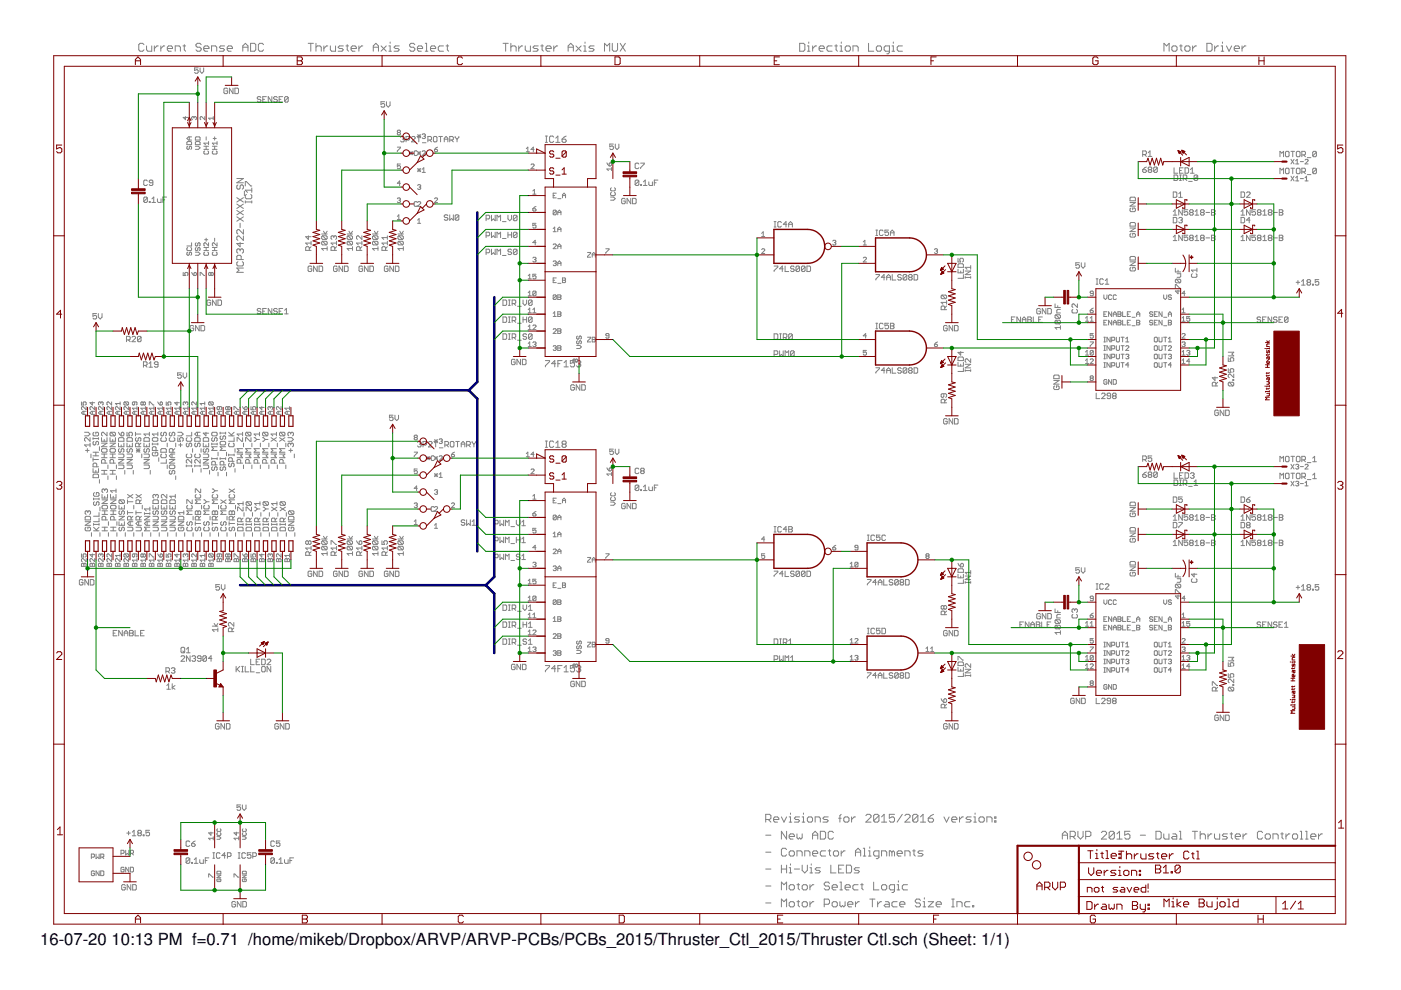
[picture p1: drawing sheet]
<svg xmlns="http://www.w3.org/2000/svg" width="297mm" height="210mm" viewBox="0 0 297 210" stroke-linecap="round" stroke-linejoin="round" font-family="sans-serif">
<defs><g id="words">
<g font-size="3.5">
<text x="8.5" y="200.4">16-07-20</text>
<text x="23.6" y="200.4">10:13 PM f=0.71 /home/mikeb/Dropbox/ARVP/ARVP-PCBs/PCBs_2015/Thruster_Ctl_2015/Thruster Ctl.sch (Sheet: 1/1)</text>
</g>
</g></defs>
<g fill="none" stroke="#808080" stroke-width=".21">
<path d="M30.5 9.5l-.3-.3h-.5l-.3 .3v1.1l.3 .3h.5l.3-.3M31.1 9.7v.9l.2 .3h.9v-1.2M32.7 9.7v1.2M33.5 9.7h-.2l-.6 .6M34.1 9.7v1.2M34.9 9.7h-.3l-.5 .6M35.5 10.3h1.1v-.3l-.3-.3h-.5l-.3 .3v.6l.3 .3h.5M37.1 10.9v-1.2h.9l.2 .3v.9M38.8 9.7h.5M39.1 9.5v1.1l.2 .3M42 14.4h-.7v.6l.3-.2 .4 .2v.3l-.2 .2h-.4l-.1-.2M42.4 14.4v.8l.4 .3 .4-.3v-.8"/>
<path d="M42.7 9.5l-.3-.3h-.6l-.2 .3v.2l.2 .3h.6l.3 .3v.3l-.3 .3h-.6l-.2-.3M43.2 10.3h1.1v-.3l-.3-.3h-.5l-.3 .3v.6l.3 .3h.5M44.9 10.9v-1.2h.8l.3 .3v.9M47.6 9.7h-.8l-.3 .3 .3 .3h.5l.3 .3-.3 .3h-.8M48.2 10.3h1.1v-.3l-.3-.3h-.5l-.3 .3v.6l.3 .3h.5M48.3 18.9l-.2-.2h-.4l-.2 .2v.8l.2 .2h.4l.2-.2v-.4h-.4M49.4 18.7v1.2l-.8-1.2v1.2M49.8 18.7h.6l.2 .2v.8l-.2 .2h-.6zM51.5 10h1.1M51.5 10.9v-1.2l.5-.5 .6 .5v1.2M53.1 9.2h.9l.2 .3v1.1l-.2 .3h-.9zM55.9 9.5l-.3-.3h-.5l-.3 .3v1.1l.3 .3h.5l.3-.3"/>
<path d="M65.3 9.2h1.1M65.9 9.2v1.7M67 10l.3-.3h.5l.3 .3v.9M67 9.2v1.7M68.7 9.7v1.2M69.5 9.7h-.3l-.5 .6M70 9.7v.9l.3 .3h.8v-1.2M72.8 9.7h-.8l-.3 .3 .3 .3h.5l.3 .3-.3 .3h-.8M73.3 9.7h.6M73.6 9.5v1.1l.3 .3M74.4 10.3h1.1v-.3l-.2-.3h-.6l-.3 .3v.6l.3 .3h.6M76.1 9.7v1.2"/>
<path d="M76.9 9.7h-.3l-.5 .6M79.1 10h1.1M79.1 10.9v-1.2l.6-.5 .5 .5v1.2M80.8 9.7l1.1 1.2M81.9 9.7l-1.1 1.2M82.4 9.7h.3v1.2M82.4 10.9h.6M82.7 8.9v.3M84.6 9.7h-.8l-.3 .3 .3 .3h.6l.2 .3-.2 .3h-.9M87.9 9.5l-.2-.3h-.6l-.3 .3v.2l.3 .3h.6l.2 .3v.3l-.2 .3h-.6l-.3-.3M88.5 10.3h1.1v-.3l-.3-.3h-.5l-.3 .3v.6l.3 .3h.5M90.2 9.2h.2v1.7"/>
<path d="M90.2 10.9h.5M91.3 10.3h1.1v-.3l-.3-.3h-.6l-.2 .3v.6l.2 .3h.6M94 9.7h-.8l-.3 .3v.6l.3 .3h.8M94.6 9.7h.5M94.8 9.5v1.1l.3 .3M106.7 9.2h1.1M107.2 9.2v1.7M108.3 9.2v1.7M108.3 10l.3-.3h.6l.2 .3v.9M110 9.7v1.2M110.8 9.7h-.3l-.5 .6M111.4 9.7v.9l.2 .3h.9v-1.2"/>
<path d="M114.1 9.7h-.8l-.3 .3 .3 .3h.5l.3 .3-.3 .3h-.8M114.7 9.7h.5M114.9 9.5v1.1l.3 .3M115.8 10.3h1.1v-.3l-.3-.3h-.6l-.2 .3v.6l.2 .3h.6M117.4 9.7v1.2M118.2 9.7h-.2l-.6 .6M120.5 10.9v-1.2l.5-.5 .6 .5v1.2M120.5 10h1.1M122.1 9.7l1.1 1.2M123.2 9.7l-1.1 1.2M123.8 9.7h.2v1.2M123.8 10.9h.5"/>
<path d="M124 8.9v.3M126 9.7h-.9l-.2 .3 .2 .3h.6l.3 .3-.3 .3h-.8M128.2 10.9v-1.7l.5 .5 .6-.5v1.7M129.8 9.2v1.4l.3 .3h.5l.3-.3v-1.4M131.5 9.2l1.1 1.7M132.6 9.2l-1.1 1.7M169.5 9.2h.9l.2 .3v1.1l-.2 .3h-.9zM171.2 9.7h.3v1.2M171.2 10.9h.5M171.5 8.9v.3M172.3 9.7v1.2M173.1 9.7h-.3l-.5 .6"/>
<path d="M173.7 10.3h1.1v-.3l-.3-.3h-.6l-.2 .3v.6l.2 .3h.6M176.4 9.7h-.8l-.3 .3v.6l.3 .3h.8M177 9.7h.5M177.3 9.5v1.1l.2 .3M178.1 9.7h.3v1.2M178.1 10.9h.5M178.4 8.9v.3M179.5 9.7h.5l.3 .3v.6l-.3 .3h-.5l-.3-.3v-.6zM180.8 10.9v-1.2h.9l.2 .3v.9M184.1 9.2v1.7h1.2M185.8 10l.3-.3h.5l.3 .3v.6l-.3 .3h-.5l-.3-.3zM188.6 10.9h-.9l-.2-.3v-.6l.2-.3h.9v1.4l-.3 .3h-.3"/>
<path d="M189.1 9.7h.3v1.2M189.1 10.9h.6M189.4 8.9v.3M191.3 9.7h-.8l-.3 .3v.6l.3 .3h.8M246.8 10.9v-1.7l.5 .5 .6-.5v1.7M248.7 9.7h.6l.3 .3v.6l-.3 .3h-.6l-.2-.3v-.6zM250.1 9.7h.6M250.4 9.5v1.1l.3 .3M251.5 9.7h.5l.3 .3v.6l-.3 .3h-.5l-.3-.3v-.6zM252.9 9.7v1.2M253.7 9.7h-.3l-.5 .6M255.9 9.2h.8l.3 .3v1.1l-.3 .3h-.8z"/>
<path d="M257.5 9.7v1.2M258.4 9.7h-.3l-.6 .6M258.9 9.7h.3v1.2M258.9 10.9h.6M259.2 8.9v.3M260 9.7l.6 1.2 .5-1.2M261.7 10.3h1.1v-.3l-.3-.3h-.5l-.3 .3v.6l.3 .3h.5M263.3 9.7v1.2M264.2 9.7h-.3l-.6 .6M31.2 38.4l-.1-.2h-.4l-.2 .2v.7l.2 .2h.4l.1-.2M32.4 38.8h-.6l-.2-.2 .2-.4h.4l.2 .2v.7l-.2 .2h-.4l-.2-.2M39.3 24.7v.7l-.5-.5h1"/>
<path d="M39.6 30.2l.2-.2h.6l.2 .2v.5h-1zM39.8 31l-.2 .2v.3l.4 .2 .1-.2v-.3l.3-.2 .2 .2v.3l-.2 .2M40.1 29v.7M40.6 29h-.6l-.4 .4 .4 .3h.6M41.1 24.9l-.1-.2-.4 .2v.3l.2 .2M41.1 24.9v.2M41.1 24.9l.2-.2 .3 .2v.3l-.1 .2M41.4 29.2l.2-.2h.6l.2 .2v.5h-1zM41.4 30.2l.2-.2h.6l.2 .2v.5h-1zM41.4 31h.7l.3 .3-.3 .4h-.7M43.2 31.7h1M43.2 31h1"/>
<path d="M43.4 32l-.2 .2 .2 .5h.6l.2-.2-.2-.5M43.4 24.7v.7l-.6-.7-.4 .2 .2 .5M43.7 29v.7M43.7 31v.7M44.2 30.4h-1l.4 .3M44.2 30v.7M45 31.7h1M45 31h1M45.2 32l-.2 .2 .2 .5h.6l.2-.2-.2-.5M45.2 29.4h.6M45.2 24.7v.7M45.2 25.1h-1l.4 .3"/>
<path d="M45.5 29v.7M45.5 31v.7M46 30v.7M46 30.4h-1l.3 .3M50.2 37.8h1.4l-1.4 1h1.4M50.4 39.2l-.2 .2v.5l.2 .2 .5-.2v-.5l.2-.2 .5 .2v.5l-.2 .2M52 39.4v-.9h.2l1 .9h.2M53.4 39.9v.9M55.3 20.7l-.2-.2h-.4l-.2 .2 .2 .4h.4l.2 .2-.2 .4h-.4l-.2-.3M55.7 21.1h.4M56.5 20.5h-.8v1.2h.8M57.6 20.5v1.2l-.7-1.2v1.2"/>
<path d="M58.8 20.7l-.2-.2h-.4l-.2 .2 .2 .4h.4l.2 .2-.2 .4h-.4l-.2-.3M59.2 21.1h.4M59.9 20.5h-.7v1.2h.7M61.1 20.7l-.2-.2h-.4l-.2 .2v.7M61.1 20.7v.7l-.2 .3h-.4l-.2-.3M61.1 20.7l-.8 .7M81.6 21.6h-.8v.5l.4-.2 .4 .2v.4l-.2 .2h-.4l-.2-.2M81.9 21.6v.7l.4 .4 .4-.4v-.7M84.2 31.2h.7l-.7 1M84.4 28.1l-.2-.2 .2-.3h.3l.2 .2-.2 .3M84.4 28.1l-.2 .2 .2 .3h.3l.2-.2-.2-.3M84.4 28.1h.3"/>
<path d="M84.9 34.8h-.7v.5l.5-.2 .2 .5-.2 .2h-.3l-.2-.2M84.9 38.9h-.7l.5-.5v1M84.9 29.1l.2-.2h.4l.2 .2-.2 .4M85.3 29.5h.2M85.5 29.5l.2 .2-.2 .4h-.4l-.2-.2M86.1 29.7h.6l.1-.2v-.4l-.1-.2h-.6v1.2M86.8 32.2l.7 .6M86.8 32.5h.7M87.2 32.2v.6M87.2 29.1l.2-.2h.4l.2 .2v.2l-.8 .8h.8M87.5 32.2l-.7 .6M88.4 28.9h.8"/>
<path d="M88.5 32.2l-.2-.2h-.3l-.2 .2v.6l.2 .2h.3l.2-.2M88.5 39.3l.2-.1h.3l.2 .1-.2 .4M88.5 32.5h.7M88.5 35.7l.7 .7M88.5 36.1h.7M88.5 32.2l.7 .6M88.5 28.6l.7 .6M88.5 28.9h.7M88.8 28.9v1.2M88.9 28.6v.6M88.9 32.2v.6M88.9 35.7v.7"/>
<path d="M88.9 39.7h.1M89 39.7l.2 .1-.2 .4h-.3l-.2-.2M89.2 32.2l-.7 .6M89.2 35.7l-.7 .7M89.2 28.6l-.7 .6M89.5 36.6h.7M89.5 32.2l.2-.2h.3l.2 .2-.7 .8h.7M89.5 28.6l.2-.2h.3l.2 .2-.2 .3M89.5 35.9l.4-.3v1M89.6 30.3h.7M89.9 28.9h.1M90 28.9l.2 .1-.2 .4h-.3l-.2-.2"/>
<path d="M90.7 29.7h.6l.2-.2v-.4l-.2-.2h-.6v1.2M91.1 29.7l.4 .4M92.1 28.9h.4l.1 .2v.8l-.1 .2h-.4l-.2-.2v-.8zM92.1 31.7h.5l.2 .3-.2 .2h-.3zM92.8 31.2l-.7 .5M93 28.9h.8M93.4 28.9v1.2M94.2 30.1v-.8l.4-.4 .4 .4v.8M94.2 29.5h.8M95.4 29.7h.5l.2-.2v-.4l-.2-.2h-.5v1.2M95.7 29.7l.4 .4M96.5 28.9v.2l.4 .4"/>
<path d="M96.9 29.5v.6M97.3 28.9l-.4 .6M111.6 31.5l.3-.3v1M111.6 32.2h.6M112.6 34.9l.2-.1 .4 .1-.6 .9h.6M113.2 31.7h-.6l.5-.5v1M115.6 30.2h.5M115.6 28.9h.5M115.8 28.9v1.3M117.4 29.1l-.2-.2h-.5l-.2 .2v.9l.2 .2h.5l.2-.2M117.8 29.3l.5-.4v1.3M117.8 30.2h.9"/>
<path d="M119.2 29.5h.6l.2 .5-.2 .2h-.4l-.2-.2zM120 28.9l-.8 .6M128.7 34.5l.5 .7M129.2 34.7l.1-.2 .3 .2v.3l-.1 .2h-.3zM129.6 39.8l-.1 .2v.3l.1 .2h.7l.2-.2v-.3l-.2-.2M129.6 35.8h-.9l.3 .4M129.6 35.5v.7M130 30.5h-.7v.6l.4-.2 .3 .2v.4l-.1 .2h-.4l-.2-.2M130.5 30.5v.8l.3 .4 .4-.4v-.8M135.4 34.8l-.1-.2h-.4l-.2 .2v.8l.2 .2h.4l.1-.2M135.4 38.4l-.1-.2h-.4l-.2 .2v.7M135.4 38.4v.7l-.1 .2h-.4l-.2-.2"/>
<path d="M135.4 38.4l-.7 .7M135.8 39.1h.2v.2h-.2zM135.8 34.6h.8l-.8 1.2M136.4 39.3h.8M136.4 38.6l.4-.4v1.1M137.6 38.6v.5l.2 .2h.5v-.7M138.7 38.8h.4M139.5 38.2h-.8v1.1M242.3 32.8h.6l.2-.2v-.4l-.2-.2h-.6v1.2M242.3 36h.6l.2 .4-.2 .2h-.4l-.2-.2zM242.7 32.8l.4 .4M243.1 35.4l-.8 .6"/>
<path d="M243.4 32.4l.4-.4v1.2M243.4 33.2h.8M243.6 36l-.2 .2 .2 .4h.4l.2-.2-.2-.4M243.6 36h.4M243.6 36l-.2-.2 .2-.4h.4l.2 .2-.2 .4M245.4 35.6v.8l-.2 .2h-.4l-.2-.2M245.4 35.6l-.2-.2h-.4l-.2 .2v.8M245.4 35.6l-.8 .8M248.9 37.1h.6l.2 .2v.8l-.2 .2h-.6zM248.9 35.6v1.1h.8M250.1 38.3h.4M250.1 37.1h.4"/>
<path d="M250.1 36.2h.4M250.3 37.1v1.2M250.8 35.6h-.7v1.1h.7M250.9 37.9h.5l.2-.2v-.4l-.2-.2h-.5v1.2M251.2 37.9l.4 .4M251.2 35.6h.6l.2 .2v.7l-.2 .2h-.6zM252 38.5h.8M252.4 36.7h.8M252.4 36l.4-.4v1.1M253.9 37.3l-.2-.2h-.3l-.2 .2v.8M253.9 37.3v.8l-.2 .2h-.3l-.2-.2M253.9 37.3l-.7 .8"/>
<path d="M271.4 33.2v-1.1l.4 .4 .3-.4v1.1M271.4 36.8v-1.1l.4 .3 .3-.3v1.1M272.7 35.7h.4l.2 .2v.7l-.2 .2h-.4l-.2-.2v-.7zM272.7 32.1h.4l.2 .2v.7l-.2 .2h-.4l-.2-.2v-.7zM273.7 35.7h.8M273.7 32.1h.8M273.7 37.4l.7 1M273.7 33.8l.7 1M274.1 32.1v1.1M274.1 35.7v1.1M274.4 37.4l-.7 1M274.4 33.8l-.7 1"/>
<path d="M274.7 37.7l.3-.3v1M274.7 34.1l.3-.3v1M274.7 38.4h.7M274.7 34.8h.7M275 35.7h.4l.2 .2v.7l-.2 .2h-.4l-.2-.2v-.7zM275 32.1h.4l.2 .2v.7l-.2 .2h-.4l-.2-.2v-.7zM275.7 37.9h.7M275.7 34.3h.7M276 36.4h.6l.2-.2v-.3l-.2-.2h-.6v1.1M276 32.9h.6l.2-.2v-.4l-.2-.2h-.6v1.1M276.4 36.4l.4 .4M276.4 32.9l.4 .3"/>
<path d="M276.7 34l.2-.2 .4 .2-.6 .8h.6M276.7 38.4h.6M276.7 37.7l.3-.3v1M277.2 37h.7M277.2 33.4h.7M279.1 35.9l-.2-.2h-.4l-.2 .2v.7M279.1 35.9v.7l-.2 .2h-.4l-.2-.2M279.1 32.3l-.2-.2h-.4l-.2 .2v.7M279.1 32.3v.7l-.2 .2h-.4l-.2-.2M279.1 35.9l-.8 .7M279.1 32.3l-.8 .7M31.2 42l-.1-.2h-.4l-.2 .2v.7"/>
<path d="M31.2 42v.7l-.1 .2h-.4l-.2-.2M31.2 42l-.7 .7M31.6 42.7h.2v.2h-.2zM32.2 42.9h.8M32.2 42.2l.4-.4v1.1M33.4 42.2v.5l.2 .2h.5v-.7M34.5 42.4h.4M35.3 41.8h-.8v1.1M38.8 57.8v.6h.5l-.1-.5 .1-.1h.4l.1 .1v.4l-.1 .1M39.8 52.5l-.2 .1v.4l.2 .1h.6l.2-.1v-.4l-.2-.1M39.8 53.5l-.2 .1v.4l.4 .1 .1-.1v-.4l.3-.1 .2 .1v.4l-.2 .1M40.6 51.5v.7h-1"/>
<path d="M40.6 57.8l.5 .6M41.1 57.9l.4-.1 .1 .1v.4l-.5 .1zM41.4 53.5h.7l.3 .3-.3 .3h-.7M41.6 51.5l-.2 .1v.4l.4 .2 .1-.2v-.4l.3-.1 .2 .1v.4l-.2 .2M41.6 52.5l-.2 .1v.4l.4 .1 .1-.1v-.4l.3-.1 .2 .1v.4l-.2 .1M42.4 58.4v-.6l1 .6M43.2 53.1h1M43.2 52.5h1M43.4 53.5l-.2 .1v.4l.2 .1h.6l.2-.1v-.4l-.2-.1M43.4 50.8h.6M43.7 50.5v.7M43.7 52.5v.6"/>
<path d="M44.2 51.5v.7l-.6-.7-.4 .1v.4l.2 .2M44.7 57.9v.4M44.7 57.9l-.1-.1-.4 .1 .2 .5 .3-.1M44.7 57.9l.2-.1 .3 .1-.1 .5-.4-.1M45 53.1h1M45 52.5h1M45.2 53.5l-.2 .1v.4l.2 .1h.6l.2-.1v-.4l-.2-.1M45.5 50.5v.7M45.5 52.5v.6M46 51.5v.7l-.7-.7-.3 .1v.4l.2 .2M50.2 46l1.4 .9M50.2 44.6l1.4 1"/>
<path d="M50.2 43.3l1.4 .9M50.2 41.9l1.4 .9M50.4 55.5l-.2 .2v.5l.2 .2h1l.2-.2v-.5l-.2-.2M50.9 53l-.2-.2-.5 .2v.4l.2 .3M50.9 53l.2-.2 .5 .2v.4l-.2 .3M50.9 47.3v1M50.9 51.4v.9l-.7-.7h1.4M50.9 53v.2M51.1 55v-.6l-.2-.3h-.5l-.2 .3v.6h1.4M51.6 50v1l-.9-1h-.3l-.2 .3v.4l.2 .3M51.6 56.8h-1.4l.5 .5-.5 .4h1.4M51.6 48.7v.9l-.9-.9h-.3l-.2 .2v.5l.2 .2"/>
<path d="M51.6 46l-1.4 .9M51.6 44.6l-1.4 1M51.6 43.3l-1.4 .9M51.6 41.9l-1.4 .9M51.8 40.6v.9M52 42.6v.5M52 42.8h1.4M52.2 41.2l-.2 .2v.5l.2 .2h1l.2-.2v-.5l-.2-.2M53.4 42.6v.5M53.4 40.3h-1.4l.5 .5M65.4 50v.8l-.6-.6h1.2M65.6 53.1v-.6l-.2-.2h-.4l-.2 .2v.6h1.2"/>
<path d="M66 51.5h-1.2l.4 .4M66 52.3l-.4 .4M66 51.2v.7M66.1 56.6l-.2-.2h-.4l-.2 .2v.8l.2 .2h.4l.2-.2v-.4h-.4M67.2 56.4v1.2l-.7-1.2v1.2M67.6 56.4h.6l.2 .2v.8l-.2 .2h-.6zM68.2 49.6h1.2M68.4 51.2l-.2 .2v.3l.2 .2h.8M68.4 51.2h.8l.2 .2v.3l-.2 .2M68.4 50l-.2 .2v.4l.2 .2h.8M68.4 50h.8l.2 .2v.4l-.2 .2M68.4 51.2l.8 .7"/>
<path d="M68.4 50l.8 .8M68.6 49l.4 .6 .4-.6M69.4 52.7h-1.2l.4 .4M69.4 52.3v.8M70.8 50.2l-.2-.2-.4 .2v.4l.2 .2M70.8 50.2l.2-.2 .4 .2v.4l-.2 .2M70.8 50.2v.2M71 53.1v-.6l-.2-.2h-.4l-.2 .2v.6h1.2M71.4 51.5h-1.2l.4 .4M71.4 52.3l-.4 .4M71.4 51.2v.7M71.5 56.6l-.2-.2h-.4l-.2 .2v.8l.2 .2h.4l.2-.2v-.4h-.4"/>
<path d="M72.6 56.4v1.2l-.7-1.2v1.2M73 56.4h.6l.2 .2v.8l-.2 .2h-.6zM73.6 49.6h1.1M73.8 51.2h.7l.2 .2v.3l-.2 .2M73.8 51.2l-.2 .2v.3l.2 .2h.7M73.8 50l-.2 .2v.4l.2 .2h.7M73.8 50h.7l.2 .2v.4l-.2 .2M73.8 51.2l.7 .7M73.8 50l.7 .8M74 49l.4 .6 .3-.6M74.7 52.7h-1.1l.4 .4M74.7 52.3v.8"/>
<path d="M76.3 53.1v-.6l-.1-.2h-.4l-.2 .2v.6h1.1M76.7 50v.8l-.7-.8-.4 .2v.4l.2 .2M76.7 51.5h-1.1l.4 .4M76.7 52.3l-.4 .4M76.7 51.2v.7M76.9 56.6l-.2-.2h-.4l-.2 .2v.8l.2 .2h.4l.2-.2v-.4h-.4M78 56.4v1.2l-.7-1.2v1.2M78.4 56.4h.6l.2 .2v.8l-.2 .2h-.6zM79 49.6h1.1M79.2 51.2l-.2 .2v.3l.2 .2h.7M79.2 51.2h.7l.2 .2v.3l-.2 .2M79.2 50l-.2 .2v.4l.2 .2h.7"/>
<path d="M79.2 50h.7l.2 .2v.4l-.2 .2M79.2 51.2l.7 .7M79.2 50l.7 .8M79.4 49l.4 .6 .3-.6M80.1 52.7h-1.1l.4 .4M80.1 52.3v.8M81.7 53.1v-.6l-.1-.2h-.4l-.2 .2v.6h1.1M82.1 52.3l-.4 .4M82.1 51.5h-1.1l.4 .4M82.1 50v.8M82.1 51.2v.7M82.1 50.4h-1.1l.4 .4"/>
<path d="M82.3 56.6l-.2-.2h-.4l-.2 .2v.8l.2 .2h.4l.2-.2v-.4h-.4M83.4 56.4v1.2l-.7-1.2v1.2M83.8 56.4h.6l.2 .2v.8l-.2 .2h-.6zM84.2 42.1l.2-.1h.3l.2 .1-.2 .4M84.2 45.9l.4-.3v.9M84.2 46.5h.7M84.4 49.6h1.1M84.6 51.2h.7l.2 .2v.3l-.2 .2M84.6 50h.7l.2 .2v.4l-.2 .2M84.6 51.2l-.2 .2v.3l.2 .2h.7M84.6 50l-.2 .2v.4l.2 .2h.7M84.6 51.2l.7 .7"/>
<path d="M84.6 50l.7 .8M84.6 42.5h.1M84.7 42.5l.2 .1-.2 .3-.5-.1M84.8 49l.3 .6 .4-.6M85.5 52.7h-1.1l.4 .4M85.5 52.3v.8M88.5 42.9l-.2-.1h-.3l-.2 .1v.7l.2 .2h.3l.2-.2M88.5 42.9l.2-.1h.3l.2 .1-.7 .9h.7M88.5 46.7l.4-.3v.9M88.5 47.3h.7M92.1 42.1l.2-.1h.3l.2 .1-.7 .8h.7M95 45.7l-.2-.1h-.4l-.2 .1 .2 .4h.4l.2 .2-.2 .4h-.4l-.2-.2"/>
<path d="M95.4 45.6v1.1l.3-.4 .4 .4v-1.1M97.3 45.7l-.2-.1h-.4l-.2 .1v.8M97.3 45.7v.8l-.2 .2h-.4l-.2-.2M97.3 45.7l-.8 .8M103.1 53.6h.5l.2-.2v-.4l-.2-.2h-.5v1.2M103.1 50h.5l.2-.2v-.4l-.2-.2h-.5v1.2M103.1 46.4h.5l.2-.2v-.4l-.2-.2h-.5v1.2M104.2 45.6v1.2l.4-.4 .4 .4v-1.2M104.2 49.2v1.2l.4-.4 .4 .4v-1.2M104.2 52.8v1.2l.4-.4 .4 .4v-1.2M105.4 54v-1.2l.3 .4 .4-.4v1.2M105.4 50.4v-1.2l.3 .4 .4-.4v1.2"/>
<path d="M105.4 46.8v-1.2l.3 .4 .4-.4v1.2M106.5 47h.8M106.5 50.6h.8M106.5 54.2h.8M107.7 45.6v.8l.4 .4 .4-.4v-.8M107.7 49.2v1.2M107.7 49.8h.8M108.5 49.2v1.2M108.5 53l-.2-.2h-.4l-.2 .2 .2 .4h.4l.2 .2-.2 .4h-.4l-.2-.2M109.6 45.8l-.2-.2h-.4l-.2 .2v.8M109.6 45.8v.8l-.2 .2h-.4l-.2-.2M109.6 49.4v.8l-.2 .2h-.4l-.2-.2"/>
<path d="M109.6 53v.8l-.2 .2h-.4l-.2-.2M109.6 49.4l-.2-.2h-.4l-.2 .2v.8M109.6 53l-.2-.2h-.4l-.2 .2v.8M109.6 45.8l-.8 .8M109.6 49.4l-.8 .8M109.6 53l-.8 .8M112 59.1h.6M112 58.5l.3-.4v1M113 54.7l.1-.2h.4l.1 .2-.1 .3M113 44.3h.5l.1 .3-.5 .1-.1-.1zM113 40.5l.3-.3v1M113 41.2h.6"/>
<path d="M113.3 55h.2M113.5 55l.1 .2-.1 .3h-.4l-.1-.1M113.6 47.3h-.6v.6l.3-.2 .3 .2-.1 .4h-.4l-.1-.1M113.6 58.1h-.6v.5l.3-.1 .3 .1-.1 .5h-.4l-.1-.2M113.6 51.4h-.6l.5-.5v1M113.6 43.8l-.6 .5M117.3 48.5l.3-.3v.9M117.3 55.5l.1-.2h.4l.1 .2-.1 .3M117.3 51.9l.1-.2h.4l.1 .2-.6 .8h.6M117.3 49.1h.6M117.3 41.5h.3M117.3 59.4h.3"/>
<path d="M117.6 55.8h.2M117.8 55.8l.1 .2-.1 .3h-.4l-.1-.1M117.9 58.9h-.6v1h.6M117.9 44.7v.7l-.1 .2h-.4l-.1-.2M117.9 41h-.6v1h.6M117.9 44.7l-.1-.1h-.4l-.1 .1v.7M117.9 44.7l-.6 .7M118.3 45h.6M118.3 45.6v-.7l.3-.3 .3 .3v.7M118.3 49.1v-.6l.3-.3 .3 .3v.6M118.3 52.7v-.6l.3-.4 .3 .4v.6M118.3 56.3v-.6l.3-.4 .3 .4v.6"/>
<path d="M118.3 48.6h.6M118.3 55.8h.6M118.3 52.2h.6M118.3 42.1h.6M119.3 58.9h.5l.1 .2-.1 .3 .1 .4-.1 .1h-.5zM119.3 42v-.7l.3-.3 .3 .3v.7M119.3 41.5h.6M119.3 59.4h.5M124.6 53.5h.6l-.6 1h.6M125.6 54.5v-.6l.3-.4 .3 .4v.6M125.6 54h.6M128.4 52.7h.7l-.7 1"/>
<path d="M129.5 41.8h.6l.4 .3-.4 .3h-.6M129.6 40.8l-.1 .2v.3l.1 .2h.7l.2-.2v-.3l-.2-.2M132.6 42.2l-.2-.1h-.4l-.2 .1v.8l.2 .2h.4l.2-.2v-.4h-.4M133.7 42.1v1.1l-.8-1.1v1.1M134.1 42.1h.6l.2 .1v.8l-.2 .2h-.6zM161.5 49.5l.3-.4v1M161.5 50.1h.6M161.5 52.9l.1-.2 .5 .2-.6 .8h.6M164.1 56.4h.8v.2l-.8 .8v.2M164.1 48.1h.4M164.1 47h.4M164.3 47v1.1"/>
<path d="M165.7 47.2l-.2-.2h-.4l-.2 .2v.7l.2 .2h.4l.2-.2M166.1 57h-.8l.6-.6v1.2M166.5 56.4v1.2h.7M166.8 47.6h-.7l.5-.6v1.1M167.2 47.6h.8M167.2 48.1v-.7l.4-.4 .4 .4v.7M168.4 56.6l-.2-.2h-.4l-.2 .4 .2 .2h.4l.2 .4-.2 .2h-.4l-.2-.2M169.5 56.6l-.2-.2h-.3l-.2 .2v.8M169.5 56.6v.8l-.2 .2h-.3l-.2-.2M169.5 56.6l-.7 .8M170.7 56.6l-.2-.2h-.4l-.2 .2v.8M170.7 56.6v.8l-.2 .2h-.4l-.2-.2"/>
<path d="M170.7 56.6l-.8 .8M171.1 56.4h.6l.2 .2v.8l-.2 .2h-.6zM176.6 51.1l.1-.2h.4l.1 .2-.1 .3M176.9 51.4h.2M177.1 51.4l.1 .2-.1 .3h-.4l-.1-.1M183 51.9h.7M183 51.3l.4-.4v1M183 54.7l.2-.2h.3l.2 .2-.7 .8h.7M185.7 58.2h.8l-.8 1.2M185.7 49.9h.4M185.7 48.8h.4M185.9 48.8v1.1"/>
<path d="M187.2 49l-.2-.2h-.4l-.1 .2v.7l.1 .2h.4l.2-.2M187.6 58.8h-.7l.5-.6v1.2M188 59.4v-.8l.4-.4 .4 .4v.8M188 58.8h.8M188.4 48.8h-.8v.6l.4-.2 .4 .2v.3l-.2 .2h-.4l-.2-.2M188.8 49.9v-.7l.4-.4 .3 .4v.7M188.8 49.4h.7M189.2 58.2v1.2h.7M191.1 58.4l-.2-.2h-.4l-.2 .2 .2 .4h.4l.2 .2-.2 .4h-.4l-.2-.2M192.3 58.4l-.2-.2h-.4l-.2 .2v.8M192.3 58.4v.8l-.2 .2h-.4l-.2-.2M192.3 58.4l-.8 .8"/>
<path d="M192.8 58.8h.4M192.8 58.8l-.2-.2 .2-.4h.4l.2 .2-.2 .4M192.8 58.8l-.2 .2 .2 .4h.4l.2-.2-.2-.4M193.8 58.2h.6l.2 .2v.8l-.2 .2h-.6zM198.1 52.9l.5-.2 .2 .2-.2 .3M198.4 53.2h.2M198.6 53.2l.2 .2-.2 .3-.5-.1M203.1 56.1l.2-.2h.8l.2 .2v.6h-1.2zM203.1 54.8v.7h.6l-.2-.3 .2-.4h.4l.2 .1v.5l-.2 .1M203.1 57.1v.7h1.2v-.7M203.7 57.5v.3M204.3 58.2v.8h-1.2"/>
<path d="M204.6 57.5h1.2l-1.2 .7h1.2M204.6 58.6v.4M204.6 58.8h1.2M205.8 56.7h-1.2l.4 .4M205.8 56.3v.8M205.8 58.6v.4M228.9 55.7h-.8v.6l.4-.2 .4 .2v.4l-.2 .2h-.4l-.2-.2M229.3 55.7v.8l.3 .4 .4-.4v-.8M232.4 59.1h.4M232.6 59.1v1.2M233.9 59.3l-.2-.2h-.3l-.2 .2v.8l.2 .2h.3l.2-.2M234.3 59.5l.4-.4v1.2"/>
<path d="M239.6 42.9h1.1l-1.1 .8h1.1M239.6 48.3h1.1l-1.1 .8h1.1M239.6 55.5h1.1l-1.1 .8h1.1M239.8 41.8h.7l.2 .2v.6h-1.1v-.6zM239.8 44.1l-.2 .2v.4l.2 .2h.7l.2-.2v-.4l-.2-.2h-.3v.4M239.8 47.2h.7l.2 .2v.5h-1.1v-.5zM239.8 49.5l-.2 .2v.4l.2 .2h.7l.2-.2v-.4l-.2-.2h-.3v.4M239.8 54.4h.7l.2 .2v.5h-1.1v-.5zM239.8 56.7l-.2 .2v.4l.2 .1h.7l.2-.1v-.4l-.2-.2h-.3v.4M248.8 40.7h.5l.2 .2v.8l-.2 .1h-.5zM248.8 46.1h.5l.2 .2v.8l-.2 .1h-.5zM248.8 44.9l.3-.4v1.1"/>
<path d="M248.8 50.2l.3-.3v1.1M248.8 45.6h.7M248.8 51h.7M249.2 56.9v.8h1.1M249.4 59.2h.7l.2 .2v.4l-.2 .2M249.4 59.2l-.2 .2v.4l.2 .2h.7M249.4 59.2l.7 .8M249.6 58h.7v.6l-.2 .2h-.5M249.8 57.3v.4M249.9 46.3l.2-.2h.4l.2 .2-.2 .4M249.9 41.8h.8M249.9 41.1l.4-.4v1.1"/>
<path d="M250.3 46.7h.2M250.5 46.7l.2 .2-.2 .3h-.4l-.2-.1M250.7 44.5v1.1l-.8-1.1v1.1M250.7 49.9v1.1l-.8-1.1v1.1M251.8 44.5h-.7v.5l.3-.1 .4 .1v.4l-.2 .2h-.4l-.1-.2M251.8 49.9h-.7v.5l.3-.2 .4 .2v.4l-.2 .2h-.4l-.1-.2M252.4 45l-.2 .2 .2 .4h.4l.2-.2-.2-.4M252.4 45l-.2-.1 .2-.4h.4l.2 .2-.2 .3M252.4 50.4l-.2-.2 .2-.3h.4l.2 .2-.2 .3M252.4 50.4l-.2 .2 .2 .4h.4l.2-.2-.2-.4M252.4 45h.4M252.4 50.4h.4"/>
<path d="M252.8 58l-.2 .2v.4l.2 .2h.8l.2-.2v-.4l-.2-.2M253.4 45.6h.7M253.4 44.9l.4-.4v1.1M253.4 50.2l.4-.3v1.1M253.4 51h.7M253.8 56.9v.8M253.8 57.3h-1.2l.4 .4M254.7 45l-.2 .2 .2 .4h.4l.2-.2-.2-.4M254.7 45l-.2-.1 .2-.4h.4l.2 .2-.2 .3M254.7 45h.4M254.7 50.4l-.2-.2 .2-.3h.4l.2 .2-.2 .3M254.7 50.4l-.2 .2 .2 .4h.4l.2-.2-.2-.4"/>
<path d="M254.7 50.4h.4M255.7 45h.8M255.7 50.4h.8M256.9 49.9h.5l.2 .2-.2 .3 .2 .4-.2 .2h-.5zM256.9 44.5h.5l.2 .2-.2 .3 .2 .4-.2 .2h-.5zM256.9 45h.5M256.9 50.4h.5M263.1 45.6h.8M263.1 44.9l.4-.4v1.1M263.1 50.2l.4-.3v1.1M263.1 51h.8M263.1 40.7h.6l.2 .2v.8l-.2 .1h-.6z"/>
<path d="M263.1 46.1h.6l.2 .2v.8l-.2 .1h-.6zM264.3 40.9l.2-.2h.4l.1 .2v.2l-.7 .7h.7M265 44.5v1.1l-.7-1.1v1.1M265 49.9v1.1l-.7-1.1v1.1M265 46.7h-.7l.6-.6v1.1M266.2 44.5h-.8v.5l.4-.1 .4 .1v.4l-.2 .2h-.4l-.2-.2M266.2 49.9h-.8v.5l.4-.2 .4 .2v.4l-.2 .2h-.4l-.2-.2M266.8 45l-.2-.1 .2-.4h.4l.2 .2-.2 .3M266.8 45l-.2 .2 .2 .4h.4l.2-.2-.2-.4M266.8 50.4l-.2-.2 .2-.3h.4l.2 .2-.2 .3M266.8 50.4l-.2 .2 .2 .4h.4l.2-.2-.2-.4M266.8 45h.4"/>
<path d="M266.8 50.4h.4M267.8 45.6h.7M267.8 44.9l.3-.4v1.1M267.8 50.2l.3-.3v1.1M267.8 51h.7M269.1 45l-.2 .2 .2 .4h.4l.2-.2-.2-.4M269.1 45l-.2-.1 .2-.4h.4l.2 .2-.2 .3M269.1 45h.4M269.1 50.4l-.2-.2 .2-.3h.4l.2 .2-.2 .3M269.1 50.4l-.2 .2 .2 .4h.4l.2-.2-.2-.4M269.1 50.4h.4M270.1 45h.7"/>
<path d="M270.1 50.4h.7M271.2 44.5h.6l.2 .2-.2 .3 .2 .4-.2 .2h-.6zM271.2 45h.6M271.2 49.9h.6l.2 .2-.2 .3 .2 .4-.2 .2h-.6zM271.2 50.4h.6M274.8 59.9h.8M275.2 59.5v.8M275.9 59.7l.4-.4v1.2M277.3 59.9h.4M277.3 59.9l-.2 .2 .2 .4h.4l.2-.2-.2-.4M277.3 59.9l-.2-.2 .2-.4h.4l.2 .2-.2 .4M279.6 59.3h-.8v.6l.4-.2 .4 .2v.4l-.2 .2h-.4l-.2-.2"/>
<path d="M20.5 66.5h-.8v.6l.4-.2 .4 .2v.3l-.2 .2h-.4l-.2-.2M20.8 66.5v.7l.5 .4 .3-.4v-.7M26.8 72.1h.6l.2-.2v-.4l-.2-.2h-.6v1.2M27.2 72.1l.4 .4M28 71.5l.2-.2h.4l.1 .2v.2l-.7 .8h.7M29.9 71.5v.8l-.2 .2h-.4l-.2-.2M29.9 71.5l-.2-.2h-.4l-.2 .2v.8M29.9 71.5l-.8 .8M30.4 77.5h.6l.2-.2v-.4l-.2-.2h-.6v1.2M30.8 77.5l.4 .4M31.6 77.9h.7M31.6 77.1l.4-.4v1.2"/>
<path d="M33.5 77.3h-.6l-.2-.2 .2-.4h.4l.2 .2v.8l-.2 .2h-.4l-.2-.2M38.4 79.1h-.7v.5l.4-.2 .3 .2v.4l-.2 .2h-.4l-.1-.2M38.8 79.1v.7l.4 .4 .4-.4v-.7M41.1 69.2l-.2-.2h-.4l-.2 .2v.8l.2 .1h.4l.2-.1v-.4h-.4M42.2 69v1.1l-.7-1.1v1.1M42.6 69h.6l.2 .2v.8l-.2 .1h-.6zM44.7 63.8l-.2-.2h-.4l-.2 .2v.8l.2 .1h.4l.2-.1v-.4h-.4M45.8 63.6v1.1l-.8-1.1v1.1M46.2 63.6h.6l.2 .2v.8l-.2 .1h-.6zM55.3 65.6l-.2-.2h-.4l-.2 .2 .2 .4h.4l.2 .2-.2 .3h-.4l-.2-.1M55.7 66h.4M56.5 65.4h-.8v1.1h.8"/>
<path d="M57.6 65.4v1.1l-.7-1.1v1.1M58.8 65.6l-.2-.2h-.4l-.2 .4 .2 .2h.4l.2 .4-.2 .1h-.4l-.2-.1M59.2 66h.4M59.9 65.4h-.7v1.1h.7M60.3 66.5h.8M60.3 65.8l.4-.4v1.1M106.6 63.6h.6l.2 .2v.8l-.2 .1h-.6zM106.6 70.8h.6l.2 .2v.8l-.2 .1h-.6zM106.6 67.2h.6l.2 .2v.8l-.2 .1h-.6zM107.8 63.6h.4M107.8 64.7h.4M107.8 71.9h.4"/>
<path d="M107.8 70.8h.4M107.8 67.2h.4M107.8 68.3h.4M108 63.6v1.1M108 67.2v1.1M108 70.8v1.1M108.6 71.6h.6l.1-.2v-.4l-.1-.2h-.6v1.1M108.6 64.4h.6l.1-.2v-.4l-.1-.2h-.6v1.1M108.6 68h.6l.1-.2v-.4l-.1-.2h-.6v1.1M109 64.4l.3 .3M109 68l.3 .3M109 71.6l.3 .3"/>
<path d="M109.2 76.4l-.2-.2h-.4l-.2 .2v.7l.2 .2h.4l.2-.2v-.3h-.4M109.7 72.1h.8M109.7 68.5h.8M109.7 64.9h.8M110.4 76.2v1.1l-.8-1.1v1.1M110.8 76.2h.5l.2 .2v.7l-.2 .2h-.5zM110.9 67.8h.8M110.9 63.6v.8l.4 .3 .4-.3v-.8M110.9 67.2v1.1M111.7 71l-.2-.2h-.4l-.2 .2 .2 .4h.4l.2 .2-.2 .3h-.4l-.2-.1M111.7 67.2v1.1M112 62.7h.6"/>
<path d="M112 66.3h.6M112 73.5h.6M112 72.8l.3-.3v1M112 62.1l.3-.4v1M112 65.7l.3-.4v1M112 69.2l.3-.3v1M112 69.9h.6M112.8 67.4l-.2-.2h-.4l-.1 .2v.8M112.8 63.8l-.2-.2h-.4l-.1 .2v.8M112.8 63.8v.8l-.2 .1h-.4l-.1-.1M112.8 71l-.2-.2h-.4l-.1 .2v.8M112.8 71v.8l-.2 .1h-.4l-.1-.1"/>
<path d="M112.8 67.4l-.7 .8M112.8 67.4v.8l-.2 .1h-.4l-.1-.1M112.8 63.8l-.7 .8M112.8 71l-.7 .8M113 69.1l.1-.2h.4l.1 .2-.6 .8h.6M113 72.7l.1-.2h.4l.1 .2-.1 .3M113 66.3h.6M113 65.7l.3-.4v1M113.3 73h.2M113.5 73l.1 .2-.1 .3h-.4l-.1-.2M113.6 61.9l-.1-.2h-.4l-.1 .2v.6M113.6 61.9v.6l-.1 .2h-.4l-.1-.2"/>
<path d="M113.6 61.9l-.6 .6M115.6 76.5h.9v.2l-.9 .9v.2M117.3 69.9l.1-.2h.4l.1 .2-.6 .8h.6M117.3 66.4l.3-.3v1M117.3 67.1h.6M117.3 73.5l.1-.2h.4l.1 .2-.1 .3M117.6 73.8h.2M117.8 73.8l.1 .2-.1 .3h-.4l-.1-.2M117.8 77.1h-.9l.7-.6v1.3M117.9 62.7l-.1-.2-.5 .2v.7M117.9 62.7v.7l-.1 .1-.5-.1M117.9 62.7l-.6 .7"/>
<path d="M118.3 66.1h.5l.1 .2-.1 .3 .1 .3-.1 .2h-.5zM118.3 73.3h.5l.1 .2-.1 .3 .1 .3-.1 .2h-.5zM118.3 62.5h.5l.1 .2-.1 .3 .1 .4-.1 .1h-.5zM118.3 69.7h.5l.1 .2-.1 .3 .1 .3-.1 .2h-.5zM118.3 66.6h.5M118.3 63h.5M118.3 73.8h.5M118.3 70.2h.5M118.3 60.1h.6M118.3 77.1h.4M119.2 76.5h-.9v1.3M119.6 76.9l.4-.4v1.3"/>
<path d="M119.6 77.8h.9M121.8 76.5h-.9v.6l.5-.2 .4 .2v.5l-.2 .2h-.5l-.2-.2M122 76.3l.1-.2 .4 .2v.3l-.2 .2-.3-.2M122 76.3l-.2-.2-.3 .2v.3l.1 .2 .4-.2M122 76.3v.3M122.2 76.7l.3-.2h.4l.2 .2-.2 .4M122.3 73.2h.6l.4 .4-.4 .3h-.6M122.4 72.2l-.1 .5 .3 .2 .2-.5 .3-.2 .2 .2-.2 .5M122.4 71.2l-.1 .5 .3 .2 .2-.5 .3-.2 .2 .2-.2 .5M122.7 77.1h.2M122.9 77.1l.2 .2-.2 .5h-.4l-.3-.2M124.6 71.5h.6l-.6 .8v.2h.6"/>
<path d="M125.6 71.5h.4l.2 .2-.2 .3 .2 .3-.2 .2h-.4zM125.6 72h.4M129.1 71.2h-.5l-.2-.2 .2-.3 .5 .2v.6l-.2 .2-.5-.2M164.1 75.1h.6l.2-.1v-.4l-.2-.2h-.6v1.1M164.1 70.8h.6l.2 .2v.8l-.2 .1h-.6zM165.3 71.9h.4M165.3 74.4v1.1l.4-.4 .4 .4v-1.1M165.3 70.8h.4M165.5 70.8v1.1M166.1 71.6h.5l.2-.2v-.4l-.2-.2h-.5v1.1M166.5 75.5v-1.1l.3 .4 .4-.4v1.1M166.5 71.6l.3 .3"/>
<path d="M168 71l-.2-.2h-.4l-.2 .2v.8M168 71v.8l-.2 .1h-.4l-.2-.1M168 71l-.8 .8M168.4 74.6l-.2-.2h-.4l-.2 .2v.7M168.4 74.6v.7l-.2 .2h-.4l-.2-.2M168.4 74.6l-.8 .7M183.7 74.3h-.7v.5l.4-.2 .3 .2-.2 .5h-.3l-.2-.2M183.7 71.2h-.7l.5-.5v1M185.7 78h.8l-.8 1.1M185.7 69.7h.4M185.7 68.5h.4M185.9 68.5v1.2"/>
<path d="M187.2 68.7l-.2-.2h-.4l-.1 .2v.8l.1 .2h.4l.2-.2M187.6 78.5h-.7l.5-.5v1.1M188 79.1v-.7l.4-.4 .4 .4v.7M188 78.5h.8M188.4 68.5h-.8v.6l.4-.2 .4 .2v.4l-.2 .2h-.4l-.2-.2M188.8 68.5h.6l.1 .2-.1 .4 .1 .4-.1 .2h-.6zM188.8 69.1h.6M189.2 78v1.1h.7M191.1 78.2l-.2-.2h-.4l-.2 .2 .2 .3h.4l.2 .2-.2 .4h-.4l-.2-.2M192.3 78.2l-.2-.2h-.4l-.2 .2v.7M192.3 78.2v.7l-.2 .2h-.4l-.2-.2M192.3 78.2l-.8 .7"/>
<path d="M192.8 78.5l-.2-.1 .2-.4h.4l.2 .2-.2 .3M192.8 78.5l-.2 .2 .2 .4h.4l.2-.2-.2-.4M192.8 78.5h.4M193.8 78h.6l.2 .2v.7l-.2 .2h-.6zM198.1 73h.5l.2 .3-.5 .2zM198.8 72.5l-.7 .5M199.7 62.6l-.2 .2v.3l.2 .2h.8M199.7 62.6l.8 .7M199.7 62.6h.8l.2 .2v.3l-.2 .2M200.3 65.7v-.6l-.2-.2h-.4l-.2 .2v.6h1.2M200.7 64.1h-1.2l.4 .4M200.7 63.7v.8"/>
<path d="M200.7 64.9l-.4 .4M200.8 69.2l-.2-.2h-.3l-.2 .2v.8l.2 .1h.3l.2-.1v-.4h-.4M202 69v1.1l-.8-1.1v1.1M202.4 69h.5l.2 .2v.8l-.2 .1h-.5zM203.1 76.8v.8h1.2v-.8M203.3 75.7h.8l.2 .2v.6h-1.2v-.6zM203.7 74.5v.8l-.6-.6h1.2M203.7 77.2v.4M204.3 78v.8h-1.2M204.6 78.6h1.2M204.6 78.4v.4M204.6 77.2h1.2l-1.2 .8h1.2"/>
<path d="M205.8 76.1v.7l-.8-.7-.4 .2v.3l.2 .2M205.8 78.4v.4M214.4 67.8h.4M215.2 67.2h-.8v1.1h.8M216.4 67.2v1.1l-.8-1.1v1.1M216.7 67.8h.8M216.7 68.3v-.7l.4-.4 .4 .4v.7M217.9 67.2h.6l.2 .2-.2 .4 .2 .4-.2 .1h-.6zM217.9 67.8h.6M219.1 67.2v1.1h.7M220.2 67.8h.4M220.6 65.6l-.2-.2h-.4l-.2 .2v.8l.2 .1h.4l.2-.1v-.4h-.4"/>
<path d="M221 67.2h-.8v1.1h.8M221.7 65.4v1.1l-.7-1.1v1.1M222.1 65.4h.6l.2 .2v.8l-.2 .1h-.6zM223.6 79.5h.8l.2 .2v.6h-1.2v-.6zM223.7 64.4v.8h1.1M223.9 66.7h.7l.2 .2v.4l-.2 .2M223.9 67.9h.7l.2 .2v.4l-.2 .2M223.9 67.9l-.2 .2v.4l.2 .2h.7M223.9 66.7l-.2 .2v.4l.2 .2h.7M223.9 67.9l.7 .8M223.9 66.7l.7 .8M224.3 64.8v.4"/>
<path d="M224.8 69.4h-1.1l.4 .4M224.8 69.1v.7M224.8 65.6h-.5l-.2 .2v.6h.7M227.5 65.6l-.2 .2v.4l.2 .2h.7l.2-.2v-.4l-.2-.2M228.4 64.4v.8l-.7-.8h-.2l-.2 .2v.4l.2 .2M230.1 68.1h.7M230.1 77.1h.7M230.1 75.3h.7M230.1 76.4l.4-.3v1M230.1 67.4l.4-.3v1M230.1 74.6l.4-.3v1M231.1 68.1h.7"/>
<path d="M231.1 76.3l.2-.2h.3l.2 .2-.7 .8h.7M231.1 65.8h.5l.2 .3-.2 .2h-.3l-.2-.2zM231.1 72.5h.7l-.7 1M231.1 67.4l.4-.3v1M231.8 74.5l-.2-.2h-.3l-.2 .2v.6M231.8 62.2h-.5l-.2-.1 .2-.4h.3l.2 .2v.6l-.2 .2h-.3l-.2-.2M231.8 74.5v.6l-.2 .2h-.3l-.2-.2M231.8 70.7h-.7v.5l.5-.2 .2 .5-.2 .2-.5-.2M231.8 74.5l-.7 .6M231.8 65.3l-.7 .5M232.4 60.3h.4M234 62.5v.7l.4 .3 .3-.3v-.7"/>
<path d="M234 76.9h.4M234 76.1h.4M234 68.4h.4M234 77.9h.4M234 75.1h.4M234 74.3h.4M234 73.3h.4M234 72.5h.4M234 66.6h.4M234 71.5h.4M234.2 71.5v1M234.2 73.3v1"/>
<path d="M234.2 75.1v1M234.2 76.9v1M234.3 60.3h.8M234.7 67.9h-.7v1h.7M234.7 66.1h-.7v1h.7M235.4 71.5v1l-.7-1v1M235.4 73.3v1l-.7-1v1M235.4 75.1v1l-.7-1v1M235.4 76.9v1l-.7-1v1M235.7 77.6h.5l.1-.2-.1-.5h-.5v1M235.7 75.8h.5l.1-.2-.1-.5h-.5v1M235.7 66.1v1l-.7-1v1"/>
<path d="M235.7 67.9v1l-.7-1v1M235.7 72.2h.5l.1-.2-.1-.5h-.5v1M235.7 74h.5l.1-.2-.1-.5h-.5v1M235.7 62.7l-.2-.2-.5 .2v.7l.2 .1 .5-.1M236 67.1v-.7l.4-.3 .3 .3v.7M236 68.9v-.7l.4-.3 .3 .3v.7M236 68.4h.7M236 66.6h.7M236.7 71.5v.8l.2 .2h.3l.1-.2v-.8M236.7 73.3v.8l.2 .2h.3l.1-.2v-.8M236.7 75.1v.8l.2 .2 .4-.2v-.8M236.7 76.9v.8l.2 .2h.3l.1-.2v-.8"/>
<path d="M236.7 62.7l-.2-.2-.5 .2v.7l.2 .1 .5-.1M237 66.1h.5l.2 .2-.2 .3 .2 .3-.2 .2h-.5zM237 67.9h.5l.2 .2-.2 .3 .2 .3-.2 .2h-.5zM237 68.4h.5M237 66.6h.5M237.7 76.9h.6M237.7 75.1h.6M237.7 73.3h.6M237.7 71.5h.6M238 67.9v1h.7M238 66.1v1h.7M238 71.5v1"/>
<path d="M238 73.3v1M238 75.1v1M238 76.9v1M238.7 73.5l.1-.2 .5 .2-.6 .8h.6M238.7 75.2l.5-.1 .1 .1-.1 .4M238.7 71.8l.3-.3v1M238.7 72.5h.6M239 68.4h.3M239 75.6h.2M239 66.6h.3M239.2 75.6l.1 .2-.1 .3-.5-.2M239.3 77.4h-.6l.5-.5v1"/>
<path d="M239.7 67.9h-.7v1h.7M239.7 66.1h-.7v1h.7M240 69.1h.7M240 67.3h.7M241 67.9h.5l.2 .2-.2 .3 .2 .3-.2 .2h-.5zM241 68.4h.5M241 67.1v-.7l.3-.3 .4 .3v.7M241 66.6h.7M244.4 68.1l-.2-.2h-.3l-.2 .2 .2 .3 .5 .2-.2 .3h-.3l-.2-.2M244.4 66.3l-.2-.2h-.3l-.2 .2 .2 .3 .5 .2-.2 .3h-.3l-.2-.2M244.7 73.5l.2-.2h.3l.2 .2v.6l-.2 .2h-.3l-.2-.2zM244.7 71.7l.2-.2h.3l.2 .2v.6l-.2 .2h-.3l-.2-.2z"/>
<path d="M244.7 75.2l.2-.1 .5 .1v.7l-.2 .2-.5-.2zM244.7 77l.2-.1 .5 .1v.7l-.2 .2h-.3l-.2-.2zM244.7 68.4h.4M244.7 66.6h.4M245.4 67.9h-.7v1h.7M245.4 66.1h-.7v1h.7M245.7 73.3v.8l.2 .2 .5-.2v-.8M245.7 75.1v.8l.2 .2 .5-.2v-.8M245.7 71.5v.8l.2 .2 .5-.2v-.8M245.7 76.9v.8l.2 .2 .5-.2v-.8M246.4 66.1v1l-.7-1v1M246.4 67.9v1l-.7-1v1"/>
<path d="M246.7 62.5v.7l.4 .3 .3-.3v-.7M246.7 76.9h.7M246.7 69.1h.7M246.7 75.1h.7M246.7 73.3h.7M246.7 67.3h.7M246.7 71.5h.7M247.1 71.5v1M247.1 73.3v1M247.1 75.1v1M247.1 76.9v1M247.7 71.8l.3-.3v1"/>
<path d="M247.7 67.9h.5l.2 .2-.2 .3 .2 .3-.2 .2h-.5zM247.7 68.4h.5M247.7 67.1v-.7l.3-.3 .4 .3v.7M247.7 73.5l.2-.2 .5 .2-.7 .8h.7M247.7 75.2l.5-.1 .2 .1-.2 .4M247.7 72.5h.7M247.7 66.6h.7M248 75.6h.2M248.2 75.6l.2 .2-.2 .3-.5-.2M248.4 62.7l-.2-.2-.5 .2 .2 .3 .5 .2-.2 .3-.5-.1M248.4 77.4h-.7l.5-.5v1M249.2 61.1v-.8h.2l.7 .8h.2"/>
<path d="M249.8 61.5v.8l-.6-.6h1.1M250.6 67.4l.3-.3v1M250.6 72.7l.2-.2h.3l.2 .2-.2 .3M250.6 65.7l.3-.4v1M250.6 74.6l.3-.3v1M250.6 76.4l.3-.3v1M250.6 68.1h.7M250.6 77.1h.7M250.6 75.3h.7M250.6 66.3h.7M250.6 70.9l.2-.2 .5 .2-.7 .8h.7M250.9 73h.2"/>
<path d="M251.1 73l.2 .2-.2 .3h-.3l-.2-.2M251.3 62.2h-.7l.5-.5v1M251.6 74.5l.2-.2h.3l.2 .2-.2 .3M251.9 74.8h.2M252.1 74.8l.2 .2-.2 .3h-.3l-.2-.2M252.3 67.1h-.7v.5l.3-.2 .4 .2v.3l-.2 .2h-.3l-.2-.2M252.3 76.6h-.7l.5-.5v1M257.6 79.9v.8l-.6-.6h1.2M260.4 75.8v.8h.6l-.2-.4 .2-.4h.4l.2 .2v.4l-.2 .2M260.4 78.2v.7h.6l-.2-.4 .2-.3h.4l.2 .2v.3l-.2 .2M260.4 74.7h1.2l-.4 .4 .4 .4h-1.2M261.6 79.3v.8l-.8-.8-.4 .2v.4l.2 .2"/>
<path d="M267.3 67.4l-.2-.2h-.4l-.2 .2 .2 .4h.4l.2 .2-.2 .3h-.4l-.2-.1M267.7 67.8h.4M268.5 67.2h-.8v1.1h.8M269.6 67.2v1.1l-.7-1.1v1.1M270.8 67.4l-.2-.2h-.4l-.2 .2 .2 .4h.4l.2 .2-.2 .3h-.4l-.2-.1M271.2 67.8h.3M271.9 67.2h-.7v1.1h.7M273.1 67.4l-.2-.2h-.4l-.2 .2v.8M273.1 67.4v.8l-.2 .1h-.4l-.2-.1M273.1 67.4l-.8 .8M275.9 60.5h.8M278.3 60.3h.2v.2h-.2z"/>
<path d="M17.3 85.2v.7h.5l-.2-.3 .2-.4 .5 .2v.3l-.2 .2M17.8 87.2v.7M17.9 91.7h.8l.4 .3-.4 .4h-.8M18.1 95.5h.8M18.3 87.2h-.7l-.3 .3 .3 .4h.7M18.3 86.2v.7l-.7-.7-.3 .2 .1 .5M18.5 95.1v.8M19.1 94.3h-1.2l.4 .4M19.1 92.8v.8l-.8-.8h-.2l-.2 .2v.4l.2 .2M19.1 94v.7M19.3 96.3v.7M19.6 85.2v.7l-.5-.5h1"/>
<path d="M19.6 87.2v.7M19.7 92.8v.4M19.7 97v.8M19.7 99.4v.7h1.2v-.7M19.7 97.4h1.2M19.7 95.9h1.2M19.7 96.6h1.2M19.7 93h1.2M19.9 93.6l-.2 .2v.3l.2 .2 .4-.2v-.3l.2-.2 .4 .2v.3l-.2 .2M19.9 91.7l-.2 .1v.4l.2 .2h.8l.2-.2v-.4l-.2-.1h-.4v.3M20.1 86.2v.7l-.9-.7-.1 .2 .1 .5M20.1 87.2h-.7l-.3 .3 .3 .4h.7"/>
<path d="M20.3 95.9v.7M20.3 99.7v.4M20.5 99v-.6l-.2-.2h-.4l-.2 .2v.6h1.2M20.9 92.8v.4M21.1 94.7v.8M21.4 85.4v.2M21.4 87.2v.7M21.4 85.4l-.2-.2-.3 .2v.3l.1 .2M21.4 85.4l.1-.2 .4 .2v.3l-.2 .2M21.5 95.3l.2-.2h.8l.2 .2v.4l-.2 .2h-.8l-.2-.2zM21.5 97h1.2M21.5 96.3h1.2"/>
<path d="M21.5 92.8v.8h1.2v-.8M21.5 94h1.2l-1.2 .7h1.2M21.5 99.7h1.2M21.9 86.2v.7l-.9-.7-.1 .2 .1 .5M21.9 87.2h-.7l-.3 .3 .3 .4h.7M22.1 93.2v.4M22.1 96.3v.7M22.1 99.7v.8M22.3 98.2v-.6l-.2-.2h-.4l-.2 .2v.6h1.2M22.7 91.7v.7l-.8-.7-.4 .1v.4l.2 .2M22.9 98.6v.8M23.2 87.2v.7"/>
<path d="M23.3 97h1.2M23.3 96.3h1.2M23.3 92.8v.8h1.2v-.8M23.3 94h1.2l-1.2 .7h1.2M23.3 99.7h1.2M23.5 95.1h.8l.2 .2v.4l-.2 .2h-.8l-.2-.2v-.4zM23.5 91.7l-.2 .1v.4l.2 .2h.8M23.5 91.7h.8l.2 .1v.4l-.2 .2M23.5 91.7l.8 .7M23.7 85.2v.7l-.7-.7-.3 .2v.3l.1 .2M23.7 86.2v.7l-.7-.7-.3 .2 .1 .5M23.7 87.2h-.7l-.3 .3 .3 .4h.7"/>
<path d="M23.9 93.2v.4M23.9 96.3v.7M23.9 99.7v.8M24.1 98.2v-.6l-.2-.2h-.4l-.2 .2v.6h1.2M24.7 98.6v.8M25 87.2v.7M25.1 93l.2-.2h.8l.2 .2v.6h-1.2zM25.1 94v.7h1.2v-.7M25.1 96.3h1l.2 .2v.3l-.2 .2h-1M25.1 98.6h1l.2 .2v.4l-.2 .2h-1M25.1 97.4h1.2l-1.2 .8h1.2M25.1 91.7l.6 .7"/>
<path d="M25.3 95.1l-.2 .2v.4l.2 .2 .4-.2v-.4l.2-.2 .4 .2v.4l-.2 .2M25.5 86.2v.7l-.9-.7-.1 .2 .1 .5M25.5 87.2h-.7l-.3 .3 .3 .4h.7M25.5 85.6h-1l.3 .3M25.5 85.2v.7M25.7 94.3v.4M25.9 91.7l.4 .1v.4l-.2 .2h-.4v-.6zM26.4 85.2h.7l.2 .2v.3l-.2 .2M26.4 85.2l-.1 .2v.3l.1 .2h.7M26.4 85.2l.7 .7M26.5 99.7v.8M26.8 87.2v.7"/>
<path d="M26.9 91.7v.7h.6l-.2-.4 .2-.3h.4l.2 .1v.4l-.2 .2M26.9 96.3h1l.2 .2v.3l-.2 .2h-1M26.9 97.4h1.2l-1.2 .8h1.2M26.9 93l.2-.2h.8l.2 .2v.6h-1.2zM26.9 94v.7h1.2v-.7M26.9 98.6h1l.2 .2v.4l-.2 .2h-1M27.1 95.1l-.2 .2v.4l.2 .2 .4-.2v-.4l.2-.2 .4 .2v.4l-.2 .2M27.3 86.2v.7l-.9-.7-.1 .2 .1 .5M27.3 87.2h-.7l-.3 .3 .3 .4h.7M27.5 94.3v.4M28.3 99.7v.8M28.6 85.2v.5l-.2 .2-.3-.2v-.3l.1-.2h.7l.1 .2-.1 .5"/>
<path d="M28.6 87.2v.7M28.7 92h1.2M28.7 91.7v.7M28.9 92.8l-.2 .2v.4l.2 .2 .4-.2v-.4l.2-.2 .4 .2v.4l-.2 .2M28.9 95.5h.8M28.9 95.1l.8 .8M29 87.2h-.6l-.3 .3 .3 .4h.6M29 86.6h-.9l.3 .3M29 86.2v.7M29.3 95.1v.8M29.5 94.7v-.6l-.2-.1h-.4l-.2 .1v.6h1.2M29.7 95.1l-.8 .8"/>
<path d="M29.9 94l-.4 .3M30.1 96.3v.7M30.4 85.4v.3M30.4 87.2v.7M30.4 85.4l-.2-.2-.3 .2 .1 .5 .4-.2M30.4 85.4l.1-.2 .3 .2-.1 .5-.3-.2M30.5 94v.7h1.2v-.7M30.5 96.3h1l.2 .2v.3l-.2 .2h-1M30.5 98.6h1l.2 .2v.4l-.2 .2h-1M30.5 97.4h1.2l-1.2 .8h1.2M30.7 92.8h.8l.2 .2v.6h-1.2v-.6zM30.7 95.1l-.2 .2v.4l.2 .2 .4-.2v-.4l.2-.2 .4 .2v.4l-.2 .2"/>
<path d="M30.8 87.2h-.6l-.3 .3 .3 .4h.6M30.8 86.6h-.9l.3 .3M30.8 86.2v.7M31.1 94.3v.4M31.6 85.9v-.7l1 .7M31.7 91.7v.7M31.7 92h-1.2l.4 .4M31.9 99.7v.8M32.2 87.2v.7M32.3 93l.2-.2h.8l.2 .2v.4l-.2 .2h-.8l-.2-.2zM32.3 94.1h1.2M32.3 94v.3"/>
<path d="M32.5 95.9l-.2 .2v.4l.2 .1h.8l.2-.1v-.4l-.2-.2h-.4v.4M32.6 87.2h-.6l-.4 .3 .4 .4h.6M32.6 86.6h-1l.4 .3M32.6 86.2v.7M33.1 95.5v-.6l-.2-.2h-.4l-.2 .2v.6h1.2M33.4 85.2l.6 .7M33.5 92h-1.2l.4 .4M33.5 91.7v.7M33.5 94v.3M33.7 97v.8M34 87.2v.7M34.1 85.2l.3 .2v.3l-.1 .2h-.3v-.5z"/>
<path d="M34.3 91.7l-.2 .1v.4l.2 .2 .4-.2v-.4l.2-.1 .4 .1v.4l-.2 .2M34.3 92.8l-.2 .2v.4l.2 .2h.8l.2-.2v-.4l-.2-.2M34.3 95.1h.8l.2 .2v.6h-1.2v-.6zM34.3 96.3l-.2 .2v.3l.2 .2h.8l.2-.2v-.3l-.2-.2M34.4 87.2h-.6l-.4 .3 .4 .4h.6M34.4 86.6h-1l.4 .3M34.4 86.2v.7M35.2 85.2v.7h.6l-.2-.3 .2-.4 .4 .2v.3l-.1 .2M35.3 97.4v.8h-1.2M35.5 94v.7M35.5 98.6v.8M35.8 87.2v.7"/>
<path d="M35.9 97.4h1.2l-1.2 .8h1.2M36.1 91.7l-.2 .1v.4l.2 .2 .4-.2v-.4l.2-.1 .4 .1v.4l-.2 .2M36.1 92.8l-.2 .2v.4l.2 .2h.8l.2-.2v-.4l-.2-.2M36.1 99.7l-.2 .2v.4l.2 .2 .4-.2v-.4l.2-.2 .4 .2v.4l-.2 .2M36.1 98.6h.8l.2 .2v.4l-.2 .2h-.8l-.2-.2v-.4zM36.2 87.2h-.6l-.4 .3 .4 .4h.6M36.2 86.6h-1l.4 .3M36.2 86.2v.7M36.5 96.3v.7M36.7 95.9v-.6l-.2-.2h-.4l-.2 .2v.6h1.2M37.1 96.3h-.8l-.4 .3 .4 .4h.8M37.1 95.1l-.4 .4"/>
<path d="M37.3 94v.7M37.5 85.2v.7l-.5-.5h1M37.5 87.2v.7M37.7 91.7h.8l.3 .3-.3 .4h-.8M37.7 92.8v.8h.6l-.2-.6 .2-.2h.4l.1 .2v.4l-.1 .2M37.9 94.3h.8M38 86.2v.7M38 87.2h-.6l-.4 .3 .4 .4h.6M38 86.6h-1l.4 .3M38.3 94v.7M39.3 85.4l-.1-.2-.4 .2v.3l.2 .2M39.3 85.4l.2-.2 .3 .2v.3l-.1 .2"/>
<path d="M39.3 85.4v.2M39.3 87.2v.7M39.5 98.8h1.1M39.5 98.6v.4M39.7 94l-.2 .1v.4l.4 .2 .2-.2v-.4l.3-.1 .2 .1v.4l-.2 .2M39.7 96.3l-.2 .2v.3l.2 .2h.7l.2-.2v-.3l-.2-.2M39.7 92.8l-.2 .2v.4l.2 .2h.7l.2-.2v-.4l-.2-.2M39.8 87.2h-.6l-.4 .3 .4 .4h.6M39.8 86.6h-1l.4 .3M39.8 86.2v.7M40.6 97.4v.8l-.7-.8-.4 .2v.4l.2 .2M40.6 91.7v.7h-1.1"/>
<path d="M40.6 98.6v.4M40.8 95.1v.8M40.8 99.4v.7M41.1 87.2v.7M41.3 93l.2-.2h.7l.2 .2v.6h-1.1zM41.3 98.8h1.1M41.3 98.6v.4M41.5 96.3l-.2 .2v.3l.2 .2h.7l.2-.2v-.3l-.2-.2M41.5 94l-.2 .1v.4l.4 .2 .2-.2v-.4l.3-.1 .2 .1v.4l-.2 .2M41.6 85.2v.7l-.6-.7-.4 .2v.3l.2 .2M41.6 86.6h-1l.4 .3M41.6 87.2h-.6l-.4 .3 .4 .4h.6"/>
<path d="M41.6 86.2v.7M41.9 91.7v.7M42.4 97.4v.8l-.7-.8-.4 .2v.4l.2 .2M42.4 91.7h-.7l-.4 .3 .4 .4h.7M42.4 98.6v.4M42.6 95.1v.8M42.6 99.4v.7M42.9 87.2v.7M43.1 94v.7h1.1v-.7M43.1 96.3h.9l.2 .2v.3l-.2 .2h-.9M43.1 98.6h.9l.2 .2v.4l-.2 .2h-.9M43.1 97.4h1.1l-1.1 .8h1.1"/>
<path d="M43.3 92.8h.7l.2 .2v.6h-1.1v-.6zM43.3 95.1l-.2 .2v.4l.2 .2 .4-.2v-.4l.2-.2 .3 .2v.4l-.2 .2M43.4 85.2v.7M43.4 86.2v.7M43.4 87.2h-.6l-.4 .3 .4 .4h.6M43.4 86.6h-1l.4 .3M43.4 85.6h-1l.4 .3M43.7 91.7v.7l-.6-.6h1.1M43.7 94.3v.4M44.4 85.2l-.2 .2 .2 .5h.7M44.4 85.2h.7l.1 .2-.1 .5M44.4 85.2l.7 .7"/>
<path d="M44.4 99.7v.8M44.7 87.2v.7M44.9 91.8l.2-.1h.7l.2 .1v.4l-.2 .2h-.7l-.2-.2zM44.9 94v.3M44.9 97v.4M44.9 97.2h1.1M44.9 94.1h1.1M45.1 92.8l-.2 .2v.4l.2 .2 .4-.2v-.4l.2-.2 .3 .2v.4l-.2 .2M45.1 99l-.2 .2v.3l.2 .2 .4-.2v-.3l.2-.2 .3 .2v.3l-.2 .2M45.2 86.6h-1l.4 .3M45.2 86.2v.7M45.2 87.2h-.6l-.4 .3 .4 .4h.6"/>
<path d="M45.7 98.6v-.6l-.2-.2h-.4l-.2 .2v.6h1.1M46 94.7h-1.1l.4 .4-.4 .4h1.1M46 94v.3M46 97v.4M46.2 95.9v.7M46.5 86.2v.5l-.1 .2-.4-.2 .2-.5h.6l.2 .2-.2 .5M46.5 87.2v.7M46.7 93.8l.2-.2h.7l.2 .2v.3l-.2 .2h-.7l-.2-.2zM46.7 97.2h1.1M46.7 91.6v.4M46.7 97v.4M46.7 91.8h1.1"/>
<path d="M46.9 92.4l-.2 .2v.4l.2 .2 .4-.2v-.4l.2-.2 .3 .2v.4l-.2 .2M46.9 99l-.2 .2v.3l.2 .2h.2l.2-.2v-.3l.3-.2 .2 .2v.3l-.2 .2M47 87.2h-.6l-.4 .3 .4 .4h.6M47.5 98.6v-.6l-.2-.2h-.4l-.2 .2v.6h1.1M47.8 94.7h-1.1l.4 .4-.4 .4h1.1M47.8 91.6v.4M47.8 97v.4M48 95.9v.7M48.3 86.4l.2-.2 .3 .2-.2 .5-.3-.2M48.3 86.4l-.1-.2-.4 .2 .2 .5 .3-.2M48.3 86.4v.3M48.3 87.2v.7"/>
<path d="M48.5 96.3v.3M48.5 92.4h1.1M48.5 96.5h1.1M48.5 91.7l.8 .7M48.7 94l-.2 .1v.4l.2 .2h.7l.2-.2v-.4l-.2-.1M48.7 98.2l-.2 .2v.4l.2 .2 .3-.2v-.4l.3-.2 .3 .2v.4l-.2 .2M48.8 87.2h-.6l-.4 .3 .4 .4h.6M49.3 97.8v-.6l-.3-.2h-.3l-.2 .2v.6h1.1M49.6 86.9v-.7l1 .7M49.6 92.8v.8h-1.1M49.6 96.3v.3M49.6 91.7l-.6 .5"/>
<path d="M49.8 95.1v.8M49.8 99.4v.7M50.1 87.2v.7M50.3 96.3h1.1l-.4 .3 .4 .4h-1.1M50.6 87.2h-.6l-.4 .3 .4 .4h.6M51 98.2v-.6l-.2-.2h-.3l-.2 .2v.6h1.1M51.4 86.2l.5 .7M51.4 91.7v.7M51.4 92.8v.8h-.2l-.7-.8h-.2v.8M51.4 95.1h-1.1l.4 .4-.4 .4h1.1M51.4 92h-1.1l.4 .4M51.6 94v.7"/>
<path d="M51.6 98.6v.8M51.9 86.4l.3-.2 .2 .5-.2 .2h-.3zM51.9 87.2v.7M52.1 96.3h1.1l-.4 .3 .4 .4h-1.1M52.3 91.7h.7l.2 .1v.4l-.2 .2M52.3 91.7l-.2 .1v.4l.2 .2h.7M52.3 91.7l.7 .7M52.4 87.2h-.6l-.4 .3 .4 .4h.6M52.8 98.2v-.6l-.2-.2h-.3l-.2 .2v.6h1.1M53.2 86.2v.7h.5l-.1-.5 .1-.2h.3l.2 .2-.2 .5M53.2 92.8v.8h-.2l-.7-.8h-.2v.8M53.2 95.1h-1.1l.4 .4-.4 .4h1.1"/>
<path d="M53.4 94v.7M53.4 98.6v.8M53.7 87.2v.7M53.9 96.3h1.1l-.4 .3 .4 .4h-1.1M53.9 92.8l.5 .4M54.2 87.2h-.6l-.4 .3 .4 .4h.6M54.4 93.2l-.5 .4M54.4 93.2h.6M54.6 98.2v-.6l-.2-.2h-.3l-.2 .2v.6h1.1M55 95.1h-1.1l.4 .4-.4 .4h1.1M55 92h-1.1l.4 .4M55 91.7v.7"/>
<path d="M55.2 94v.7M55.2 98.6v.8M55.5 86.2v.7l-.5-.5h1M55.5 87.2v.7M55.7 96.3h1.1l-.4 .3 .4 .4h-1.1M55.7 92.8l.5 .4M55.9 91.7l-.2 .1v.4l.2 .2h.7M55.9 91.7h.7l.2 .1v.4l-.2 .2M55.9 91.7l.7 .7M56 87.2h-.7l-.3 .3 .3 .4h.7M56.2 93.2l-.5 .4M56.2 93.2h.6"/>
<path d="M56.4 98.2v-.6l-.2-.2h-.3l-.2 .2v.6h1.1M56.8 95.1h-1.1l.3 .4-.3 .4h1.1M57 94v.7M57 98.6v.8M57.3 86.4l-.2-.2-.3 .2 .2 .5M57.3 86.4l.2-.2 .3 .2-.2 .5M57.3 86.4v.2M57.3 87.2v.7M57.5 96.3h1.1l-.4 .3 .4 .4h-1.1M57.5 92.8l1.1 .8M57.8 87.2h-.7l-.3 .3 .3 .4h.7M58.2 98.2v-.6l-.2-.2h-.3l-.2 .2v.6h1.1"/>
<path d="M58.6 95.1h-1.1l.3 .4-.3 .4h1.1M58.6 92.8l-1.1 .8M58.6 92h-1.1l.3 .4M58.6 91.7v.7M58.8 94v.7M58.8 98.6v.8M59.1 87.2v.7M59.3 96.3h1.1l-.4 .3 .4 .4h-1.1M59.3 92.8l1.1 .8M59.5 91.7l-.2 .1v.4l.2 .2h.7M59.5 91.7h.7l.2 .1v.4l-.2 .2M59.5 91.7l.7 .7"/>
<path d="M59.6 86.2v.7l-.8-.7-.2 .2 .2 .5M59.6 87.2h-.7l-.3 .3 .3 .4h.7M60 98.2v-.6l-.2-.2h-.3l-.2 .2v.6h1.1M60.4 95.1h-1.1l.3 .4-.3 .4h1.1M60.4 92.8l-1.1 .8M60.6 94v.7M60.6 98.6v.8M60.9 87.2v.7M61 92.8h.8l.4 .4-.4 .4h-.8M61.2 95.5h.8M61.4 87.2h-.7l-.3 .3 .3 .4h.7M61.4 86.6h-1l.3 .3"/>
<path d="M61.4 86.2v.7M61.6 94.1l.2-.1 .4 .1v.4l-.2 .2M61.6 94.1l-.2-.1-.4 .1v.4l.2 .2M61.6 91.8l.2-.1 .4 .1v.4l-.2 .2M61.6 91.8l-.2-.1-.4 .1v.4l.2 .2M61.6 91.8v.2M61.6 94.1v.2M61.6 95.1v.8M62.4 96.3v.7M83.3 88h-.7v.6l.4-.2 .3 .2v.4l-.2 .2h-.3l-.2-.2M83.7 88v.8l.4 .4 .4-.4v-.8M87.8 95.9h.7l-.7 .9"/>
<path d="M88 92.8l-.2 .1 .2 .4h.3l.2-.2-.2-.3M88 92.8l-.2-.2 .2-.3h.3l.2 .1-.2 .4M88 92.8h.3M88.5 99.4h-.7v.5l.4-.1 .3 .1-.2 .5h-.3l-.2-.1M88.5 93.8l.2-.2h.4l.2 .2-.2 .4M88.9 94.2h.2M89.1 94.2l.2 .2-.2 .4h-.4l-.2-.2M89.7 94.4h.6l.1-.2v-.4l-.1-.2h-.6v1.2M90.4 96.8l.7 .7M90.4 97.1h.7M90.8 96.8v.7M90.8 93.8l.2-.2h.4l.2 .2v.2l-.8 .8h.8"/>
<path d="M91.1 96.8l-.7 .7M92 93.6h.8M92.1 96.8l-.2-.2-.5 .2v.7l.2 .1h.3l.9-.8M92.1 93.6h.7M92.1 97.1h.7M92.1 96.8l.7 .7M92.1 93.2l.7 .7M92.4 93.6v1.2M92.5 93.2v.7M92.5 96.8v.7M92.8 93.2l-.7 .7M93.1 93.2l.2-.2h.3l.2 .2-.2 .4"/>
<path d="M93.1 96.8l.2-.2h.3l.2 .2-.7 .8h.7M93.2 95h.7M93.5 93.6h.1M93.6 93.6l.2 .1-.2 .3h-.3l-.2-.1M94.3 94.4h.6l.2-.2v-.4l-.2-.2h-.6v1.2M94.7 94.4l.4 .4M95.5 93.8l.2-.2h.4l.1 .2v.8l-.1 .2h-.4l-.2-.2zM95.7 96.4h.5l.2 .3-.5 .1-.2-.1zM96.4 95.9l-.7 .5M96.6 93.6h.8M97 93.6v1.2M97.8 94.2h.8"/>
<path d="M97.8 94.8v-.8l.4-.4 .4 .4v.8M98.9 94.4h.6l.2-.2v-.4l-.2-.2h-.6v1.2M99.3 94.4l.4 .4M100.1 93.6l.4 .6M100.5 94.2v.6M100.9 93.6l-.4 .6M111.6 96.2l.3-.3v.9M111.6 96.8h.6M112.6 99.6l.2-.2 .4 .2-.6 .8h.6M113.2 96.4h-.6l.5-.5v.9M115.6 94.8h.5M115.6 93.5h.5"/>
<path d="M115.8 93.5v1.3M117.4 93.7l-.2-.2h-.5l-.2 .2v.9l.2 .2h.5l.2-.2M117.8 94l.5-.5v1.3M117.8 94.8h.9M119.4 94.2l-.2-.2 .2-.5h.4l.2 .2-.2 .5M119.4 94.2l-.2 .2 .2 .4h.4l.2-.2-.2-.4M119.4 94.2h.4M121.8 81.8l-.2-.2h-.4l-.2 .2v.7l.2 .2h.4l.2-.2v-.4h-.4M122.9 81.6v1.1l-.7-1.1v1.1M123.3 81.6h.6l.2 .2v.7l-.2 .2h-.6zM128.7 99.2l.5 .6M129.2 99.4l.1-.2 .3 .2-.1 .4h-.3z"/>
<path d="M130 95.2h-.7v.6l.4-.2 .3 .2v.4l-.1 .2h-.4l-.2-.2M130.5 95.2v.8l.3 .4 .4-.4v-.8M135.4 99.5l-.1-.2h-.4l-.2 .2v.7l.2 .2h.4l.1-.2M136 99.8l-.2-.1 .2-.4h.4l.2 .2-.2 .3M136 99.8l-.2 .2 .2 .4h.4l.2-.2-.2-.4M136 99.8h.4M200.1 83.5v.6l-.2 .2-.4-.2v-.4l.2-.2h.8l.2 .2v.4l-.2 .2M200.3 85.4v-.6l-.2-.2h-.4l-.2 .2v.6h1.2M200.7 84.6l-.4 .4M200.8 88.9l-.2-.1h-.3l-.2 .1v.8l.2 .2h.3l.2-.2v-.4h-.4M202 88.8v1.1l-.8-1.1v1.1M202.4 88.8h.5l.2 .1v.8l-.2 .2h-.5z"/>
<path d="M223.4 80.7h1.2l-1.2 .7h1.2M223.6 81.8l-.2 .2v.4l.2 .2h.8l.2-.2v-.4l-.2-.2h-.4v.4M231.3 80.2l-.2 .1 .2 .4h.3l.2-.2-.2-.3M231.3 80.2h.3M231.3 80.2l-.2-.2 .2-.3h.3l.2 .2-.2 .3M232.4 83.4v1.1h.8M233.6 83.6l.1-.2h.4l.2 .2v.2l-.7 .7h.7M234.7 80.6l-.2-.1h-.3l-.2 .1v.7l.2 .2h.3l.2-.2v-.3h-.3M235.5 83.9h-.6l-.2-.1 .2-.4h.4l.2 .2v.7l-.2 .2h-.4l-.2-.2M235.7 80.5v1l-.7-1v1M236 80.5h.5l.2 .1v.7l-.2 .2h-.5zM236.1 83.9l-.2 .2 .2 .4h.4l.1-.2-.1-.4"/>
<path d="M236.1 83.9l-.2-.1 .2-.4h.4l.1 .2-.1 .3M236.1 83.9h.4M242.3 97.5h.6l.2-.3v-.3l-.2-.2h-.6v1.1M242.7 97.5l.4 .3M244.2 96.7h-.8v.5l.4-.2 .4 .2v.4l-.2 .2h-.4l-.2-.2M257.8 81.8v-.6l-.2-.2h-.4l-.2 .2v.6h1.2M258.2 81l-.4 .4M258.3 87.1l-.2-.1h-.4l-.1 .1v.8l.1 .2h.4l.2-.2v-.4h-.4M259.5 87v1.1l-.8-1.1v1.1M259.9 87h.5l.2 .1v.8l-.2 .2h-.5zM260.6 81l-.2 .2v.4l.2 .2h.8M260.6 81h.8l.2 .2v.4l-.2 .2"/>
<path d="M260.6 81l.8 .8M261.4 80.5h.2v.2h-.2zM271.4 97.9v-1.1l.4 .3 .3-.3v1.1M272.5 96.9l.2-.1h.4l.2 .1v.8l-.2 .2h-.4l-.2-.2zM273.7 96.8h.8M273.7 98.4l.7 1M274.1 96.8v1.1M274.4 98.4l-.7 1M274.7 98.6l.5-.2 .2 .2-.2 .3M274.8 96.9l.2-.1h.4l.2 .1v.8l-.2 .2h-.4l-.2-.2zM275 98.9h.2M275.2 98.9l.2 .2-.2 .3-.5-.1"/>
<path d="M275.7 98.9h.7M276 97.5h.6l.2-.2v-.4l-.2-.1h-.6v1.1M276.4 97.5l.4 .4M276.7 98.6l.2-.2 .4 .2-.6 .8h.6M277.2 98.1h.7M278.3 97.1l.4-.3v1.1M278.3 97.9h.8M17.3 117.4v.7h.5l-.2-.3 .2-.4 .5 .2v.3l-.2 .2M17.3 119.6l.1-.2 .4 .2 .3-.2 .2 .2v.5h-1zM17.8 119.6v.5M18.1 109.7l.1-.2h.8l.2 .2v.5h-1.1zM18.1 110.6h1.1l-1.1 .8h1.1"/>
<path d="M18.2 111.8l-.1 .2v.4l.1 .1h.8l.2-.1v-.4l-.2-.2h-.4v.4M18.3 118.4v.7l-.7-.7-.3 .2v.3l.1 .2M18.6 108.5l-.2-.2-.3 .2v.4l.1 .2M18.6 108.5l.2-.2 .4 .2v.4l-.2 .2M18.6 108.5v.2M19.1 119.6l.1-.2 .4 .2 .3-.2 .2 .2v.5h-1zM19.4 112.9v.8M19.6 117.4v.7l-.5-.5h1M19.6 119.6v.5M19.7 100.7l.2-.2h.8l.2 .2v.6h-1.2zM19.8 112.5h1.2M19.8 111.8l.8 .7"/>
<path d="M19.8 111.2h1.2M19.8 105.6v.4M19.8 111v.4M19.8 105.8h1.2M20 104.4l-.2 .2v.4l.2 .2h.8l.2-.2v-.4l-.2-.2h-.4v.4M20 106.4l-.2 .2v.4l.2 .1 .4-.1v-.4l.2-.2 .4 .2v.4l-.2 .1M20.1 118.4v.7l-.9-.7-.1 .2v.3l.1 .2M20.9 119.6l.1-.2 .4 .2 .3-.2 .2 .2v.5h-1zM21 109.9v.7h-1.2M21 108.7v.8h-1.2M21 111.8l-.6 .6M21 105.6v.4"/>
<path d="M21 111v.4M21.1 101.7v.7M21.2 107.5v.8M21.2 112.9v.8M21.4 117.6l-.2-.2-.3 .2v.3l.1 .2M21.4 117.6v.2M21.4 119.6v.5M21.4 117.6l.1-.2 .4 .2v.3l-.2 .2M21.5 100.5h1.2M21.6 104.8v.8h1.2v-.8M21.6 106h1.2l-1.2 .8h1.2M21.6 112.5h1.2"/>
<path d="M21.6 111.8h1.2M21.6 109.1h1.2M21.6 108.3h1.2M21.8 107.1h.8l.2 .2v.4l-.2 .2h-.8l-.2-.2v-.4zM21.9 118.4v.7l-.9-.7-.1 .2v.3l.1 .2M22.2 103.9l-.2-.2-.4 .2v.3l.2 .2M22.2 103.9v.2M22.2 105.2v.4M22.2 108.3v.8M22.2 111.8v.7M22.2 103.9l.2-.2 .4 .2v.3l-.2 .2M22.4 110.2v-.5l-.2-.2h-.4l-.2 .2v.5h1.2"/>
<path d="M22.7 119.6l.1-.2 .4 .2 .3-.2 .2 .2v.5h-1zM22.9 100.9v.8M23 110.6v.8M23 112.9v.8M23.2 119.6v.5M23.3 100.5h1.2M23.4 107.3l.2-.2h.8l.2 .2v.4l-.2 .2h-.8l-.2-.2zM23.4 106h1.2l-1.2 .8h1.2M23.4 112.5h1.2M23.4 111.8h1.2M23.4 109.1h1.2M23.4 108.3h1.2"/>
<path d="M23.4 104.8v.8h1.2v-.8M23.7 118.4v.7l-.7-.7-.3 .2v.3l.1 .2M23.7 117.4v.7l-.7-.7-.3 .2v.3l.1 .2M24 105.2v.4M24 108.3v.8M24 111.8v.7M24.2 110.2v-.5l-.2-.2h-.4l-.2 .2v.5h1.2M24.5 119.6l.1-.2 .4 .2 .3-.2 .2 .2v.5h-1zM24.6 103.7v.7M24.6 104.1h-1.2l.4 .3M24.7 100.9v.8M24.8 110.6v.8"/>
<path d="M24.8 112.9v.8M25 119.6v.5M25.2 110.6v.8h1.2v-.8M25.2 109.5h1.2l-1.2 .7h1.2M25.2 107.1v.8h1.2v-.8M25.4 108.3l-.2 .2v.4l.2 .2 .4-.2v-.4l.2-.2 .4 .2v.4l-.2 .2M25.4 111.8l-.2 .2v.4l.2 .1 .4-.1v-.4l.2-.2 .4 .2v.4l-.2 .1M25.4 106h.8l.2 .2v.4l-.2 .2M25.4 106l-.2 .2v.4l.2 .2h.8M25.4 106l.8 .8M25.5 117.8h-1l.3 .3M25.5 118.4v.7l-.9-.7-.1 .2v.3l.1 .2"/>
<path d="M25.5 117.4v.7M25.8 107.5v.4M25.8 111v.4M26.3 119.6l.1-.2 .4 .2 .3-.2 .2 .2v.5h-1zM26.4 117.4h.7l.2 .2v.3l-.2 .2M26.4 117.4l-.1 .2v.3l.1 .2h.7M26.4 117.4l.7 .7M26.6 112.9v.8M26.8 119.6v.5M27 111.8h1l.2 .2v.4l-.2 .1h-1M27 106.4h1.2M27 108.7h1.2"/>
<path d="M27 106v.8M27 108.3v.8M27 104.8l1.2 .8M27.3 118.4v.7l-.9-.7-.1 .2v.3l.1 .2M27.6 110.6v.8M27.8 110.2v-.5l-.2-.2h-.4l-.2 .2v.5h1.2M28.1 119.6l.1-.2 .4 .2 .3-.2 .1 .2v.5h-.9zM28.2 110.6h-.8l-.4 .4 .4 .4h.8M28.2 109.5l-.4 .4M28.2 104.8l-1.2 .8M28.4 107.1v.8M28.4 112.9v.8"/>
<path d="M28.6 117.4v.5l-.2 .2-.3-.2v-.3l.1-.2h.7l.1 .2-.1 .5M28.6 119.6v.5M28.8 111.8h1l.2 .2v.4l-.2 .1h-1M28.8 108.7h1.2M28.8 108.3v.8M28.8 104.8l1.2 .8M29 118.4v.7M29 118.8h-.9l.3 .3M29.4 110.6v.8M29.6 110.2v-.5l-.2-.2h-.4l-.2 .2v.5h1.2M29.6 106.8v-.6l-.2-.2h-.4l-.2 .2v.6h1.2M30 110.6h-.8l-.4 .4 .4 .4h.8"/>
<path d="M30 109.5l-.4 .4M30 106l-.4 .4M30 104.8l-1.2 .8M30 119.4l.4 .2 .3-.2 .1 .2v.5h-.9v-.5zM30.2 107.1v.8M30.2 112.9v.8M30.4 117.6v.3M30.4 119.6v.5M30.4 117.6l.1-.2 .3 .2-.1 .5-.3-.2M30.4 117.6l-.2-.2-.3 .2 .1 .5 .4-.2M30.6 109.5h1.2l-1.2 .7h1.2M30.6 108.9h1.2"/>
<path d="M30.6 108.7v.4M30.8 118.4v.7M30.8 118.8h-.9l.3 .3M31.2 110.6v.8M31.6 118.1v-.7l1 .7M31.6 119.6l.2-.2 .4 .2 .3-.2 .1 .2v.5h-1zM31.8 110.6h-.8l-.4 .4 .4 .4h.8M31.8 111.8h-1.2l.4 .4-.4 .3h1.2M31.8 107.9h-1.2l.4 .4M31.8 107.5v.8M31.8 108.7v.4M32 112.9v.8"/>
<path d="M32.2 119.6v.5M32.4 110.6h1.2l-1.2 .8h1.2M32.4 111.8h1l.2 .2v.4l-.2 .1h-1M32.4 109.5h1l.2 .2v.3l-.2 .2h-1M32.4 107.1v.8h1.2v-.8M32.6 108.3l-.2 .2v.4l.2 .2 .4-.2v-.4l.2-.2 .4 .2v.4l-.2 .2M32.6 106h.8l.2 .2v.6h-1.2v-.6zM32.6 118.4v.7M32.6 118.8h-1l.4 .3M33 105l-.2-.2-.4 .2v.4l.2 .2M33 105l.2-.2 .4 .2v.4l-.2 .2M33 105v.2"/>
<path d="M33 107.5v.4M33.4 117.4l.6 .7M33.4 119.6l.2-.2 .4 .2 .3-.2 .1 .2v.5h-1zM33.8 112.9v.8M34 119.6v.5M34.1 117.4l.3 .2v.3l-.1 .2h-.3v-.5zM34.2 110.6h1.2l-1.2 .8h1.2M34.2 109.5h1l.2 .2v.3l-.2 .2h-1M34.2 111.8h1l.2 .2v.4l-.2 .1h-1M34.2 107.1v.8h1.2v-.8M34.4 106h.8l.2 .2v.6h-1.2v-.6zM34.4 108.3l-.2 .2v.4l.2 .2 .4-.2v-.4l.2-.2 .4 .2v.4l-.2 .2"/>
<path d="M34.4 118.4v.7M34.4 118.8h-1l.4 .3M34.8 107.5v.4M35.2 117.4v.7h.6l-.2-.3 .2-.4 .4 .2v.3l-.1 .2M35.2 119.6l.2-.2 .4 .2 .3-.2 .1 .2v.5h-1zM35.4 104.8v.8l-.8-.8-.4 .2v.4l.2 .2M35.6 112.9v.8M35.8 119.6v.5M36 106.2l.2-.2h.8l.2 .2v.6h-1.2zM36 107.1v.8h1.2v-.8M36 109.5h1l.2 .2v.3l-.2 .2h-1M36 111.8h1l.2 .2v.4l-.2 .1h-1"/>
<path d="M36 110.6h1.2l-1.2 .8h1.2M36.2 108.3l-.2 .2v.4l.2 .2 .4-.2v-.4l.2-.2 .4 .2v.4l-.2 .2M36.2 118.4v.7M36.2 118.8h-1l.4 .3M36.6 107.5v.4M37 119.6l.2-.2 .3 .2 .4-.2 .1 .2v.5h-1zM37.2 104.8v.8M37.2 105.2h-1.2l.4 .4M37.3 100.9v.8M37.4 112.9v.8M37.5 117.4v.7l-.5-.5h1M37.5 119.6v.5"/>
<path d="M37.8 110.6h1.2l-1.2 .8h1.2M37.8 109.7l.2-.2h.8l.2 .2v.5h-1.2zM38 111.8l-.2 .2v.4l.2 .1h.8l.2-.1v-.4l-.2-.2h-.4v.4M38 118.4v.7M38 118.8h-1l.4 .3M38.8 119.6l.2-.2 .3 .2 .4-.2 .1 .2v.5h-1zM39 108.3v.8M39 108.7h-1.2l.4 .4M39.2 112.9v.8M39.3 117.6l.2-.2 .3 .2v.3l-.1 .2M39.3 117.6l-.1-.2-.4 .2v.3l.2 .2M39.3 117.6v.2"/>
<path d="M39.3 119.6v.5M39.8 107.1l-.2 .2v.4l.2 .2h.8l.1-.2v-.4l-.1-.2M39.8 110.6l-.2 .2v.4l.2 .2 .4-.2v-.4l.2-.2 .3 .2v.4l-.1 .2M39.8 111.8l-.2 .2v.4l.2 .1h.8l.1-.1v-.4l-.1-.2M39.8 118.4v.7M39.8 118.8h-1l.4 .3M40.6 119.6l.2-.2 .3 .2 .4-.2 .1 .2v.5h-1zM40.7 106v.8h-.1l-.8-.8h-.2v.8M40.7 108.3h-1.1l.4 .4-.4 .4h1.1M40.9 109.5v.7M40.9 112.9v.8M41.1 119.6v.5"/>
<path d="M41.4 108.5l.2-.2 .4 .2 .4-.2 .1 .2v.6h-1.1zM41.4 111h1.1M41.4 110.6v.8M41.6 111.8l-.2 .2v.4l.2 .1 .4-.1v-.4l.2-.2 .3 .2v.4l-.1 .1M41.6 104.8l-.2 .2v.4l.2 .2h.8l.1-.2v-.4l-.1-.2M41.6 117.4v.7l-.6-.7-.4 .2v.3l.2 .2M41.6 118.4v.7M41.6 118.8h-1l.4 .3M42 108.5v.6M42.2 110.2v-.5l-.2-.2h-.4l-.2 .2v.5h1.1M42.5 106h-1.1l.4 .4-.4 .4h1.1M42.5 103.7v.7l-1.1-.7v.7"/>
<path d="M42.5 109.5l-.3 .4M42.6 119.4l.3 .2 .4-.2 .1 .2v.5h-1v-.5zM42.7 107.1v.8M42.7 112.9v.8M42.9 119.6v.5M43.2 106h.2l.4 .4M43.4 107.1l-.2 .2v.4l.2 .2h.8l.1-.2v-.4l-.1-.2M43.4 110.6l-.2 .2v.4l.2 .2 .4-.2v-.4l.2-.2 .3 .2v.4l-.1 .2M43.4 111.8l-.2 .2v.4l.2 .1h.8l.1-.1v-.4l-.1-.2M43.4 117.4v.7M43.4 118.4v.7M43.4 117.8h-1l.4 .3"/>
<path d="M43.4 118.8h-1l.4 .3M43.8 106.4l-.6 .4M43.8 106.4h.5M44.3 108.3h-1.1l.4 .4-.4 .4h1.1M44.4 117.4l-.2 .2 .2 .5h.7M44.4 119.4l.3 .2 .4-.2 .1 .2v.5h-1v-.5zM44.4 117.4h.7l.1 .2-.1 .5M44.4 117.4l.7 .7M44.5 109.5v.7M44.5 112.9v.8M44.7 119.6v.5M45 103.7l.6 .4"/>
<path d="M45 111h1.1M45 110.6v.8M45.2 104.8l-.2 .2v.4l.2 .2h.8l.1-.2v-.4l-.1-.2M45.2 108.3l.4 .2 .4-.2 .1 .2v.6h-1.1v-.6zM45.2 111.8l-.2 .2v.4l.2 .1 .4-.1v-.4l.2-.2 .3 .2v.4l-.1 .1M45.2 118.4v.7M45.2 118.8h-1l.4 .3M45.6 104.1l-.6 .3M45.6 104.1h.5M45.6 108.5v.6M45.8 110.2v-.5l-.2-.2h-.4l-.2 .2v.5h1.1M46 118.6l.2-.2 .3 .2 .3-.2 .2 .2v.5h-1z"/>
<path d="M46.1 106h-1.1l.4 .4-.4 .4h1.1M46.1 109.5l-.3 .4M46.2 100.1v.8M46.3 107.1v.8M46.3 112.9v.8M46.5 117.4v.5l-.1 .2-.4-.2v-.3l.2-.2h.6l.2 .2v.3l-.2 .2M46.5 118.6v.5M46.8 106l1.1 .8M47 110.6l-.2 .2v.4l.2 .2 .4-.2v-.4l.2-.2 .3 .2v.4l-.1 .2M47 107.1l-.2 .2v.4l.2 .2h.8l.1-.2v-.4l-.1-.2M47 111.8l-.2 .2v.4l.2 .1h.8l.1-.1v-.4l-.1-.2M47.8 118.6l.2-.2 .3 .2 .3-.2 .2 .2v.5h-1z"/>
<path d="M47.9 108.3h-1.1l.4 .4-.4 .4h1.1M47.9 106l-1.1 .8M48 100.1v.8M48.1 109.5v.7M48.1 112.9v.8M48.3 117.6l-.1-.2-.4 .2v.3l.2 .2 .3-.2M48.3 117.6l.2-.2 .3 .2v.3l-.2 .2-.3-.2M48.3 117.6v.3M48.3 118.6v.5M48.6 110.6v.8M48.6 111h1.1M48.6 103.7l1.1 .7"/>
<path d="M48.8 111.8l-.2 .2v.4l.2 .1 .4-.1v-.4l.2-.2 .3 .2v.4l-.1 .1M48.8 104.8l-.2 .2v.4l.2 .2h.8l.1-.2v-.4l-.1-.2M48.8 108.3l.4 .2 .4-.2 .1 .2v.6h-1.1v-.6zM49.2 108.5v.6M49.4 110.2v-.5l-.2-.2h-.4l-.2 .2v.5h1.1M49.6 118.6l.2-.2 .3 .2 .3-.2 .2 .2v.5h-1zM49.6 118.1v-.7l1 .7M49.7 106h-1.1l.4 .4-.4 .4h1.1M49.7 109.5l-.3 .4M49.7 103.7l-1.1 .7M49.9 107.1v.8M49.9 112.9v.8"/>
<path d="M50.1 118.6v.5M50.4 112l.2-.2h.8l.1 .2v.5h-1.1zM50.4 111.2h1.1M50.4 111v.4M51.1 110.6v-.6l-.2-.1h-.3l-.2 .1v.6h1.1M51.4 118.6l.2-.2 .3 .2 .3-.2 .2 .2v.5h-1zM51.4 117.4l.5 .7M51.5 107.5v.8h-.1l-.8-.8h-.2v.8M51.5 106.8h-1.1l.4 .3M51.5 106.4v.7M51.5 111v.4M51.5 109.9l-.4 .3"/>
<path d="M51.7 108.7v.8M51.7 112.9v.8M51.9 117.6l.2-.2 .3 .2v.3l-.2 .2h-.3zM51.9 118.6v.5M52.2 111v.4M52.2 111.2h1.1M52.4 106.4l-.2 .2v.4l.2 .1h.7M52.4 111.8h.7l.2 .2v.5h-1.1v-.5zM52.4 106.4h.7l.2 .2v.4l-.2 .1M52.4 106.4l.7 .7M52.9 110.6v-.6l-.2-.1h-.3l-.2 .1v.6h1.1M53.2 117.4v.7h.5l-.1-.3 .1-.4h.3l.2 .2v.3l-.2 .2"/>
<path d="M53.2 118.6l.2-.2 .3 .2 .3-.2 .2 .2v.5h-1zM53.3 107.5v.8h-.2l-.7-.8h-.2v.8M53.3 111v.4M53.3 109.9l-.4 .3M53.5 108.7v.8M53.5 112.9v.8M53.7 118.6v.5M54 112l.2-.2h.7l.2 .2v.5h-1.1zM54 111.2h1.1M54 107.5l.5 .4M54 111v.4M54.5 107.9l-.3 .4h-.2"/>
<path d="M54.5 107.9h.6M54.7 110.6v-.6l-.2-.1h-.3l-.2 .1v.6h1.1M55 118.6l.2-.2 .3 .2 .3-.2 .2 .2v.5h-1zM55.1 106.8h-1.1l.4 .3M55.1 106.4v.7M55.1 111v.4M55.1 109.9l-.4 .3M55.3 108.7v.8M55.3 112.9v.8M55.5 117.4v.7l-.5-.5h1M55.5 118.6v.5M55.8 112l.2-.2h.7l.2 .2v.5h-1.1z"/>
<path d="M55.8 111.2h1.1M55.8 107.5l.5 .4M55.8 111v.4M56 106.4l-.2 .2v.4l.2 .1h.7M56 106.4h.7l.2 .2v.4l-.2 .1M56 106.4l.7 .7M56.3 107.9l-.3 .4h-.2M56.3 107.9h.6M56.5 110.6v-.6l-.2-.1h-.3l-.2 .1v.6h1.1M56.9 111v.4M56.9 109.9l-.4 .3M57 118.4l.3 .2 .3-.2 .2 .2v.5h-1v-.5z"/>
<path d="M57.1 108.7v.8M57.1 112.9v.8M57.3 117.6l-.2-.2-.3 .2 .2 .5M57.3 117.6v.2M57.3 118.6v.5M57.3 117.6l.2-.2 .3 .2-.2 .5M57.6 112l.2-.2h.7l.2 .2v.5h-1.1zM57.6 111.2h1.1M57.6 111v.4M57.6 107.5l1.1 .8M58.3 110.6v-.6l-.2-.1h-.3l-.2 .1v.6h1.1M58.7 106.8h-1.1l.4 .3"/>
<path d="M58.7 106.4v.7M58.7 111v.4M58.7 109.9l-.4 .3M58.7 107.5l-1.1 .8M58.8 118.4l.3 .2 .3-.2 .2 .2v.5h-1v-.5zM58.9 108.7v.8M58.9 112.9v.8M59.1 118.6v.5M59.4 112l.2-.2h.7l.2 .2v.5h-1.1zM59.4 111.2h1.1M59.4 111v.4M59.4 107.5l1.1 .8"/>
<path d="M59.6 106.4l-.2 .2v.4l.2 .1h.7M59.6 106.4h.7l.2 .2v.4l-.2 .1M59.6 106.4l.7 .7M59.6 117.4v.7l-.7-.7-.3 .2 .2 .5M60.1 110.6v-.6l-.2-.1h-.3l-.2 .1v.6h1.1M60.4 118.6l.2-.2 .3 .2 .3-.2 .2 .2v.5h-1zM60.5 111v.4M60.5 109.9l-.4 .3M60.5 107.5l-1.1 .8M60.7 108.7v.8M60.7 112.9v.8M60.9 118.6v.5"/>
<path d="M61.2 110.6h1.1l-1.1 .8h1.1M61.2 109.7l.2-.2h.7l.2 .2v.5h-1.1zM61.4 111.8l-.2 .2v.4l.2 .1h.7l.2-.1v-.4l-.2-.2h-.4v.4M61.4 108.3l-.2 .2v.4l.2 .2h.7M61.4 108.3h.7l.2 .2v.4l-.2 .2M61.4 108.3l.7 .8M61.4 117.8h-1l.3 .3M61.4 117.4v.7M62.5 112.9v.8M65.4 114.9l-.2-.2-.4 .2v.3l.2 .2 .4-.2M65.4 114.9l.2-.2 .4 .2v.3l-.2 .2-.4-.2M65.4 114.9v.3"/>
<path d="M65.6 117.8v-.6l-.2-.2h-.4l-.2 .2v.6h1.2M66 115.8v.8M66 116.2h-1.2l.4 .4M66 117l-.4 .4M68.2 114.3h1.2M68.4 114.7h.8l.2 .2v.3l-.2 .2M68.4 115.8h.8l.2 .2v.4l-.2 .2M68.4 114.7l-.2 .2v.3l.2 .2h.8M68.4 115.8l-.2 .2v.4l.2 .2h.8M68.4 115.8l.8 .8M68.4 114.7l.8 .7M68.6 113.7l.4 .6 .4-.6"/>
<path d="M69.4 117v.8M69.4 117.4h-1.2l.4 .4M70.2 115.4v-.7l1.2 .7M71 117.8v-.6l-.2-.2h-.4l-.2 .2v.6h1.2M71.4 115.8v.8M71.4 116.2h-1.2l.4 .4M71.4 117l-.4 .4M73.6 114.3h1.1M73.8 114.7l.7 .7M73.8 114.7h.7l.2 .2v.3l-.2 .2M73.8 115.8h.7l.2 .2v.4l-.2 .2M73.8 114.7l-.2 .2v.3l.2 .2h.7"/>
<path d="M73.8 115.8l-.2 .2v.4l.2 .2h.7M73.8 115.8l.7 .8M74 113.7l.4 .6 .3-.6M74.7 117v.8M74.7 117.4h-1.1l.4 .4M75.6 114.7l.6 .7M76.2 114.9l.1-.2 .4 .2v.3l-.2 .2h-.3zM76.3 117.8v-.6l-.1-.2h-.4l-.2 .2v.6h1.1M76.7 116.2h-1.1l.4 .4M76.7 117l-.4 .4M76.7 115.8v.8M79 114.3h1.1"/>
<path d="M79.2 114.7h.7l.2 .2v.3l-.2 .2M79.2 115.8h.7l.2 .2v.4l-.2 .2M79.2 114.7l-.2 .2v.3l.2 .2h.7M79.2 115.8l-.2 .2v.4l.2 .2h.7M79.2 115.8l.7 .8M79.2 114.7l.7 .7M79.4 113.7l.4 .6 .3-.6M80.1 117v.8M80.1 117.4h-1.1l.4 .4M81 114.7v.7h.6l-.2-.4 .2-.3h.3l.2 .2v.3l-.2 .2M81.7 117.8v-.6l-.1-.2h-.4l-.2 .2v.6h1.1M82.1 117l-.4 .4"/>
<path d="M82.1 115.8v.8M82.1 116.2h-1.1l.4 .4M84.4 114.3h1.1M84.6 114.7h.7l.2 .2v.3l-.2 .2M84.6 115.8h.7l.2 .2v.4l-.2 .2M84.6 114.7l-.2 .2v.3l.2 .2h.7M84.6 115.8l-.2 .2v.4l.2 .2h.7M84.6 115.8l.7 .8M84.6 114.7l.7 .7M84.8 113.7l.3 .6 .4-.6M85.5 117v.8M85.5 117.4h-1.1l.4 .4"/>
<path d="M87.8 111.2h.7M87.8 106.8l.2-.2h.3l.2 .2-.2 .3M87.8 110.6l.4-.4v1M88.2 107.1h.1M88.3 107.1l.2 .2-.2 .3h-.3l-.2-.1M88.5 103.5h-.7l.5-.5v1M92.1 107.6l-.2-.2-.5 .2v.6l.2 .2 .5-.2M92.1 107.6l.2-.2h.3l.2 .2-.7 .8h.7M92.1 104l.2-.2h.3l.2 .2-.2 .3M92.1 112h.7M92.1 111.4l.4-.4v1M92.1 100.4l.7 .7"/>
<path d="M92.1 100.7h.7M92.5 100.4v.7M92.5 104.3h.1M92.6 104.3l.2 .2-.2 .3h-.3l-.2-.2M92.8 100.4l-.7 .7M93.1 101.2h.7M93.1 100.6l.4-.4v1M95.7 106.8l.2-.2 .5 .2-.7 .8h.7M98.6 110.4l-.2-.2h-.4l-.2 .2 .2 .4h.4l.2 .2-.2 .4h-.4l-.2-.2M98.9 110.2v1.2l.4-.4 .4 .4v-1.2M100.1 110.6l.4-.4v1.2M100.1 111.4h.8"/>
<path d="M104.9 111.1h.5l.2-.2v-.4l-.2-.2h-.5v1.2M104.9 114.7h.5l.2-.2v-.4l-.2-.2h-.5v1.2M104.9 118.3h.5l.2-.2v-.4l-.2-.2h-.5v1.1M106 113.9v1.2l.4-.4 .4 .4v-1.2M106 110.3v1.2l.4-.4 .4 .4v-1.2M106 117.5v1.1l.4-.3 .4 .3v-1.1M107.2 115.1v-1.2l.3 .4 .4-.4v1.2M107.2 111.5v-1.2l.3 .4 .4-.4v1.2M107.2 118.6v-1.1l.3 .4 .4-.4v1.1M108.3 111.7h.8M108.3 115.3h.8M108.3 118.8h.8"/>
<path d="M109.5 110.3v.8l.4 .4 .4-.4v-.8M109.5 113.9v1.2M109.5 114.5h.8M110.3 117.7l-.2-.2h-.4l-.2 .4 .2 .2h.4l.2 .3-.2 .2h-.4l-.2-.2M110.3 113.9v1.2M110.6 110.7l.4-.4v1.2M110.6 114.3l.4-.4v1.2M110.6 117.9l.4-.4v1.1M110.6 111.5h.8M110.6 115.1h.8M110.6 118.6h.8M113 108.9h.5l.1 .4-.5 .1-.1-.1z"/>
<path d="M113 119.4l.1-.2h.4l.1 .2-.1 .3M113 105.2l.3-.4v1M113 105.8h.6M113.3 119.7h.2M113.5 119.7l.1 .2-.1 .3h-.4l-.1-.2M113.6 112h-.6v.5l.3-.1 .3 .1-.1 .5h-.4l-.1-.2M113.6 116.1h-.6l.5-.5v1M113.6 108.4l-.6 .5M117.3 113.1l.3-.3v1M117.3 116.6l.1-.2 .5 .2-.6 .8h.6M117.3 113.8h.6M117.3 106.1h.3"/>
<path d="M117.9 109.4l-.6 .6M117.9 109.4v.6l-.1 .2h-.4l-.1-.2M117.9 105.6h-.6v1h.6M117.9 109.4l-.1-.2h-.4l-.1 .2v.6M118.3 109.7h.6M118.3 110.2v-.6l.3-.4 .3 .4v.6M118.3 113.8v-.7l.3-.3 .3 .3v.7M118.3 117.4v-.7l.3-.3 .3 .3v.7M118.3 116.9h.6M118.3 113.3h.6M118.3 106.8h.6M119.3 106.6v-.6l.3-.4 .3 .4v.6"/>
<path d="M119.3 106.1h.6M124.6 118.2h.6l-.6 .8v.2h.6M125.6 119.2v-.7l.3-.3 .3 .3v.7M125.6 118.7h.6M128.4 117.4h.7l-.7 1M129.5 106.4h.6l.4 .4-.4 .3h-.6M129.6 104.5l-.1 .1v.4l.1 .1h.7l.2-.1v-.4l-.2-.1M129.6 105.5l-.1 .1v.4l.1 .1h.7l.2-.1v-.4l-.2-.1M129.6 100.5h-.9l.3 .3M129.6 100.2v.6M132.6 106.9l-.2-.2h-.4l-.2 .2v.8l.2 .2h.4l.2-.2v-.4h-.4M133.7 106.7v1.2l-.8-1.2v1.2"/>
<path d="M134.1 106.7h.6l.2 .2v.8l-.2 .2h-.6zM135.4 103l-.1-.2h-.4l-.2 .2v.8M135.4 103v.8l-.1 .2h-.4l-.2-.2M135.4 103l-.7 .8M135.8 103.8h.2v.2h-.2zM136.4 103.2l.4-.4v1.2M136.4 104h.8M137.6 103.2v.6l.2 .2h.5v-.8M138.7 103.4h.4M139.5 102.8h-.8v1.2M162.1 117.4h-.6v.5l.5-.1 .1 .1v.3l-.1 .2-.5-.2M162.1 114.3h-.6l.5-.5v1"/>
<path d="M164.1 112.8h.4M164.1 111.7h.4M164.3 111.7v1.1M165.7 111.8l-.2-.1h-.4l-.2 .1v.8l.2 .2h.4l.2-.2M166.8 112.2h-.7l.5-.5v1.1M167.2 111.7h.6l.2 .1-.2 .4 .2 .4-.2 .2h-.6zM167.2 112.2h.6M176.6 116.1h.5l.1 .3-.1 .2h-.4zM177.2 115.6l-.6 .5M180.3 119.5l.3-.3v1M181.9 119.4l-.2-.2h-.3l-.1 .2v.6M181.9 116.1h-.5l-.1-.1 .1-.4h.3l.2 .2v.6l-.2 .2h-.3l-.1-.2"/>
<path d="M181.9 119.4v.6l-.2 .2h-.3l-.1-.2M181.9 119.4l-.6 .6M183.9 114.6h.4M183.9 113.5h.4M184.1 113.5v1.1M185.4 113.6l-.1-.1h-.4l-.2 .1v.8l.2 .2h.4l.1-.2M186.6 113.5h-.8v.5l.4-.2 .4 .2v.4l-.2 .2h-.4l-.2-.2M187.7 113.6l-.1-.1h-.4l-.2 .1v.8l.2 .2h.4l.1-.2M196.5 117.9l-.2-.1 .2-.4 .5 .2-.2 .3M196.5 117.9l-.2 .2 .2 .3 .5-.2-.2-.3M196.5 117.9h.3M203.1 119.4l.6 .8"/>
<path d="M203.7 119.6l.2-.2 .4 .2v.4l-.2 .2h-.4zM239.6 107.6h1.1l-1.1 .8h1.1M239.6 113h1.1l-1.1 .8h1.1M239.8 106.5h.7l.2 .2v.5h-1.1v-.5zM239.8 108.8l-.2 .2v.3l.2 .2h.7l.2-.2v-.3l-.2-.2h-.3v.4M239.8 111.8h.7l.2 .2v.6h-1.1v-.6zM239.8 114.2l-.2 .2v.3l.2 .2h.7l.2-.2v-.3l-.2-.2h-.3v.4M239.8 119h.7l.2 .2v.6h-1.1v-.6zM242.3 100.6h.6l.2 .4-.2 .2h-.4l-.2-.2zM243.1 100.1l-.8 .5M243.6 100.6l-.2-.1 .2-.4h.4l.2 .2-.2 .3M243.6 100.6l-.2 .2 .2 .4h.4l.2-.2-.2-.4"/>
<path d="M243.6 100.6h.4M245.4 100.3l-.2-.2h-.4l-.2 .2v.7M245.4 100.3v.7l-.2 .2h-.4l-.2-.2M245.4 100.3l-.8 .7M248.8 105.4h.5l.2 .2v.7l-.2 .2h-.5zM248.8 110.8h.5l.2 .2v.7l-.2 .2h-.5zM248.8 114.9l.3-.4v1.2M248.8 109.5l.3-.4v1.2M248.8 110.3h.7M248.8 115.7h.7M248.9 100.2v1.2h.8M248.9 101.8h.6l.2 .2v.7l-.2 .2h-.6z"/>
<path d="M249.9 110.8h.8l-.8 1.1M250.1 102.9h.4M250.1 101.8h.4M250.1 100.8h.4M250.3 101.8v1.1M250.7 105.4h-.8v.5l.4-.2 .4 .2v.4l-.2 .2h-.4l-.2-.2M250.7 109.1v1.2l-.8-1.2v1.2M250.7 114.5v1.2l-.8-1.2v1.2M250.8 100.2h-.7v1.2h.7M250.9 102.6h.5l.2-.3v-.3l-.2-.2h-.5v1.1M251.2 102.6l.4 .3M251.2 100.2h.6l.2 .2v.8l-.2 .2h-.6z"/>
<path d="M251.8 109.1h-.7v.6l.3-.2 .4 .2v.4l-.2 .2h-.4l-.1-.2M251.8 114.5h-.7v.6l.3-.2 .4 .2v.4l-.2 .2h-.4l-.1-.2M252 103.1h.8M252.4 100.4l.2-.2h.4l.2 .2-.2 .4M252.4 115.1l-.2 .2 .2 .4h.4l.2-.2-.2-.4M252.4 115.1l-.2-.2 .2-.4h.4l.2 .2-.2 .4M252.4 109.7l-.2-.2 .2-.4h.4l.2 .2-.2 .4M252.4 109.7l-.2 .2 .2 .4h.4l.2-.2-.2-.4M252.4 109.7h.4M252.4 115.1h.4M252.8 100.8h.2M253 100.8l.2 .2-.2 .4h-.4l-.2-.2"/>
<path d="M253.2 102.9h.7M253.2 102.2l.4-.4v1.1M253.4 114.9l.4-.4v1.2M253.4 109.5l.4-.4v1.2M253.4 110.3h.7M253.4 115.7h.7M254.7 109.7l-.2-.2 .2-.4h.4l.2 .2-.2 .4M254.7 109.7l-.2 .2 .2 .4h.4l.2-.2-.2-.4M254.7 115.1l-.2-.2 .2-.4h.4l.2 .2-.2 .4M254.7 115.1l-.2 .2 .2 .4h.4l.2-.2-.2-.4M254.7 109.7h.4M254.7 115.1h.4"/>
<path d="M255.7 109.7h.8M255.7 115.1h.8M256.9 109.1h.5l.2 .2-.2 .4 .2 .4-.2 .2h-.5zM256.9 114.5h.5l.2 .2-.2 .4 .2 .4-.2 .2h-.5zM256.9 109.7h.5M256.9 115.1h.5M263.1 109.5l.4-.4v1.2M263.1 114.9l.4-.4v1.2M263.1 110.3h.8M263.1 115.7h.8M263.1 105.4h.6l.2 .2v.7l-.2 .2h-.6zM263.1 110.8h.6l.2 .2v.7l-.2 .2h-.6z"/>
<path d="M264.3 105.9h.6l.1 .4-.1 .2h-.4l-.2-.2zM264.5 111.3l-.2-.2 .2-.3h.4l.1 .2-.1 .3M264.5 111.3l-.2 .2 .2 .4h.4l.1-.2-.1-.4M264.5 111.3h.4M265 109.1v1.2l-.7-1.2v1.2M265 114.5v1.2l-.7-1.2v1.2M265 105.4l-.7 .5M266.2 114.5h-.8v.6l.4-.2 .4 .2v.4l-.2 .2h-.4l-.2-.2M266.2 109.1h-.8v.6l.4-.2 .4 .2v.4l-.2 .2h-.4l-.2-.2M266.8 109.7l-.2-.2 .2-.4h.4l.2 .2-.2 .4M266.8 109.7l-.2 .2 .2 .4h.4l.2-.2-.2-.4M266.8 115.1l-.2-.2 .2-.4h.4l.2 .2-.2 .4"/>
<path d="M266.8 115.1l-.2 .2 .2 .4h.4l.2-.2-.2-.4M266.8 109.7h.4M266.8 115.1h.4M267.8 109.5l.3-.4v1.2M267.8 114.9l.3-.4v1.2M267.8 110.3h.7M267.8 115.7h.7M269.1 109.7l-.2-.2 .2-.4h.4l.2 .2-.2 .4M269.1 109.7l-.2 .2 .2 .4h.4l.2-.2-.2-.4M269.1 115.1l-.2-.2 .2-.4h.4l.2 .2-.2 .4M269.1 115.1l-.2 .2 .2 .4h.4l.2-.2-.2-.4M269.1 109.7h.4"/>
<path d="M269.1 115.1h.4M270.1 109.7h.7M270.1 115.1h.7M271.2 109.1h.6l.2 .2-.2 .4 .2 .4-.2 .2h-.6zM271.2 114.5h.6l.2 .2-.2 .4 .2 .4-.2 .2h-.6zM271.2 109.7h.6M271.2 115.1h.6M271.4 101.5v-1.2l.4 .4 .3-.4v1.2M272.5 100.5l.2-.2h.4l.2 .2v.8l-.2 .2h-.4l-.2-.2zM273.7 100.3h.8M273.7 102l.7 1M274.1 100.3v1.2"/>
<path d="M274.4 102l-.7 1M274.7 102.2l.5-.2 .2 .2-.2 .3M274.8 100.5l.2-.2h.4l.2 .2v.8l-.2 .2h-.4l-.2-.2zM275 102.5h.2M275.2 102.5l.2 .2-.2 .3-.5-.1M275.7 102.5h.7M276 101.1h.6l.2-.2v-.4l-.2-.2h-.6v1.2M276.4 101.1l.4 .4M276.7 102.4l.3-.4v1M276.7 103h.6M277.2 101.7h.7M278.3 101.5h.8"/>
<path d="M278.3 100.7l.4-.4v1.2M17.6 123.1l-.2-.2h-.4l-.2 .2v.7l.2 .2h.4l.2-.2v-.3h-.4M18.8 122.9v1.1l-.8-1.1v1.1M19.1 122.9h.6l.2 .2v.7l-.2 .2h-.6zM24 134.2h.4M24.8 133.7h-.8v1.1h.8M25.9 133.7v1.1l-.7-1.1v1.1M26.3 134.8v-.8l.4-.3 .4 .3v.8M26.3 134.2h.8M27.5 133.7h.6l.2 .2-.2 .3 .2 .4-.2 .2h-.6zM27.5 134.2h.6M28.6 133.7v1.1h.8"/>
<path d="M29.8 134.2h.4M30.6 133.7h-.8v1.1h.8M38.4 139.2l.2-.2h.4l.2 .2v.2l-.8 .8h.8M38.6 137.2h.4l.2 .2v.8l-.2 .2h-.4l-.2-.2v-.8zM38.8 138l.4 .4M39.5 138.4h.8M39.5 137.6l.4-.4v1.2M40.3 139v1.2l-.8-1.2v1.2M40.7 139.2l.2-.2h.4l.2 .2-.2 .4M41.1 139.6h.2M41.3 139.6l.2 .2-.2 .4h-.4l-.2-.2M42.6 139.6h-.5l-.3-.2 .3-.4h.3l.2 .2v.8l-.2 .2h-.3l-.3-.2"/>
<path d="M43.8 139.2v.8l-.2 .2h-.4l-.2-.2M43.8 139.2l-.2-.2h-.4l-.2 .2v.8M43.8 139.2l-.8 .8M44.9 139.6h-.7l.5-.6v1.2M45 132.8h1.2M45.4 132.2l.4 .6 .4-.6M46.2 133.5h-1.2l.4 .4M46.2 133.1v.8M46.5 124h-.7v.5l.3-.1 .4 .1v.4l-.2 .2h-.3l-.2-.2M46.9 124v.7l.4 .4 .4-.4v-.7M49.2 133.9v-.6l-.2-.2h-.4l-.2 .2v.6h1.2M49.6 132v.8l-.8-.8-.4 .2v.4l.2 .2"/>
<path d="M49.6 133.1l-.4 .4M53.1 139.8v1.1h.8M55.1 139.8h-.8v1.1h.8M55.5 139.8h.5l.2 .2v.7l-.2 .2h-.5zM56.6 140l.2-.2h.4l.2 .2v.1l-.8 .8h.8M66.1 121.3l-.2-.2h-.4l-.2 .2v.7l.2 .2h.4l.2-.2v-.3h-.4M67.2 121.1v1.1l-.7-1.1v1.1M67.6 121.1h.6l.2 .2v.7l-.2 .2h-.6zM71.5 121.3l-.2-.2h-.4l-.2 .2v.7l.2 .2h.4l.2-.2v-.3h-.4M72.6 121.1v1.1l-.7-1.1v1.1M73 121.1h.6l.2 .2v.7l-.2 .2h-.6zM76.9 121.3l-.2-.2h-.4l-.2 .2v.7l.2 .2h.4l.2-.2v-.3h-.4"/>
<path d="M78 121.1v1.1l-.7-1.1v1.1M78.4 121.1h.6l.2 .2v.7l-.2 .2h-.6zM82.3 121.3l-.2-.2h-.4l-.2 .2v.7l.2 .2h.4l.2-.2v-.3h-.4M83.4 121.1v1.1l-.7-1.1v1.1M83.8 121.1h.6l.2 .2v.7l-.2 .2h-.6zM106.6 131.9h.6l.2 .2v.7l-.2 .2h-.6zM106.6 135.5h.6l.2 .2v.7l-.2 .2h-.6zM106.6 128.3h.6l.2 .2v.7l-.2 .2h-.6zM107.8 136.6h.4M107.8 135.5h.4M107.8 131.9h.4M107.8 133h.4"/>
<path d="M107.8 129.4h.4M107.8 128.3h.4M108 128.3v1.1M108 131.9v1.1M108 135.5v1.1M108.6 129h.6l.1-.2v-.3l-.1-.2h-.6v1.1M108.6 136.2h.6l.1-.2v-.3l-.1-.2h-.6v1.1M108.6 132.6h.6l.1-.2v-.3l-.1-.2h-.6v1.1M109 129l.3 .4M109 136.2l.3 .4M109 132.6l.3 .4M109.7 136.8h.8"/>
<path d="M109.7 133.2h.8M109.7 129.6h.8M110.9 132.4h.8M110.9 128.3v.7l.4 .4 .4-.4v-.7M110.9 131.9v1.1M111.7 135.7l-.2-.2h-.4l-.2 .2 .2 .3h.4l.2 .2-.2 .4h-.4l-.2-.2M111.7 131.9v1.1M112 137.5l.3-.3v1M112 123.8h.6M112 127.4h.6M112 131h.6M112 138.2h.6"/>
<path d="M112 123.1l.3-.3v1M112 126.7l.3-.3v1M112 130.3l.3-.3v1M112 133.9l.3-.3v1M112 134.6h.6M112.1 132.2l.3-.3v1.1M112.1 136.6h.7M112.1 133h.7M112.1 129.4h.7M112.1 128.7l.3-.4v1.1M112.1 135.8l.3-.3v1.1M113 133.8l.1-.2h.4l.1 .2-.6 .8h.6"/>
<path d="M113 137.3l.5-.1 .1 .1-.1 .4M113 131h.6M113 130.3l.3-.3v1M113.3 137.7h.2M113.5 137.7l.1 .1-.1 .4-.5-.2M113.6 122.8h-.6v.5l.3-.2 .3 .2v.3l-.1 .2-.5-.2M113.6 126.6l-.1-.2h-.4l-.1 .2v.6M113.6 126.6v.6l-.1 .2h-.4l-.1-.2M113.6 126.6l-.6 .6M117.3 120.2l.1-.2h.4l.1 .2-.1 .3M117.3 134.5l.1-.1h.4l.1 .1-.6 .9h.6M117.3 131.1l.3-.3v1"/>
<path d="M117.3 131.8h.6M117.3 138.1l.1-.1h.4l.1 .1-.1 .4M117.3 124.1h.3M117.6 138.5h.2M117.6 120.5h.2M117.8 120.5l.1 .1-.1 .4h-.4l-.1-.2M117.8 138.5l.1 .1-.1 .4h-.4l-.1-.2M117.9 127.4v.6l-.1 .2-.5-.2M117.9 127.4l-.1-.2h-.4l-.1 .2v.6M117.9 123.6h-.6v1h.6M117.9 127.4l-.6 .6M118.3 121v-.7l.3-.3 .3 .3v.7"/>
<path d="M118.3 127.2h.5l.1 .2-.1 .3 .1 .3-.1 .2h-.5zM118.3 130.8h.5l.1 .1-.1 .4 .1 .3-.1 .2h-.5zM118.3 134.4h.5l.1 .1-.1 .4 .1 .3-.1 .2h-.5zM118.3 138h.5l.1 .1-.1 .4 .1 .3-.1 .2h-.5zM118.3 131.3h.5M118.3 127.7h.5M118.3 138.5h.5M118.3 134.9h.5M118.3 120.5h.6M118.3 124.7h.6M119.3 123.6h.5l.1 .2-.1 .3 .1 .3-.1 .2h-.5zM119.3 124.1h.5"/>
<path d="M122.3 137.9h.6l.4 .3-.4 .4h-.6M122.4 136.9l-.1 .5 .3 .2 .2-.5 .3-.2 .2 .2-.2 .5M122.4 135.9l-.1 .5 .3 .2 .2-.5 .3-.2 .2 .2-.2 .5M124.6 136.2h.6l-.6 .8v.2h.6M125.6 136.2h.4l.2 .1-.2 .4 .2 .3-.2 .2h-.4zM125.6 136.7h.4M129.1 135.9h-.5l-.2-.2 .2-.3 .5 .1v.7l-.2 .2-.5-.2M164.1 135.5h.6l.2 .2v.7l-.2 .2h-.6zM164.1 121.1h.8v.2l-.8 .7v.2M164.1 139.8h.6l.2-.2v-.4l-.2-.2h-.6v1.2M165.3 136.6h.4M165.3 139v1.2l.4-.4 .4 .4v-1.2"/>
<path d="M165.3 135.5h.4M165.5 135.5v1.1M166.1 121.7h-.8l.6-.6v1.1M166.1 136.2h.5l.2-.2v-.3l-.2-.2h-.5v1.1M166.5 121.1v1.1h.7M166.5 136.2l.3 .4M167.2 135.8l.4-.3v1.1M167.2 136.6h.8M167.6 139.4l.4-.4v1.2M168.4 121.3l-.2-.2h-.4l-.2 .2 .2 .4h.4l.2 .2-.2 .3h-.4l-.2-.2M169.5 121.3v.7l-.2 .2h-.3l-.2-.2M169.5 121.3l-.7 .7"/>
<path d="M169.5 121.3l-.2-.2h-.3l-.2 .2v.7M170.7 121.3l-.2-.2h-.4l-.2 .2v.7M170.7 121.3v.7l-.2 .2h-.4l-.2-.2M170.7 121.3l-.8 .7M171.1 121.1h.6l.2 .2v.7l-.2 .2h-.6zM180.3 140h.6M180.3 136.4h.6M180.3 135.7l.3-.3v1M180.3 139.3l.3-.3v1M180.3 120.2h.6M181.3 139.1l.1-.1h.3l.2 .1-.2 .4M181.3 135.5l.1-.1 .5 .1-.6 .9h.6"/>
<path d="M181.6 139.5h.1M181.7 139.5l.2 .1-.2 .4h-.3l-.1-.2M183.9 122.9h.8v.2l-.8 .7v.2M183.9 134.4h.4M183.9 133.2h.4M184.1 133.2v1.2M185.4 133.4l-.1-.2h-.4l-.2 .2v.8l.2 .2h.4l.1-.2M185.8 123.5h-.7l.5-.6v1.1M186.2 124v-.7l.4-.4 .4 .4v.7M186.2 123.5h.8M186.6 133.2h-.8v.6l.4-.2 .4 .2v.4l-.2 .2h-.4l-.2-.2M187 133.2h.6l.1 .2v.8l-.1 .2h-.6z"/>
<path d="M187.4 122.9v1.1h.7M189.3 123.1l-.2-.2h-.4l-.2 .4 .2 .2h.4l.2 .3-.2 .2h-.4l-.2-.2M190.5 123.1v.7l-.2 .2h-.4l-.2-.2M190.5 123.1l-.2-.2h-.4l-.2 .2v.7M190.5 123.1l-.8 .7M191 123.5l-.2-.2 .2-.4h.4l.2 .2-.2 .4M191 123.5l-.2 .2 .2 .3h.4l.2-.2-.2-.3M191 123.5h.4M192 122.9h.6l.2 .2v.7l-.2 .2h-.6zM196.3 138.2h.7M196.3 137.5l.3-.3v1M197.3 138.2h.7"/>
<path d="M197.3 137.5l.3-.3v1M200.1 128.6l-.2-.2-.4 .2v.4l.2 .2 .4-.2M200.1 128.6v.4M200.1 128.6l.2-.2 .4 .2v.4l-.2 .2-.4-.2M200.3 130.3v-.5l-.2-.2h-.4l-.2 .2v.5h1.2M200.7 129.6l-.4 .3M200.8 133.9l-.2-.2h-.3l-.2 .2v.7l.2 .2h.3l.2-.2v-.4h-.4M202 133.7v1.1l-.8-1.1v1.1M202.4 133.7h.5l.2 .2v.7l-.2 .2h-.5zM203.1 120.8l.2-.2h.8l.2 .2v.5h-1.2zM203.1 121.8v.7h1.2v-.7M203.1 140v-.8l1.2 .8"/>
<path d="M203.7 122.1v.4M204.3 122.9v.8h-1.2M204.6 122.1h1.2l-1.2 .8h1.2M204.6 123.3v.4M204.6 123.5h1.2M205.8 121.4h-1.2l.4 .4M205.8 121v.8M205.8 123.3v.4M216.2 132.4h.4M217 131.9h-.8v1.1h.8M218.2 131.9v1.1l-.8-1.1v1.1M218.5 132.4h.8"/>
<path d="M218.5 133v-.8l.4-.3 .4 .3v.8M219.7 131.9h.6l.2 .2-.2 .3 .2 .4-.2 .2h-.6zM219.7 132.4h.6M220.6 130.3l-.2-.2h-.4l-.2 .2v.7l.2 .2h.4l.2-.2v-.4h-.4M220.9 131.9v1.1h.7M221.7 130.1v1.1l-.7-1.1v1.1M222 132.4h.4M222.1 130.1h.6l.2 .2v.7l-.2 .2h-.6zM222.8 131.9h-.8v1.1h.8M223.7 129.1v.8h1.1M223.9 132.6l-.2 .2v.3l.2 .2h.7M223.9 131.4h.7l.2 .2v.4l-.2 .2"/>
<path d="M223.9 132.6h.7l.2 .2v.3l-.2 .2M223.9 131.4l-.2 .2v.4l.2 .2h.7M223.9 132.6l.7 .7M223.9 131.4l.7 .8M224.3 129.5v.4M224.8 133.7v.8M224.8 130.3h-.5l-.2 .2v.5h.7M224.8 134.1h-1.1l.4 .4M227.5 130.3l-.2 .2v.3l.2 .2h.7l.2-.2v-.3l-.2-.2M227.9 129.3l-.2-.2-.4 .2v.4l.2 .2M227.9 129.3l.1-.2 .4 .2v.4l-.2 .2M227.9 129.3v.2"/>
<path d="M228.9 120.4h-.8v.5l.4-.1 .4 .1v.4l-.2 .2h-.4l-.2-.2M229.3 120.4v.7l.3 .4 .4-.4v-.7M230.1 132.8h.7M230.1 132.1l.4-.3v1M230.1 139.3l.4-.3v1M230.1 140h.7M231.1 132.8h.7M231.1 130.5h.5l.2 .3-.2 .2h-.3l-.2-.2zM231.1 137.2h.7l-.7 1M231.1 132.1l.4-.3v1M231.8 126.9h-.5l-.2-.2 .2-.3h.3l.2 .2v.6l-.2 .2h-.3l-.2-.2M231.8 135.4h-.7v.5l.5-.2 .2 .5-.2 .2-.5-.2"/>
<path d="M231.8 139.1v.7l-.2 .2h-.3l-.2-.2M231.8 139.1l-.2-.1h-.3l-.2 .1v.7M231.8 139.1l-.7 .7M231.8 130l-.7 .5M232.4 124.9h.4M232.4 123.8h.4M232.6 123.8v1.1M233.9 124l-.2-.2h-.3l-.2 .2v.7l.2 .2h.3l.2-.2M234 127.2v.6l.4 .4 .3-.4v-.6M234 139.8h.4M234 133.1h.4M234 139h.4"/>
<path d="M234 138h.4M234 137.2h.4M234 131.3h.4M234 136.2h.4M234.2 136.2v1M234.2 138v1M234.2 139.8v.9M234.3 124l.2-.2h.4l.2 .2v.2l-.8 .7h.8M234.7 132.6h-.7v1h.7M234.7 130.8h-.7v1h.7M235.4 136.2v1l-.7-1v1M235.4 138v1l-.7-1v1"/>
<path d="M235.4 139.8v.9l-.7-.9v.9M235.7 130.8v1l-.7-1v1M235.7 132.6v1l-.7-1v1M235.7 136.8h.5l.1-.1-.1-.5h-.5v1M235.7 138.6h.5l.1-.1-.1-.5h-.5v1M235.7 127.4l-.2-.2-.5 .2v.6l.2 .2 .5-.2M236 131.8v-.7l.4-.3 .3 .3v.7M236 133.6v-.7l.4-.3 .3 .3v.7M236 133.1h.7M236 131.3h.7M236.7 136.2v.8l.2 .2h.3l.1-.2v-.8M236.7 138v.8l.2 .2h.3l.1-.2v-.8"/>
<path d="M236.7 139.8v.8l.2 .1 .4-.1v-.8M236.7 127.4l-.2-.2-.5 .2v.6l.2 .2 .5-.2M237 132.6h.5l.2 .1-.2 .4 .2 .3-.2 .2h-.5zM237 130.8h.5l.2 .1-.2 .4 .2 .3-.2 .2h-.5zM237 133.1h.5M237 131.3h.5M237.7 139.8h.6M237.7 138h.6M237.7 136.2h.6M238 130.8v1h.7M238 132.6v1h.7M238 136.2v1"/>
<path d="M238 138v1M238 139.8v.9M238.7 139.9l.5-.1 .1 .1-.1 .4M238.7 136.5l.3-.3v1M238.7 138.1l.1-.1 .5 .1-.6 .9h.6M238.7 137.2h.6M239 133.1h.3M239 131.3h.3M239.6 120.2h1.1l-1.1 .8h1.1M239.7 132.6h-.7v1h.7M239.7 130.8h-.7v1h.7M239.8 121.3l-.2 .2v.4l.2 .2h.7l.2-.2v-.4l-.2-.2h-.3v.4"/>
<path d="M240 133.7h.7M240 131.9h.7M241 132.6h.5l.2 .1-.2 .4 .2 .3-.2 .2h-.5zM241 131.8v-.7l.3-.3 .4 .3v.7M241 133.1h.5M241 131.3h.7M244.4 130.9l-.2-.1h-.3l-.2 .1 .2 .4h.3l.2 .1-.2 .4h-.3l-.2-.2M244.4 132.7l-.2-.1h-.3l-.2 .1 .2 .4 .5 .1-.2 .4h-.3l-.2-.2M244.7 136.3l.2-.1h.3l.2 .1v.7l-.2 .2h-.3l-.2-.2zM244.7 138.1l.2-.1h.3l.2 .1v.7l-.2 .2h-.3l-.2-.2zM244.7 139.9l.2-.1h.3l.2 .1v.7l-.2 .1-.5-.1zM244.7 133.1h.4"/>
<path d="M244.7 131.3h.4M245.4 132.6h-.7v1h.7M245.4 130.8h-.7v1h.7M245.7 138v.8l.2 .2 .5-.2v-.8M245.7 139.8v.8l.2 .1 .5-.1v-.8M245.7 136.2v.8l.2 .2 .5-.2v-.8M246.4 130.8v1l-.7-1v1M246.4 132.6v1l-.7-1v1M246.7 127.2v.6l.4 .4 .3-.4v-.6M246.7 139.8h.7M246.7 133.7h.7M246.7 138h.7"/>
<path d="M246.7 131.9h.7M246.7 136.2h.7M247.1 136.2v1M247.1 138v1M247.1 139.8v.9M247.7 132.6h.5l.2 .1-.2 .4 .2 .3-.2 .2h-.5zM247.7 131.8v-.7l.3-.3 .4 .3v.7M247.7 138.1l.2-.1 .5 .1-.7 .9h.7M247.7 139.9l.5-.1 .2 .1-.2 .4M247.7 136.5l.3-.3v1M247.7 133.1h.5M247.7 137.2h.7"/>
<path d="M247.7 131.3h.7M248.4 127.4l-.5-.2-.2 .3 .5 .2 .2 .3-.2 .2-.5-.2M249.2 121.6v.7h1.1M249.2 125.8v-.8l1.1 .8M249.4 123.9h.7l.2 .2v.3l-.2 .2M249.4 123.9l-.2 .2v.3l.2 .2h.7M249.4 123.9l.7 .7M249.6 122.7h.7v.6l-.2 .2h-.5M249.8 121.9v.4M249.8 126.2v.8l-.6-.6h1.1M250.6 132.8h.7M250.6 130.3l.3-.3v1"/>
<path d="M250.6 132.1l.3-.3v1M250.6 139.3l.3-.3v1M250.6 135.5l.2-.1 .5 .1-.7 .9h.7M250.6 137.3l.5-.1 .2 .1-.2 .4M250.6 140h.7M250.6 131h.7M250.9 137.7h.2M251.1 137.7l.2 .1-.2 .4-.5-.2M251.3 126.9h-.7l.5-.5v1M251.6 139.1l.2-.1h.3l.2 .1-.2 .4M251.9 139.5h.2M252.1 139.5l.2 .1-.2 .4h-.3l-.2-.2"/>
<path d="M252.3 131.8h-.7v.5l.5-.2 .2 .2v.3l-.2 .2h-.3l-.2-.2M252.8 122.7l-.2 .2v.4l.2 .2h.8l.2-.2v-.4l-.2-.2M253.2 121.6v.7l-.6-.5h1.2M260.4 139.4h1.2l-.4 .3 .4 .4h-1.2M267.3 132.1l-.2-.2h-.4l-.2 .3 .2 .2h.4l.2 .4-.2 .2h-.4l-.2-.2M267.7 132.4h.4M268.5 131.9h-.8v1.1h.8M269.6 131.9v1.1l-.7-1.1v1.1M270.8 132.1l-.2-.2h-.4l-.2 .3 .2 .2h.4l.2 .4-.2 .2h-.4l-.2-.2M271.2 132.4h.3M271.9 131.9h-.7v1.1h.7M272.3 133h.8"/>
<path d="M272.3 132.2l.4-.3v1.1M274.8 124.5h.8M275.2 124.1v.8M275.9 125.1h.8M275.9 124.4l.4-.4v1.1M277.3 124.5l-.2 .2 .2 .4h.4l.2-.2-.2-.4M277.3 124.5l-.2-.1 .2-.4h.4l.2 .1-.2 .4M277.3 124.5h.4M278.3 124.9h.2v.2h-.2zM279.6 124h-.8v.5l.4-.1 .4 .1v.4l-.2 .2h-.4l-.2-.2M35.2 142.3h.6l.1-.1v-.4l-.1-.2h-.6v1.1M35.4 145.4l.4-.4v1.1"/>
<path d="M35.4 146.1h.7M35.6 142.3l.3 .4M36.3 141.8l.2-.2h.4l.2 .2-.2 .4M36.5 145v1.1M36.7 142.2h.2M36.9 142.2l.2 .1-.2 .4h-.4l-.2-.2M37.1 145.4l-.6 .4 .6 .3M46.5 153.6l-.2-.2h-.4l-.2 .2v.8l.2 .2h.4l.2-.2v-.4h-.4M47.6 153.4v1.2l-.8-1.2v1.2M48 153.4h.6l.2 .2v.8l-.2 .2h-.6zM50.1 141.3v1.2M50.2 141.9l.6 .6"/>
<path d="M50.8 141.3l-.7 .8M51.2 142.5h.4M51.2 141.3h.4M51.4 141.3v1.2M52 141.3v1.2h.8M53.1 141.3v1.2h.8M54.3 142.6h.8M54.3 140.3h.4M55.5 141.5l.2-.2h.3l.2 .2v.8l-.2 .2h-.3l-.2-.2zM57.4 141.3v1.2l-.8-1.2v1.2M59 153.6l-.2-.2h-.3l-.2 .2v.8l.2 .2h.3l.2-.2v-.4h-.3M60.2 153.4v1.2l-.8-1.2v1.2"/>
<path d="M60.6 153.4h.6l.1 .2v.8l-.1 .2h-.6zM109.2 141l-.2-.2h-.4l-.2 .2v.8l.2 .2h.4l.2-.2v-.4h-.4M110.4 140.8v1.2l-.8-1.2v1.2M110.8 140.8h.5l.2 .2v.8l-.2 .2h-.5zM115.6 141.1h.9v.2l-.9 .9v.3M117.8 141.8h-.9l.7-.7v1.4M118.3 141.8h.4M119.2 141.1h-.9v1.4M119.6 142.5h.9M119.6 141.6l.4-.5v1.4M121.8 144.6l-.2-.2h-.4l-.2 .2v.8l.2 .2h.4l.2-.2v-.4h-.4M121.8 141.1h-.9v.7l.5-.2 .4 .2v.4l-.2 .3h-.5l-.2-.3"/>
<path d="M122 140.9l-.2-.1-.3 .1v.4l.1 .2 .4-.2M122 140.9l.1-.1 .4 .1v.4l-.2 .2-.3-.2M122 140.9v.4M122.2 141.3l.3-.2h.4l.2 .2-.2 .5M122.7 141.8h.2M122.9 141.8l.2 .2-.2 .5h-.4l-.3-.3M122.9 144.4v1.2l-.7-1.2v1.2M123.3 144.4h.6l.2 .2v.8l-.2 .2h-.6zM166.5 140.2v-1.2l.3 .4 .4-.4v1.2M167.6 140.2h.8M183.9 142.6h.8l-.8 1.2M185.8 143.2h-.7l.5-.6v1.2"/>
<path d="M186.2 143.8v-.8l.4-.4 .4 .4v.8M186.2 143.2h.8M187.4 142.6v1.2h.7M189.3 142.8l-.2-.2h-.4l-.2 .2 .2 .4h.4l.2 .2-.2 .4h-.4l-.2-.2M190.5 142.8l-.2-.2h-.4l-.2 .2v.8M190.5 142.8v.8l-.2 .2h-.4l-.2-.2M190.5 142.8l-.8 .8M191 143.2l-.2-.2 .2-.4h.4l.2 .2-.2 .4M191 143.2l-.2 .2 .2 .4h.4l.2-.2-.2-.4M191 143.2h.4M192 142.6h.6l.2 .2v.8l-.2 .2h-.6zM199.5 148.1l.6 .8"/>
<path d="M200.1 148.3l.4-.2 .2 .2v.4l-.2 .2h-.4zM200.3 150.1v-.6l-.2-.2h-.4l-.2 .2v.6h1.2M200.7 149.3l-.4 .4M200.8 153.6l-.2-.2h-.3l-.2 .2v.8l.2 .2h.3l.2-.2v-.4h-.4M202 153.4v1.2l-.8-1.2v1.2M202.4 153.4h.5l.2 .2v.8l-.2 .2h-.5zM203.1 140.5l.2-.1h.8l.2 .1v.6h-1.2zM203.1 141.5v.8h1.2v-.8M203.7 141.9v.4M204.3 142.7v.7h-1.2M204.6 143.2h1.2M204.6 143v.4"/>
<path d="M204.6 141.9h1.2l-1.2 .8h1.2M205.8 140.7v.8l-.8-.8-.4 .2v.4l.2 .2M205.8 143v.4M227.8 148.2l-.2-.2h-.4l-.2 .2v.8l.2 .2h.4l.2-.2v-.4h-.4M228.9 148v1.2l-.7-1.2v1.2M229.3 148h.6l.2 .2v.8l-.2 .2h-.6zM230.1 141.1l.4-.3v1M230.1 141.8h.7M231.1 140.9l.2-.1h.3l.2 .1-.7 .9h.7M231.3 144.8l-.2-.1 .2-.3h.3l.2 .1-.2 .3M231.3 144.8l-.2 .2 .2 .4h.3l.2-.2-.2-.4M231.3 144.8h.3"/>
<path d="M232.4 148v1.2h.8M233.6 148.2l.1-.2h.4l.2 .2v.2l-.7 .8h.7M234 141.6h.4M234 140.7h.4M234 142.5h.4M234.2 141.6v.9M234.7 145.3l-.2-.2h-.3l-.2 .2v.7l.2 .1h.3l.2-.1v-.4h-.3M235.4 141.6v.9l-.7-.9v.9M235.5 148.6h-.6l-.2-.2 .2-.4h.4l.2 .2v.8l-.2 .2h-.4l-.2-.2M235.7 142.2h.5l.1-.5-.1-.1h-.5v.9M235.7 140.4h.5l.1-.1-.1-.5h-.5v.9M235.7 145.1v1l-.7-1v1"/>
<path d="M236 145.1h.5l.2 .2v.7l-.2 .1h-.5zM236.1 148.6l-.2-.2 .2-.4h.4l.1 .2-.1 .4M236.1 148.6l-.2 .2 .2 .4h.4l.1-.2-.1-.4M236.1 148.6h.4M236.7 141.6v.8l.2 .1 .4-.1v-.8M237.7 141.6h.6M238 141.6v.9M239 140.3h.2M239.2 140.3l.1 .1-.1 .3-.5-.1M239.3 142h-.6l.5-.4v.9M244.7 141.7l.2-.1 .5 .1v.7l-.2 .1-.5-.1zM245.7 141.6v.8l.2 .1 .5-.1v-.8"/>
<path d="M246.7 141.6h.7M247.1 141.6v.9M248 140.3h.2M248.2 140.3l.2 .1-.2 .3-.5-.1M248.4 142h-.7l.5-.4v.9M250.6 141.1l.3-.3v1M250.6 141.8h.7M252.3 141.3h-.7l.5-.5v1M257 145.3v-.7l1.2 .7M257.8 146.5v-.6l-.2-.2h-.4l-.2 .2v.6h1.2M258.2 145.7l-.4 .4M258.3 151.8l-.2-.2h-.4l-.1 .2v.8l.1 .2h.4l.2-.2v-.4h-.4"/>
<path d="M259.5 151.6v1.2l-.8-1.2v1.2M259.9 151.6h.5l.2 .2v.8l-.2 .2h-.5zM260.4 140.5v.8h.6l-.2-.4 .2-.4h.4l.2 .2v.4l-.2 .2M260.4 142.8v.8h.6l-.2-.4 .2-.4h.4l.2 .2v.4l-.2 .2M260.6 145.7l-.2 .2v.4l.2 .2h.8M260.6 145.7h.8l.2 .2v.4l-.2 .2M260.6 145.7l.8 .8M261.4 145.1h.2v.2h-.2zM261.6 144v.8l-.8-.8-.4 .2v.4l.2 .2M26.9 176.6h.7M27.3 176.3v.7M28 176.4l.4-.4v1.2"/>
<path d="M28 177.2h.8M29.4 176.6h.4M29.4 176.6l-.2 .2 .2 .4h.4l.2-.2-.2-.4M29.4 176.6l-.2-.2 .2-.4h.4l.2 .3-.2 .3M30.4 177h.1v.2h-.1zM31.7 176h-.8v.6l.4-.2 .4 .2v.4l-.2 .2h-.4l-.2-.2M40.2 178.5l-.2-.2h-.4l-.1 .2v.8l.1 .2h.4l.2-.2M40.6 178.9h.6l.2 .4-.2 .2h-.4l-.2-.2zM41.4 178.3l-.8 .6M44.7 176.4v.7l-.5-.5h1M45.2 177.7h-1l.4 .4M45.2 177.4v.7"/>
<path d="M46 177.4h.5l.3 .3-.3 .2h-.5M46.1 175.7l-.1 .2 .1 .4h.6l.1-.2-.1-.4M46.1 176.6l-.1 .1 .1 .4h.6l.1-.1-.1-.4M50.1 176.4v.7l-.5-.5h1M50.6 177.7h-1l.4 .4M50.6 177.4v.7M51 170.7h-.8v.5l.4-.2 .4 .2v.4l-.2 .2h-.4l-.2-.2M51.4 170.7v.7l.4 .4 .4-.4v-.7M51.4 177.4h.5l.3 .3-.3 .2h-.5M51.5 175.7l-.1 .2 .1 .4 .7-.2-.1-.4M51.5 176.6l-.1 .1 .1 .4h.6l.1-.1-.1-.4M58.2 178.5l-.2-.2h-.4l-.2 .2v.8l.2 .2h.4l.2-.2"/>
<path d="M59.4 178.3h-.8v.6l.4-.2 .4 .2v.4l-.2 .2h-.4l-.2-.2M162.3 177.1h1.1M162.3 173.8h.9l.2-.3v-.6l-.2-.2h-.9v1.6M162.9 173.8l.5 .5M164 173.8h1.1v-.3l-.3-.3h-.5l-.3 .3v.5l.3 .3h.5M165.7 173.2l.5 1.1 .6-1.1M166.8 176.3v1.6l-1.1-1.6v1.6M167.3 177.4h1.1v-.3l-.3-.3h-.5l-.3 .3v.5l.3 .3h.5M167.3 174.3h.6M167.3 173.2h.3v1.1M167.6 172.4v.3M169 176.8v.8l.2 .3 .3-.3 .3 .3 .3-.3v-.8"/>
<path d="M169.5 173.2h-.8l-.3 .3 .3 .3h.5l.3 .2-.3 .3h-.8M170.1 174.3h.5M170.1 173.2h.2v1.1M170.3 172.4v.3M171.2 173.5l.2-.3h.6l.3 .3v.5l-.3 .3h-.6l-.2-.3zM172.3 177.1h1.1M172.3 177.9v-1.1l.5-.5 .6 .5v1.1M172.8 174.3v-1.1h.9l.2 .3v.8M173.9 176.3h.9l.2 .2v1.1l-.2 .3h-.9zM175.6 173.2h-.8l-.3 .3 .3 .3h.5l.3 .2-.3 .3h-.8M176.7 176.5l-.3-.2h-.5l-.3 .2v1.1l.3 .3h.5l.3-.3M177.8 173.5h.6"/>
<path d="M178.4 172.7l-.3 .2v1.4M178.9 173.5l.3-.3h.5l.3 .3v.5l-.3 .3h-.5l-.3-.3zM180.6 173.2v1.1M181.4 173.2h-.3l-.5 .6M183 179.9h.3v1.6M183.6 172.9l.3-.2h.5l.3 .2v.3l-1.1 1.1h1.1M184.4 179.6v.3M186.4 172.9l-.3-.2h-.6l-.3 .2v1.1M186.4 172.9v1.1l-.3 .3h-.6l-.3-.3M186.4 172.9l-1.2 1.1M186.9 174.3h1.1M186.9 173.2l.6-.5v1.6"/>
<path d="M189.7 172.7h-1.1v.8l.5-.3h.3l.3 .3v.5l-.3 .3h-.6l-.2-.3M191.3 172.7l-1.1 1.6M191.9 172.9l.2-.2h.6l.3 .2v.3l-1.1 1.1h1.1M194.6 172.9l-.3-.2h-.5l-.3 .2v1.1M194.6 172.9v1.1l-.3 .3h-.5l-.3-.3M194.6 172.9l-1.1 1.1M195.2 174.3h1.1M195.2 173.2l.5-.5v1.6M196.8 173.5h.9l.2 .3v.2l-.2 .3h-.6l-.3-.3zM197.9 172.7l-1.1 .8M200.1 173.2l.6 1.1 .5-1.1M201.8 173.8h1.1v-.3l-.3-.3h-.5l-.3 .3v.5l.3 .3h.5"/>
<path d="M203.4 173.2v1.1M204.3 173.2h-.3l-.6 .6M205.9 173.2h-.8l-.3 .3 .3 .3h.5l.3 .2-.3 .3h-.8M206.5 174.3h.5M206.5 173.2h.2v1.1M206.7 172.4v.3M207.6 173.5l.2-.3h.6l.3 .3v.5l-.3 .3h-.6l-.2-.3zM209.2 174.3v-1.1h.9l.2 .3v.8M210.9 174h.3v.3h-.3zM210.9 173.2h.3v.3h-.3zM225.2 177.9v-1.1l.6-.5 .5 .5v1.1M225.2 177.1h1.1"/>
<path d="M226.9 177.4h.8l.3-.3v-.6l-.3-.2h-.8v1.6M227.4 177.4l.6 .5M228.5 176.3v1.1l.6 .5 .5-.5v-1.1M230.2 177.4h.8l.3-.3v-.6l-.3-.2h-.8v1.6M233.5 176.5l.3-.2h.5l.3 .2v.3l-1.1 1.1h1.1M236.3 176.5l-.3-.2h-.6l-.2 .2v1.1M236.3 176.5v1.1l-.3 .3h-.6l-.2-.3M236.3 176.5l-1.1 1.1M236.8 177.9h1.1M236.8 176.8l.6-.5v1.6M239.6 176.3h-1.1v.8l.5-.3h.3l.3 .3v.5l-.3 .3h-.6l-.2-.3M241.8 177.1h1.1"/>
<path d="M245.1 176.3h.8l.3 .2v1.1l-.3 .3h-.8zM246.7 176.8v.8l.3 .3h.8v-1.1M248.7 176.8h.5l.3 .3v.8h-.8l-.3-.3 .3-.2h.8M250 176.3h.3v1.6M250 177.9h.6M252.8 176.3h1.1M253.3 176.3v1.6M254.5 177.1l.2-.3h.6l.3 .3v.8M254.5 176.3v1.6M256.1 176.8v1.1M256.9 176.8h-.2l-.6 .6M257.5 176.8v.8l.3 .3h.8v-1.1"/>
<path d="M260.2 176.8h-.8l-.3 .3 .3 .3h.6l.2 .2-.2 .3h-.9M260.8 176.8h.5M261.1 176.5v1.1l.2 .3M261.9 177.4h1.1v-.3l-.3-.3h-.5l-.3 .3v.5l.3 .3h.5M263.5 176.8v1.1M264.4 176.8h-.3l-.6 .6M267.7 176.5l-.3-.2h-.5l-.3 .2v1.1l.3 .3h.5l.3-.3M268.2 177.1l.3-.3h.6l.2 .3v.5l-.2 .3h-.6l-.3-.3zM269.9 177.9v-1.1h.8l.3 .3v.8M271.5 176.8h.6M271.8 176.5v1.1l.3 .3M272.6 176.8v1.1"/>
<path d="M273.5 176.8h-.3l-.6 .6M274 177.1l.3-.3h.5l.3 .3v.5l-.3 .3h-.5l-.3-.3zM275.7 176.3h.2v1.6M275.7 177.9h.5M276.8 176.3h.3v1.6M276.8 177.9h.5M277.9 177.4h1.1v-.3l-.3-.3h-.5l-.3 .3v.5l.3 .3h.5M279.5 176.8v1.1M280.4 176.8h-.3l-.6 .6M19.4 181.7h.5l.1-.1-.1-.5h-.5v1M20 184.8l-.1-.1h-.4l-.1 .1v.7l.1 .2h.4l.1-.2v-.3h-.3M20.4 181.1v1l.3-.4 .3 .4v-1"/>
<path d="M21 184.7v1l-.6-1v1M21.4 181.7h.4l.2-.1v-.4l-.2-.1h-.4v1M21.4 184.7h.4l.2 .1v.7l-.2 .2h-.4zM21.7 181.7l.3 .4M25.7 180.9h.4l.2-.1v-.4l-.2-.1h-.4v1M26.3 184l-.2-.1-.4 .1v.7l.1 .2 .5-.2v-.3h-.3M26.6 187.7l-.2-.1h-.4l-.2 .1v.8l.2 .2h.4l.2-.2v-.4h-.4M26.6 180.3v1l.4-.4 .3 .4v-1M27.3 183.9v1l-.7-1v1M27.6 180.9h.5l.2-.1v-.4l-.2-.1h-.5v1M27.6 183.9h.5l.2 .1v.7l-.2 .2h-.5zM27.7 187.6v1.1l-.7-1.1v1.1"/>
<path d="M28 180.9l.3 .4M28.1 187.6h.6l.2 .1v.8l-.2 .2h-.6zM40.2 182.1l-.2-.2h-.4l-.1 .2v.8M40.2 182.1v.8l-.2 .1h-.4l-.1-.1M40.2 182.1l-.7 .8M40.6 182.9h.2v.1h-.2zM41.2 182.3l.4-.4v1.1M41.2 183h.8M42.4 182.3v.6l.1 .1h.6v-.7M43.5 182.5h.4M44.2 186v-.7l1 .7M44.3 181.9h-.8v1.1"/>
<path d="M45.1 182h.4M45.1 180.8h.4M45.3 180.8v1.2M46 184.8l.7-.1 .1 .6h-.8zM46 185.5h.8l-.8 .6h.8M46.1 186.4l-.1 .1 .1 .4h.6l.1-.4-.4-.1v.2M46.7 181l-.2-.2h-.4l-.2 .2v.8l.2 .2h.4l.2-.2M47.8 181.4h-.7l.5-.6v1.2M48.2 181.6h.6l.2-.2v-.4l-.2-.2h-.6v1.2M49.6 186v-.7l1 .7M49.9 191.3l-.2-.2h-.3l-.2 .2v.8l.2 .2h.3l.2-.2v-.4h-.3M50.5 182h.4"/>
<path d="M50.5 180.8h.4M50.7 180.8v1.2M51.1 191.1v1.2l-.8-1.2v1.2M51.4 185.5h.8l-.8 .6h.8M51.5 191.1h.5l.2 .2v.8l-.2 .2h-.5zM51.5 184.7h.6l.1 .1v.5h-.8zM51.5 186.4l-.1 .1 .1 .4h.6l.1-.4-.4-.1v.2M52 181l-.1-.2h-.4l-.2 .2v.8l.2 .2h.4l.1-.2M53.2 180.8h-.8v.6l.4-.2 .4 .2v.4l-.2 .2h-.4l-.2-.2M53.6 181.6h.6l.2-.2v-.4l-.2-.2h-.6v1.2M58.2 182.1l-.2-.2h-.4l-.2 .2v.8M58.2 182.1v.8l-.2 .1h-.4l-.2-.1"/>
<path d="M58.2 182.1l-.8 .8M58.6 182.9h.2v.1h-.2zM59.2 183h.7M59.2 182.3l.3-.4v1.1M60.3 182.3v.6l.2 .1h.6v-.7M61.5 182.5h.4M62.3 181.9h-.8v1.1M162.3 180.7h1.1M162.3 184.3h1.1M162.3 187.9h1.1M162.3 191.5h1.1M165.7 183.4v1.7"/>
<path d="M165.7 188.7v-1.7l.5 .6 .6-.6v1.7M165.7 192.3v-1.7l.5 .6 .6-.6v1.7M165.7 184.3h1.1M166.8 180.1l-.3-.2h-.6l-.2 .2v1.1l.2 .3h.6l.3-.3M166.8 183.4v1.7M167.3 184h.3v1.1M167.3 191.5l.3-.3h.5l.3 .3v.5l-.3 .3h-.5l-.3-.3zM167.3 185.1h.6M167.6 183.2v.2M167.6 180.4h.5l.3 .3v.5l-.3 .3h-.5l-.3-.3v-.5zM167.6 187.6h.5l.3 .3v.5l-.3 .3h-.5l-.3-.3v-.5zM168.4 184.3h1.1"/>
<path d="M169 181.5v-1.1h.8l.3 .3v.8M169 187.6h.5M169 191.2h.5M169.2 187.3v1.1l.3 .3M169.2 190.9v1.1l.3 .3M170.1 183.4v1.1l.5 .6 .6-.6v-1.1M170.1 187.9l.2-.3h.6l.3 .3v.5l-.3 .3h-.6l-.2-.3zM170.1 191.5l.2-.3h.6l.3 .3v.5l-.3 .3h-.6l-.2-.3zM170.6 181.5v-1.1h.8l.3 .3v.8M171.7 187.6v1.1M171.7 191.2v1.1M171.7 184h.3v1.1"/>
<path d="M171.7 185.1h.6M172 183.2v.2M172.3 181h1.1v-.3l-.3-.3h-.5l-.3 .3v.5l.3 .3h.5M172.6 187.6h-.3l-.6 .5M172.6 191.2h-.3l-.6 .5M173.9 184h-.8l-.3 .3 .3 .2h.6l.2 .3-.2 .3h-.9M174.8 191.7h.8l.3-.2v-.6l-.3-.3h-.8v1.7M175 180.4h-.8l-.3 .3v.5l.3 .3h.8M175.6 180.4h.5M175.9 187.3l-.3-.3h-.6l-.2 .3v.3l.2 .3h.6l.3 .2v.3l-.3 .3h-.6l-.2-.3M175.9 180.1v1.1l.2 .3M176.1 183.4v1.7h1.1"/>
<path d="M176.4 188.1h1.1v-.2l-.3-.3h-.5l-.3 .3v.5l.3 .3h.5M176.7 180.7l.3-.3h.5l.3 .3v.5l-.3 .3h-.5l-.3-.3zM176.7 191.2h.5l.3 .3v.5l-.3 .3h-.5l-.3-.3v-.5zM177.8 184.3h.6M178.1 191.2v.8l.3 .3 .2-.3 .3 .3 .3-.3v-.8M178.1 187h.3v1.7M178.1 188.7h.5M178.4 180.4v1.1M178.9 183.4h-1.1v1.7h1.1M179.2 180.4h-.3l-.5 .6M179.2 188.1h1.1v-.2l-.3-.3h-.5l-.3 .3v.5l.3 .3h.5M179.5 183.4h.8l.3 .3v1.1l-.3 .3h-.8z"/>
<path d="M179.7 191.7h1.1v-.2l-.2-.3h-.6l-.3 .3v.5l.3 .3h.6M181.4 180.7h1.1M181.4 181.5v-1.1l.5-.5 .6 .5v1.1M181.4 191.2v1.1M181.9 187.6h-.8l-.3 .3v.5l.3 .3h.8M182.2 184h-.8l-.3 .3 .3 .2h.5l.3 .3-.3 .3h-.8M182.2 191.2h-.3l-.5 .5M182.5 187.6h.5M182.8 187.3v1.1l.2 .3M183 181.5h.6M184.1 181.5h.6M184.1 180.4h.3v1.1"/>
<path d="M184.4 190.6h1.1M185 190.6v1.7M185.2 187v1.7h1.2M186.1 191.2v1.1M186.4 181.5h-.9l-.3-.3v-.5l.3-.3h.9v1.4l-.3 .3h-.3M186.9 181.5v-1.1h.8l.3 .3v.8M186.9 191.2h-.3l-.5 .5M187.2 187.6h.5l.3 .3v.5l-.3 .3h-.5l-.3-.3v-.5zM187.7 191.2h.6l.3 .3v.8h-.9l-.2-.3 .2-.3h.9M189.1 180.7l-.3-.3h-.2v1.1M189.1 180.7l.3-.3 .3 .3v.8M189.1 180.7v.8"/>
<path d="M189.7 188.7h-.9l-.2-.3v-.5l.2-.3h.9v1.4l-.3 .2h-.3M190.2 181h1.1v-.3l-.3-.3h-.5l-.3 .3v.5l.3 .3h.5M190.2 191.2h-.8l-.3 .3v.5l.3 .3h.8M190.2 188.7h.6M190.2 187.6h.3v1.1M190.5 186.8v.2M190.8 191.7h1.1v-.2l-.3-.3h-.6l-.2 .3v.5l.2 .3h.6M191.9 181.5v-1.1h.8l.3 .3v.8M192.4 187.6h-.8l-.3 .3v.5l.3 .3h.8M193.5 180.4h.6M193.8 180.1v1.1l.3 .3M195.2 190.9l-.3-.3h-.6l-.2 .3v.3l.2 .3h.6l.3 .2v.3l-.3 .3h-.6l-.2-.3"/>
<path d="M195.7 180.4h-.8l-.3 .3 .3 .3h.5l.3 .2-.3 .3h-.8M195.7 192.3h.6M195.7 191.2h.3v1.1M196 190.4v.2M196.8 191.2h1.1l-1.1 1.1h1.1M198.5 191.7h1.1v-.2l-.3-.3h-.5l-.3 .3v.5l.3 .3h.5M201.8 192.3h.5M201.8 190.6h.5M202.1 190.6v1.7M202.9 192.3v-1.1h.8l.3 .3v.8M205.6 191.2h-.8l-.3 .3v.5l.3 .3h.8M206.2 192h.3v.3h-.3z"/>
</g>
<g fill="none" stroke="#800000" stroke-width=".21">
<path d="M11.4 11.8h273.9v184.1h-273.9zM13.6 14.1h269.5v179.6h-269.5zM28.7 13.7v-1.1l.6-.5 .5 .5v1.1M28.7 12.9h1.1M41.9 16.3v1.8M41.9 16.3l.6 .9M41.9 16.3l-.5 .9M47.3 11.8v2.3M47.8 18.1h2.7M49.1 16.3v1.8M63 12.9h.8M63 12.1h.8l.3 .2v.3l-.3 .3 .3 .3v.2l-.3 .3h-.8z"/>
<path d="M81 11.8v2.3M98.1 12.3l-.3-.2h-.6l-.2 .2v1.1l.2 .3h.6l.3-.3M114.7 11.8v2.3M130.4 12.1h.8l.3 .2v1.1l-.3 .3h-.8zM148.4 11.8v2.3M164.1 12.9h.6M165.2 12.1h-1.1v1.6h1.1M182.1 11.8v2.3M197.4 12.9h.5M198.5 12.1h-1.1v1.6M215.7 11.8v2.3M232.8 12.3l-.3-.2h-.5l-.3 .2v1.1l.3 .3h.5l.3-.3v-.5h-.6"/>
<path d="M249.4 11.8v2.3M266.9 12.1v1.6M266.9 12.9h1.1M268 12.1v1.6M13.1 30.8h-1.1v.8l.6-.3h.2l.3 .3v.5l-.3 .3h-.5l-.3-.3M29.3 37.9v2.1M36.5 27.1h12.6v28.7h-12.6zM39.8 26l.3 .7 .4-.7M39.8 25.6l.3-.7 .4 .7M40.1 21.7v5.4M41.9 21.7v5.4M43.3 26l.4 .7 .4-.7"/>
<path d="M43.7 21.7v5.4M45.1 26l.4 .7 .4-.7M45.5 21.7v5.4M81.4 23.5l.6 .9M81.4 23.5l-.5 .9M81.4 23.5v1.8M85 32.5h.4M85 39.7h.4M85 36.1h.4M85 28.9h.4M86.9 32.5h.8M86.9 39.7l1.6 1.6"/>
<path d="M86.9 28.9l1.6 1.6M88.5 34.5l-1.7 1.6M89.2 33l.7 .7-1.4 .8zM90.4 32.5l-.9 .9M91.8 32.5h.4M112 32.5h3.6l-1.8-.9v.9M112 36.1h3.6M115.6 39.7h10.8v35.9h-10.8zM117.4 39.7v-1.8h-1.8v-7.2h10.8v7.2h-1.8v1.8M117.4 32.2l-.2-.2h-.4l-.3 .4 .3 .3h.4l.2 .4-.2 .2h-.4l-.3-.2M117.4 35.8l-.2-.2h-.4l-.3 .2 .3 .4h.4l.2 .3-.2 .4h-.4l-.3-.2M117.9 33.5h.8"/>
<path d="M117.9 37.1h.8M119.2 36.9h.9M119.2 36l.4-.4v1.3M120.1 32.2l-.3-.2h-.4l-.2 .2v.9M120.1 32.2v.9l-.3 .2h-.4l-.2-.2M120.1 32.2l-.9 .9M129.9 32.5l.6 .9M129.9 32.5l-.5 .9M129.9 32.5v5.4M133.5 34.3v2.1M133.5 37.5v4M241.3 34.3h1.8l.3-.8 .4 1.5 .5-1.5 .5 1.5 .4-1.5 .4 1.5 .5-1.5 .4 1.5 .2-.7h7.2"/>
<path d="M249.8 31.9l1 1M249.8 31.9l.6 .3-.4 .4zM249.8 32h.1M249.8 32h.2M249.9 32.1h.3M249.9 32.2h.5M249.9 32.3h.4M250 32.4h.3M250 32.4h.2M250 32.5h.1M250.3 33.4v1.8M250.3 34.3l1.8-.9v1.8z"/>
<path d="M250.6 31.9l1 .9M250.6 31.9l.6 .2M250.6 31.9l.2 .6 .4-.4M250.6 31.9h.1M250.6 32h.3M250.7 32h.4M250.7 32.1h.5M250.7 32.2h.4M250.8 32.3h.2M250.8 32.4h.2M250.8 32.4h.1M270.1 37.9h1.8"/>
<path d="M270.1 34.3h1.8M284.7 30.8h-1.1v.8l.8-.3 .3 .3v.5l-.3 .3h-.5l-.3-.3M11.4 50h2.2M29.3 41.1v2.1M39.8 56.9l.3-.7 .4 .7M40.1 55.8v5.4M41.9 55.8v5.4M43.3 56.9l.4-.7 .4 .7M43.7 55.8v5.4M45.1 56.9l.4-.7 .4 .7M45.5 55.8v7.2M65.7 55.8h2.7"/>
<path d="M67.1 46.8v1.8l.7 .2-1.4 .5 1.4 .4-1.4 .5 1.4 .4-1.4 .5 1.4 .4-1.4 .5 .7 .2v3.6M71.1 55.8h2.7M72.5 46.8v1.8l.7 .2-1.5 .5 1.5 .4-1.5 .5 1.5 .4-1.5 .5 1.5 .4-1.5 .5 .8 .2v3.6M76.5 55.8h2.7M77.9 46.8v1.8l.7 .2-1.5 .5 1.5 .4-1.5 .5 1.5 .4-1.5 .5 1.5 .4-1.5 .5 .8 .2v3.6M81.9 55.8h2.7M83.2 46.8v1.8l.8 .2-1.5 .5 1.5 .4-1.5 .5 1.5 .4-1.5 .5 1.5 .4-1.5 .5 .7 .2v3.6M85 43.2h.4M85 46.8h.4M86.9 43.2h.8M88.5 45.2l-1.7 1.6M89.2 43.8l.7 .7-1.4 .7z"/>
<path d="M90.4 43.3l-.9 .9M91.8 43.2h.4M112 48.6h3.6M112 55.8h3.6M112 52.2h3.6M112 45h3.6M112 41.5h3.6M112 59.4h3.6M115.6 57.6h10.8M126.4 54h3.5M132.2 41.5h2.7M160.5 50.4h3.6"/>
<path d="M160.5 54h3.6M176.3 52.2h2.2M182.1 55.8h3.5M182.1 52.2h3.5M196.4 54h3.6M199.4 57.3h.1M199.4 57.2h.3M199.5 57.1h.4M199.5 57.1h.5M199.5 58.1h.1M199.5 58.1h.2M199.5 57h.4"/>
<path d="M199.6 58h.3M199.6 56.9h.2M199.6 57.9h.5M199.6 56.8h.2M199.6 57.8h.4M199.6 56.8h.1M199.6 57.7h.4M199.7 57.7h.2M199.7 57.6h.1M200 57.1l-.4-.4-.2 .7M200 57.1l-.6 .3M200.1 57.9l-.4-.4-.2 .7"/>
<path d="M200.1 57.9l-.6 .3M200.4 56.4l-1 1M200.5 57.2l-1 1M200.9 55.8h1.8l-.9 1.8zM200.9 57.6h1.8M201.8 54v7.2l.7 .2-1.4 .4 1.4 .5-1.4 .4 1.4 .5-1.4 .4 1.4 .5-1.4 .4 .7 .3v3.6M228.7 57.6l.6 .9M228.7 57.6l-.5 .9M228.7 57.6v1.8M241.3 43.2h1.8M241.3 48.6h1.8M241.3 41.9v2.7"/>
<path d="M241.3 47.3v2.7M241.3 54.5v2.7M241.3 55.8h1.8M248.5 43.2h3.6M248.5 48.6h3.6M248.5 55.8h2.9M249.4 42.4l1.8 .8-1.8 1zM249.4 47.8l1.8 .8-1.8 .9zM250.8 54.1l.4 .8 .2 .9M251.4 55.8l-.2 .9-.4 .9M251.7 42.5v-.1h-.5v1.8h-.4v-.2M251.7 47.9v-.1h-.5v1.7h-.4v-.1"/>
<path d="M252.1 54v3.6M252.1 55.8h1.8M262.9 43.2h3.6M262.9 48.6h3.6M263.8 42.4l1.8 .8-1.8 1zM263.8 47.8l1.8 .8-1.8 .9zM266 42.5v-.1h-.4v1.8h-.5v-.2M266 47.9v-.1h-.4v1.7h-.5v-.1M283.1 50h2.2M13.1 66.6h-1.1l.8-.8v1.6M20.4 68.4v1.8M20.4 68.4l.5 .9"/>
<path d="M20.4 68.4l-.6 .9M24 70.2h1.8l.1-.7 .5 1.4 .4-1.4 .5 1.4 .4-1.4 .5 1.4 .4-1.4 .5 1.4 .2-.7h1.8M27.6 75.6h1.7l.2-.7 .5 1.4 .4-1.4 .5 1.4 .4-1.4 .5 1.4 .4-1.4 .5 1.4 .2-.7h1.8M40.6 68.4h2.7M41.9 66.6v1.8M44.2 63h2.7M108.8 75.6h2.7M110.2 73.8v1.8M112 63h3.6M112 73.8h3.6M112 66.6h3.6M112 70.2h3.6"/>
<path d="M122.8 75.6v1.8M122.8 79.2v1.8M126.4 72h3.5M182.1 75.6h3.5M182.1 72h3.5M196.4 73.8h3.6M199.4 77.1h.1M199.4 77h.3M199.5 77.9h.1M199.5 76.9h.4M199.5 76.8h.5M199.5 77.8h.2"/>
<path d="M199.5 76.8h.4M199.5 77.7h.4M199.6 76.7h.3M199.6 77.7h.5M199.6 76.6h.2M199.6 77.6h.4M199.6 76.5h.1M199.6 77.5h.4M199.7 77.4h.2M199.7 77.4h.1M200 76.8l-.4-.3-.2 .6M200 76.8l-.6 .3"/>
<path d="M200.1 77.7l-.4-.4-.2 .6M200.1 77.7l-.6 .2M200.4 76.1l-1 1M200.5 68.4h2.7M200.5 76.9l-1 1M200.9 77.4h1.8M200.9 75.6h1.8l-.9 1.8zM201.8 73.8v7.2l.7 .2-1.4 .4 1.4 .5-1.4 .4 1.4 .5-1.4 .4 1.4 .4-1.4 .5 .7 .3v3.6M220.2 64.8h2.7M221.6 63v1.8M223.4 63h2.1M225.1 79.6v2.7"/>
<path d="M226.6 63h2.1M230.5 68.4h1.8M230.5 77.4h1.8M230.5 75.6h1.8M230.5 63h1.8M230.5 73.8h1.8M230.5 66.6h1.8M230.5 72h1.8M232.3 61.2h18v21.6h-18zM250.3 68.4h1.8M250.3 77.4h1.8M250.3 75.6h1.8"/>
<path d="M250.3 63h1.8M250.3 73.8h1.8M250.3 66.6h1.8M250.3 72h1.8M259.3 75.6v1.8l.7 .2-1.4 .4 1.4 .5-1.4 .4 1.4 .5-1.4 .4 1.4 .5-1.4 .4 .7 .3v1.8M268.2 73.9h.1M268.3 77.9h.8M268.3 77.3h.8M268.3 72.6h.8M268.6 74.3v.4l.1 .1 .3-.5 .1 .5M268.6 75.1v.3M268.6 79v.3"/>
<path d="M268.6 79.5v.3M268.6 72.2l.3 .4 .2-.4M268.7 77.3v.6M268.9 75.7v.4l.1 .1 .1-.1v-.4h-.4l-.1 .4M269.1 73.7v.3M269.1 76.6l-.1 .5h-.3l-.1-.5 .3-.1v.6M269.1 72.9l-.5 .2v.4h.5M269.1 73.9h-.5v.1M269.1 79.5l-.6 .2M269.1 79l-.6 .1M269.1 75.1l-.1 .2h-.5M275.5 61.2l.5 .9"/>
<path d="M275.5 61.2l-.6 .9M275.5 61.2v1.8M284.7 66.4h-1.1l.8-.8v1.6M11.4 85.9h2.2M18.6 86.4v1.8M20.4 86.4v1.8M22.2 86.4v1.8M24 86.4v1.8M25.8 86.4v1.8M27.6 86.4v1.8M29.3 86.4v1.8M31.1 86.4v1.8"/>
<path d="M32.9 86.4v1.8M34.7 86.4v1.8M36.5 86.4v1.8M38.3 81l.6 .9M38.3 81l-.5 .9M38.3 81v1.8M38.3 86.4v1.8M40.1 86.4v1.8M41.9 86.4v1.8M43.7 86.4v1.8M45.5 86.4v1.8M47.3 86.4v1.8"/>
<path d="M49.1 86.4v1.8M50.9 86.4v1.8M52.7 86.4v1.8M54.5 86.4v1.8M56.3 86.4v1.8M58.1 86.4v1.8M59.9 86.4v1.8M61.7 86.4v1.8M83.2 90l.6 .8M83.2 90l-.5 .8M83.2 90v1.8M88.6 97.1h.4"/>
<path d="M88.6 93.6h.4M90.5 97.1h.8M90.5 93.6l1.5 1.6M92 99.1l-1.6 1.6M92.8 97.7l.7 .7-1.5 .7zM94 97.2l-.9 .8M95.4 97.1h.4M112 97.1h3.6l-1.8-.9v.9M117.4 96.9l-.2-.3h-.4l-.3 .5 .3 .2h.4l.2 .5-.2 .2h-.4l-.3-.2M117.9 98.2h.8M120.1 96.9l-.3-.3h-.4l-.2 .3v.9M120.1 96.9v.9l-.3 .2h-.4l-.2-.2"/>
<path d="M120.1 96.9l-.9 .9M121.4 81h2.7M129.9 97.1v5.4M129.9 97.1l.6 .9M129.9 97.1l-.5 .9M133.5 98.9v2.2M200.5 88.2h2.7M225.1 81h1.8M230.5 81h1.8M241.3 98.9h1.8l.3-.7 .4 1.5 .5-1.5 .5 1.5 .4-1.5 .4 1.5 .5-1.5 .4 1.5 .2-.8h7.2M249.8 96.6l1 1M249.8 96.6l.6 .3-.4 .3z"/>
<path d="M249.8 96.7h.1M249.8 96.8h.3M249.9 96.8h.4M249.9 96.9h.5M249.9 97h.4M250 97h.2M250 97.1h.1M250 97.2h.1M250.3 98v1.8M250.3 98.9l1.8-.9v1.8zM250.6 96.5l1 1M250.6 96.5l.6 .3-.4 .3"/>
<path d="M250.6 96.5l.2 .6M250.6 96.5h.1M250.6 96.6h.2M250.7 96.7h.3M250.7 96.8h.4M250.7 96.8h.5M250.7 96.9h.4M250.8 97h.2M250.8 97h.1M250.8 97.1h.1M257.9 86.4h2.7M259.3 84.6v1.8"/>
<path d="M268.2 81.9h.1M268.6 83.4h.5l-.1 .5h-.4M268.6 82.3v.3M268.6 80.9l.5 .1-.1 .5h-.4M268.9 80.1v.4l.1 .1 .1-.1v-.4h-.4l-.1 .4M269.1 84.2h-.8l.3 .3-.3 .3h.8M269.1 81.7v.3M269.1 82.8v.3M269.1 83h-.8v.1M269.1 82.3l-.1 .1h-.5M269.1 81.9h-.5v.1M270.1 98.9h1.8"/>
<path d="M283.1 85.9h2.2M12 102.3l.3-.2h.5l.3 .2v.3l-.3 .3M12.6 102.9h.2M12.8 102.9l.3 .3v.2l-.3 .3h-.5l-.3-.3M18.6 116.9v1.8M20.4 116.9v1.8M22.2 116.9v1.8M24 116.9v1.8M25.8 116.9v1.8M27.6 116.9v1.8M29.3 116.9v1.8M31.1 116.9v1.8"/>
<path d="M32.9 116.9v1.8M34.7 116.9v1.8M36.5 116.9v1.8M38.3 116.9v1.8M40.1 116.9v1.8M41.9 116.9v1.8M43.7 116.9v1.8M45.5 116.9v1.8M47.3 116.9v1.8M49.1 116.9v1.8M50.9 116.9v1.8M52.7 116.9v1.8"/>
<path d="M54.5 116.9v1.8M56.3 116.9v1.8M58.1 116.9v1.8M59.9 116.9v1.8M61.7 116.9v1.8M67.1 111.5v1.8l.7 .2-1.4 .4 1.4 .5-1.4 .4 1.4 .5-1.4 .4 1.4 .5-1.4 .4 .7 .3v3.6M72.5 111.5v1.8l.7 .2-1.5 .4 1.5 .5-1.5 .4 1.5 .5-1.5 .4 1.5 .5-1.5 .4 .8 .3v3.6M77.9 111.5v1.8l.7 .2-1.5 .4 1.5 .5-1.5 .4 1.5 .5-1.5 .4 1.5 .5-1.5 .4 .8 .3v3.6M83.2 111.5v1.8l.8 .2-1.5 .4 1.5 .5-1.5 .4 1.5 .5-1.5 .4 1.5 .5-1.5 .4 .7 .3v3.6M88.6 107.9h.4M88.6 104.3h.4M88.6 100.7h.4"/>
<path d="M88.6 111.5h.4M90.5 107.9h.8M90.5 104.4l1.5 1.5M92 109.9l-1.6 1.6M92.8 108.5l.7 .7-1.5 .7zM94 107.9l-.9 .9M95.4 107.9h.4M112 113.3h3.6M112 116.9h3.6M112 100.7h3.6M112 109.7h3.6M112 106.1h3.6"/>
<path d="M115.6 104.3h10.8v36h-10.8zM117.4 104.3v-1.8h-1.8v-7.1h10.8v7.1h-1.8v1.8M117.4 100.5l-.2-.3h-.4l-.3 .5 .3 .2h.4l.2 .5-.2 .2h-.4l-.3-.2M117.9 101.8h.8M119.2 100.7l.4-.5v1.4M119.2 101.6h.9M126.4 118.7h3.5M132.2 106.1h2.7M133.5 102.2v3.9M160.5 115.1h3.6M160.5 118.7h3.6M176.3 116.9h2.2"/>
<path d="M180.3 116.9h3.5M194.6 118.7h3.6M201.8 118.7v7.2l.7 .2-1.4 .4 1.4 .5-1.4 .4 1.4 .5-1.4 .4 1.4 .5-1.4 .4 .7 .3v3.6M241.3 106.6v2.7M241.3 112v2.7M241.3 119.1v2.7M241.3 107.9h1.8M241.3 113.3h1.8M248.5 107.9h3.6M248.5 113.3h3.6M249.4 107l1.8 .9-1.8 .9zM249.4 112.4l1.8 .9-1.8 .9z"/>
<path d="M250.8 118.7l.4 .9 .2 .9M251.7 107.2v-.2h-.5v1.8h-.4v-.2M251.7 112.6v-.2h-.5v1.8h-.4v-.2M252.1 118.7v3.6M262.9 107.9h3.6M262.9 113.3h3.6M263.8 107l1.8 .9-1.8 .9zM263.8 112.4l1.8 .9-1.8 .9zM266 107.2v-.2h-.4v1.8h-.5v-.2M266 112.6v-.2h-.4v1.8h-.5v-.2M270.1 102.5h1.8M283.6 102.3l.3-.2h.5l.3 .2v.3l-.3 .3"/>
<path d="M284.2 102.9h.2M284.4 102.9l.3 .3v.2l-.3 .3h-.5l-.3-.3M11.4 121.8h2.2M12 138.5l.3-.3h.5l.3 .3v.2l-1.1 1.1h1.1M17.2 122.3h2.7M18.6 120.5v1.8M47.3 125.9v3.6l-.7 .1 1.4 .5-1.4 .5 1.4 .4-1.4 .4 1.4 .5-1.4 .5 1.4 .4-.7 .3v1.8M47.3 125.9l-.5 .9M47.3 125.9l.6 .9M52.7 138.5h5.4M54.5 137.6l1.8 .9-1.8 .9zM55.4 136.3h.5"/>
<path d="M55.5 136.4h.4M55.6 136.5h.2M55.6 136.2h.3M55.7 136.6h.1M55.8 136.1h.2M56 136.1h.1M56 136l-1 1M56 136l-.6 .3M56 136l-.2 .7-.4-.4M56.3 136.4h.4M56.3 137.6v1.8M56.3 136.5h.4"/>
<path d="M56.4 136.6h.2M56.5 136.3h.3M56.5 136.7h.1M56.6 136.7h.1M56.6 136.2h.2M56.8 136.1h.1M56.8 136.1l-1 1M56.8 136.1l-.6 .3 .4 .4M56.8 136.1l-.2 .7M65.7 120.5h2.7M71.1 120.5h2.7M76.5 120.5h2.7"/>
<path d="M81.9 120.5h2.7M110.2 138.5v1.8M112 138.5h3.6M112 127.7h3.6M112 131.3h3.6M112 120.5h3.6M112 134.9h3.6M112 124.1h3.6M115.6 122.3h10.8M126.4 136.7h3.5M180.3 136.7h3.5M180.3 120.5h3.5"/>
<path d="M194.6 138.5h3.6M199.4 122h.1M199.4 121.9h.2M199.5 121.8h.3M199.5 121.8h.5M199.5 122.7h.1M199.5 121.7h.4M199.5 122.7h.3M199.6 121.6h.3M199.6 122.6h.4M199.6 121.5h.2M199.6 122.5h.5"/>
<path d="M199.6 121.5h.1M199.6 122.4h.4M199.7 122.4h.2M199.7 122.3h.1M199.7 122.2h.1M200 121.8l-.4-.4-.2 .6M200 121.8l-.6 .2M200.1 122.6l-.4-.4-.2 .6M200.1 122.6l-.6 .2M200.4 121l-1 1M200.5 133.1h2.7M200.5 121.8l-1 1"/>
<path d="M200.9 122.3h1.8M200.9 120.5h1.8l-.9 1.8zM201.8 138.5v7.1l.7 .2-1.4 .5 1.4 .4-1.4 .5 1.4 .4-1.4 .5 1.4 .4-1.4 .5 .7 .2v3.6M220.2 129.5h2.7M221.6 127.7v1.8M223.4 127.7h2.1M226.6 127.7h2.1M228.7 122.3v1.8M228.7 122.3l.6 .9M228.7 122.3l-.5 .9M230.5 138.5h1.8M230.5 133.1h1.8"/>
<path d="M230.5 127.7h1.8M230.5 131.3h1.8M230.5 136.7h1.8M232.3 125.9h18v21.5h-18zM241.3 120.5h1.8M248.5 120.5h2.9M250.3 138.5h1.8M250.3 133.1h1.8M250.3 127.7h1.8M250.3 131.3h1.8M250.3 136.7h1.8M251.4 120.5l-.2 .9-.4 .9"/>
<path d="M252.1 120.5h1.8M273.7 139.1h.8M274 138.7l.3 .4 .2-.4M274.5 139.4h-.4l-.1 .1v.4h.5M275.5 125.9v1.8M275.5 125.9l.5 .9M275.5 125.9l-.6 .9M283.1 121.8h2.2M283.6 138.3l.3-.3h.5l.3 .3v.2l-1.1 1.1h1.1M11.4 157.8h2.2M31.1 143.8h1.8l.2 .8 .5-1.5 .4 1.5 .5-1.5 .4 1.5 .5-1.5 .4 1.5 .5-1.5 .2 .7h1.8M43.7 143.8h1.8"/>
<path d="M45.7 144.8l.9 .5M46 152.8h2.7M46.8 144.9l.5 .7h-.9zM46.8 145.3l.1 .2h-.3l.2-.4 .3 .5h-.5M47.3 140.3v1.7l-1.4 .8M47.3 145.6v1.8M47.3 151v1.8M58.5 152.8h2.7M59.9 151v1.8M108.8 140.3h2.7M121.4 143.8h2.7M122.8 140.3v3.5"/>
<path d="M180.3 140.3h3.5M199.4 141.8h.1M199.4 141.7h.2M199.5 141.6h.3M199.5 141.5h.5M199.5 142.5h.1M199.5 142.5h.3M199.6 141.4h.3M199.6 142.4h.4M199.6 141.3h.2M199.6 142.3h.5M199.6 141.2h.1"/>
<path d="M199.6 142.2h.4M199.6 141.2l-.2 .6M199.6 141.2l.4 .3M199.7 142.1h.2M199.7 142h.1M200 141.5l-.6 .3M200.1 142.3l-.4-.3-.2 .6M200.1 142.3l-.6 .3M200.4 140.8l-1 1M200.5 152.8h2.7M200.5 141.6l-1 1M200.9 142h1.8"/>
<path d="M200.9 140.3h1.8l-.9 1.7zM227.4 147.4h2.7M228.7 145.6v1.8M230.5 142h1.8M230.5 140.3h1.8M230.5 145.6h1.8M250.3 142h1.8M250.3 140.3h1.8M257.9 151h2.7M259.3 140.3v1.7l.7 .2-1.4 .5 1.4 .4-1.4 .5 1.4 .4-1.4 .5 1.4 .4-1.4 .5 .7 .2v1.8M259.3 149.2v1.8M273.6 148.3h.1"/>
<path d="M273.6 140.4h.1M273.7 144.4h.8M273.7 143.8h.8M274 147.4l.5 .1-.1 .4h-.4M274 149.9h.5v.4l-.5 .1M274 140.8l.1 .5 .3-.5 .1 .5M274 141.6v.3M274 145.5v.2M274 146v.3M274 148.8v.2M274.1 143.8v.6M274.3 142.1v.5l.1 .1 .1-.1v-.5h-.4l-.1 .5"/>
<path d="M274.3 146.6v.4l.1 .1 .1-.1v-.4h-.4l-.1 .4M274.5 150.7h-.8l.3 .3-.3 .2h.8M274.5 140.2v.3M274.5 143.1l-.1 .4h-.3l-.1-.4 .3-.1v.5M274.5 148.2v.3M274.5 149.3v.3M274.5 149.5h-.8v.1M274.5 148.8l-.7 .1M274.5 140.4h-.5v.1M274.5 148.3h-.5v.2M274.5 146l-.7 .1M274.5 145.5l-.7 .1"/>
<path d="M274.5 141.6l-.1 .1h-.6M283.1 157.8h2.2M12.2 175.9l.5-.6v1.7M12.2 177h1.1M16.8 179.8h7.2v7.2h-7.2zM27.6 178v1.8M27.6 178l.5 .9M27.6 178l-.6 .9M38.3 178v2.1M45.5 174.4v5.4M50.9 172.6v7.2M50.9 172.6l.5 .9"/>
<path d="M50.9 172.6l-.5 .9M56.3 178v2.1M283.8 174.5l.6-.6v1.7M283.8 175.6h1.1M24 181.6h3.6M24 185.2h3.6v1.8M26.2 187h2.7M28.7 195.7v-1.1l.6-.6 .5 .6v1.1M28.7 194.9h1.1M38.3 181.2v2.2M45.5 183.4v5.3M47.3 193.7v2.2"/>
<path d="M49.6 190.5h2.7M50.9 183.4v7.1M56.3 181.2v2.2M64.1 194.9h.8M64.1 194h.8l.3 .3v.3l-.3 .3 .3 .2v.3l-.3 .3h-.8zM81 193.7v2.2M98.3 194.3l-.3-.3h-.6l-.2 .3v1.1l.2 .3h.6l.3-.3M114.7 193.7v2.2M131.3 194h.8l.3 .3v1.1l-.3 .3h-.8zM148.4 193.7v2.2M164.9 194.9h.5M166 194h-1.1v1.7h1.1"/>
<path d="M182.1 193.7v2.2M197.9 194.9h.6M199 194h-1.1v1.7M215.7 193.7v2.2M219.8 188.7v-1.1l.6-.6 .5 .6v1.1M219.8 187.9h1.1M221.5 188.1h.8l.3-.2v-.6l-.3-.3h-.8v1.7M222 188.1l.6 .6M223.2 187v1.1l.5 .6 .6-.6v-1.1M224.8 188.1h.8l.3-.2v-.6l-.3-.3h-.8v1.7M228.7 190.1h54.4M228.7 186.5h54.4"/>
<path d="M228.7 182.9h54.4M230.4 191.2h.9l.2 .2v1.1l-.2 .3h-.9zM230.5 189.1v-.9h.8l.2 .2v.7M230.6 180.4h1.1M230.8 184v1.1l.6 .5 .5-.5v-1.1M231.2 180.4v1.6M232 188.4l.3-.2h.4l.3 .2v.5l-.3 .2h-.4l-.3-.2zM232.1 191.7v1.1M232.3 194.3l-.3-.3h-.6l-.2 .3v1.1l.2 .3h.6l.3-.3v-.5h-.6M232.3 180.9h.3v1.1M232.3 182h.5M232.5 185.1h1.1v-.3l-.3-.3h-.6l-.2 .3v.6l.2 .2h.6"/>
<path d="M232.6 180.1v.3M232.9 191.7h-.3l-.5 .6M233.4 180.9h.5M233.5 188.2h.5M233.7 180.7v1.1l.2 .2M233.7 191.7h.6l.3 .3v.8h-.9l-.2-.3 .2-.2h.9M233.7 187.9v1l.3 .2M234.1 184.5v1.1M234.5 180.4h.3v1.6M234.5 182h.5M234.9 184.5h-.2l-.6 .6M235.1 191.7v.8l.3 .3 .3-.3 .3 .3 .2-.3v-.8"/>
<path d="M235.6 181.5h1.1v-.3l-.3-.3h-.5l-.3 .3v.6l.3 .2h.5M236.6 184.5h-.8l-.3 .3 .3 .3h.5l.3 .3-.3 .2h-.8M236.8 192.8v-1.1h.8l.3 .3v.8M237 188.2h-.8l-.2 .2 .2 .2h.5l.3 .3-.3 .2h-.7M237.2 185.6h.5M237.2 184.5h.2v1.1M237.2 180.5h1.1M237.2 180.9h.3v.3h-.3zM237.2 181.8h.3v.2h-.3zM237.4 183.7v.3M237.7 180.5v1.6M237.7 188.2h.5l.3 .2v.7h-.8l-.2-.2 .2-.3h.8"/>
<path d="M238.3 184.8l.2-.3h.6l.3 .3v.6l-.3 .2h-.6l-.2-.2zM238.8 180.5v1.6M238.8 181.3l.3-.3h.6l.2 .3v.8M239 188.2l.5 .9 .4-.9M239.9 185.6v-1.1h.8l.3 .3v.8M240.1 191.2h.8l.3 .2v.3l-.3 .3 .3 .3v.2l-.3 .3h-.8zM240.1 192h.8M240.5 188.6h.9v-.2l-.2-.2h-.5l-.2 .2v.5l.2 .2h.5M240.5 181v1.1M241.3 181h-.3l-.5 .6M241.6 184.5h.2v.3h-.2zM241.6 185.4h.2v.2h-.2z"/>
<path d="M241.7 191.7v.8l.3 .3h.8M241.9 181v.8l.2 .3h.9v-1.1M242.8 191.7v1.4l-.2 .3h-.3M242.9 187.6v1.5h-.7l-.3-.2v-.5l.3-.2h.7M243.4 191.7h.3v.3h-.3zM243.4 192.5h.3v.3h-.3zM243.4 187.4v1M243.4 188.9v.2M244.6 181h-.8l-.3 .3 .3 .3h.5l.3 .2-.3 .3h-.8M245 183.4h.8l.3 .3v.3l-.3 .3 .3 .2v.3l-.3 .3h-.8zM245 184.3h.8M245.2 181h.5"/>
<path d="M245.4 180.7v1.1l.3 .3M246.3 181.6h1.1v-.3l-.3-.3h-.6l-.2 .3v.5l.2 .3h.6M246.7 185.1h1.1M246.7 184l.5-.6v1.7M246.8 192.3v-1.7l.5 .6 .6-.6v1.7M247.9 181v1.1M248.3 184.8h.3v.3h-.3zM248.5 191.2h.2v1.1M248.5 192.3h.5M248.7 190.4v.2M248.8 181h-.3l-.6 .6M249.4 193.7v2.2"/>
<path d="M249.6 190.6v1.7M250.2 183.7l-.2-.3h-.6l-.3 .3v1.1M250.2 183.7v1.1l-.2 .3h-.6l-.3-.3M250.2 183.7l-1.1 1.1M250.4 191.2l-.8 .5 .8 .6M250.9 191.7h1.1v-.2l-.2-.3h-.6l-.3 .3v.5l.3 .3h.6M252.1 180.7l-.3-.2h-.6l-.2 .2v1.1l.2 .3h.6l.3-.3M252.6 181h.6M252.9 180.7v1.1l.3 .3M253.7 180.5h.3v1.6M253.7 182.1h.6M254.2 190.6h.9l.2 .3v.3l-.2 .3 .2 .2v.3l-.2 .3h-.9z"/>
<path d="M254.2 191.5h.9M255.9 191.2v.8l.3 .3h.8v-1.1M258.1 191.2v1.4l-.3 .2h-.3M258.1 190.4v.2M258.9 191.2h.6l.3 .3v.5l-.3 .3h-.6l-.3-.3v-.5zM260.3 192.3h.6M260.3 190.6h.3v1.7M262.5 190.6v1.7h-.8l-.3-.3v-.5l.3-.3h.8M266.7 194.9h1.1M266.7 194v1.7M267.8 194v1.7M270.5 190.1v3.6"/>
<path d="M271.9 191.6l.6-.5v1.6M271.9 192.7h1.1M274.7 191.1l-1.1 1.6M275.3 192.7h1.1M275.3 191.6l.5-.5v1.6"/>
<circle cx="86.1" cy="39.7" r=".7"/>
<circle cx="86.1" cy="32.5" r=".7"/>
<circle cx="86.1" cy="36.1" r=".7"/>
<circle cx="86.1" cy="28.9" r=".7"/>
<circle cx="91.1" cy="32.5" r=".7"/>
<circle cx="86.1" cy="43.2" r=".7"/>
<circle cx="86.1" cy="46.8" r=".7"/>
<circle cx="91.1" cy="43.2" r=".7"/>
<circle cx="175.6" cy="52.2" r=".7"/>
<circle cx="89.7" cy="93.6" r=".7"/>
<circle cx="89.7" cy="97.1" r=".7"/>
<circle cx="94.7" cy="97.1" r=".7"/>
<circle cx="89.7" cy="100.7" r=".7"/>
<circle cx="89.7" cy="104.3" r=".7"/>
<circle cx="89.7" cy="111.5" r=".7"/>
<circle cx="89.7" cy="107.9" r=".7"/>
<circle cx="94.7" cy="107.9" r=".7"/>
<circle cx="175.6" cy="116.9" r=".7"/>
<circle cx="218" cy="181.6" r=".89"/>
<circle cx="219.8" cy="183.4" r=".89"/>
</g>
<path d="M271.9 37.9h.9M271.9 34.3h.9M271.9 98.9h.9M271.9 102.5h.9M228.7 179.3v14.4M283.1 179.3h-67.4v14.4" fill="none" stroke="#800000" stroke-width=".44"/>
<g fill="#800000" stroke="#800000" stroke-width=".21">
<path d="M225.5 61.6h.4v2.9h-.4z"/>
<path d="M226.3 61.6h.3v2.9h-.3z"/>
<path d="M252.6 54.2l.1 .7z"/>
<path d="M252.3 54.5l.6 .1z"/>
<path d="M225.5 126.2h.4v2.9h-.4z"/>
<path d="M226.3 126.2h.3v2.9h-.3z"/>
<path d="M252.6 118.9l.1 .6z"/>
<path d="M252.3 119.2l.6 .1z"/>
<path d="M45.3 142h.6v3.6h-.6z"/>
<path d="M270.1 70.2h5.4v18h-5.4z"/>
<path d="M275.5 136.7h5.3v17.9h-5.3z"/>
<path d="M54.9 180.9h2.8v.3h-2.8z"/>
<path d="M54.9 180.1h2.8v.4h-2.8z"/>
<path d="M36.9 180.9h2.9v.3h-2.9z"/>
<path d="M36.9 180.1h2.9v.4h-2.9z"/>
<path d="M132.1 37.1h2.9v.4h-2.9z"/>
<path d="M132.1 36.4h2.9v.4h-2.9z"/>
<path d="M132.1 101.8h2.9v.4h-2.9z"/>
<path d="M132.1 101.1h2.9v.4h-2.9z"/>
<path d="M27.9 40.7h2.9v.4h-2.9z"/>
<path d="M27.9 40h2.9v.4h-2.9z"/>
</g>
<path d="M164.1 48.6h7.2a3.6 3.6 0 0 1 3.6 3.6 3.6 3.6 0 0 1-3.6 3.6h-7.2zM185.6 50.4h7.2a3.6 3.6 0 0 1 3.6 3.6 3.6 3.6 0 0 1-3.6 3.6h-7.2zM185.6 70.2h7.2a3.6 3.6 0 0 1 3.6 3.6 3.6 3.6 0 0 1-3.6 3.6h-7.2zM164.1 113.3h7.2a3.6 3.6 0 0 1 3.6 3.6 3.6 3.6 0 0 1-3.6 3.6h-7.2zM183.8 115.1h7.2a3.6 3.6 0 0 1 3.6 3.6 3.6 3.6 0 0 1-3.6 3.6h-7.2zM183.8 134.9h7.2a3.6 3.6 0 0 1 3.6 3.6 3.6 3.6 0 0 1-3.6 3.5h-7.2z" fill="none" stroke="#800000" stroke-width=".3"/>
<g fill="none" stroke="#800000" stroke-width=".23">
<path d="M18.1 88.2h.9v2.2h-.9zM19.9 88.2h.9v2.2h-.9zM21.7 88.2h.9v2.2h-.9zM23.5 88.2h.9v2.2h-.9zM25.3 88.2h.9v2.2h-.9zM27.1 88.2h.9v2.2h-.9zM28.9 88.2h.9v2.2h-.9zM30.7 88.2h.9v2.2h-.9zM32.5 88.2h.9v2.2h-.9zM34.3 88.2h.9v2.2h-.9zM36.1 88.2h.9v2.2h-.9zM37.9 88.2h.9v2.2h-.9z"/>
<path d="M39.7 88.2h.9v2.2h-.9zM41.5 88.2h.9v2.2h-.9zM43.3 88.2h.9v2.2h-.9zM45.1 88.2h.9v2.2h-.9zM46.9 88.2h.9v2.2h-.9zM48.7 88.2h.9v2.2h-.9zM50.5 88.2h.9v2.2h-.9zM52.3 88.2h.8v2.2h-.8zM54 88.2h.9v2.2h-.9zM55.8 88.2h.9v2.2h-.9zM57.6 88.2h.9v2.2h-.9zM59.4 88.2h.9v2.2h-.9z"/>
<path d="M61.2 88.2h.9v2.2h-.9zM18.1 114.7h.9v2.2h-.9zM19.9 114.7h.9v2.2h-.9zM21.7 114.7h.9v2.2h-.9zM23.5 114.7h.9v2.2h-.9zM25.3 114.7h.9v2.2h-.9zM27.1 114.7h.9v2.2h-.9zM28.9 114.7h.9v2.2h-.9zM30.7 114.7h.9v2.2h-.9zM32.5 114.7h.9v2.2h-.9zM34.3 114.7h.9v2.2h-.9zM36.1 114.7h.9v2.2h-.9z"/>
<path d="M37.9 114.7h.9v2.2h-.9zM39.7 114.7h.9v2.2h-.9zM41.5 114.7h.9v2.2h-.9zM43.3 114.7h.9v2.2h-.9zM45.1 114.7h.9v2.2h-.9zM46.9 114.7h.9v2.2h-.9zM48.7 114.7h.9v2.2h-.9zM50.5 114.7h.9v2.2h-.9zM52.3 114.7h.8v2.2h-.8zM54 114.7h.9v2.2h-.9zM55.8 114.7h.9v2.2h-.9zM57.6 114.7h.9v2.2h-.9z"/>
<path d="M59.4 114.7h.9v2.2h-.9zM61.2 114.7h.9v2.2h-.9z"/>
</g>
<path d="M101.2 45v36l-1.8 1.8M104.8 63v59.3l-1.8 1.8M50.9 82.8h48.5M99.4 82.8l1.8 1.8v32.3M50.9 124.1h52.1M103 124.1l1.8 1.8v12.6" fill="none" stroke="#000080" stroke-width=".55"/>
<g fill="none" stroke="#008000" stroke-width=".21">
<path d="M41.9 18.1v3.6M41.9 19.9h-12.6v18M49.1 16.3h-5.4v5.4M40.1 21.7h-5.4v53.9h7.2v10.8M45.5 21.7h14.4M81.4 25.3v14.4h3.6M81.4 32.5h3.6M85 36.1h-12.5v10.7M85 28.9h-17.9v17.9M92.2 32.5h19.8M112 36.1h-16.2v7.1h-3.6M129.9 34.3h3.6"/>
<path d="M241.3 34.3v3.6h28.8M253.9 34.3h16.2M257.5 34.3v39.5h-5.4M261.1 37.9v34.1h-9M29.3 43.2v19.8h12.6M83.2 46.8h1.8M85 43.2h-7.1v3.6M110.2 55.8h1.8M110.2 59.4h1.8M112 41.5h-1.8v32.3h1.8M112 48.6h-9l-1.8 1.8M112 52.2h-9l-1.8 1.8"/>
<path d="M112 45h-9l-1.8 1.8M129.9 54h30.6M160.5 50.4v21.6h21.6M178.5 52.2h3.6M182.1 55.8h-3.6v19.8M200 54h7.2v18h23.3M228.7 59.4v3.6h1.8M243.1 43.2h5.4M243.1 48.6h5.4M243.1 55.8h5.4M252.1 43.2h10.8M252.1 48.6h10.8"/>
<path d="M253.9 55.8h16.2M266.5 43.2h3.6v19.8M266.5 48.6h3.6M24 70.2h-3.6v5.4h7.2M31.1 70.2h9M40.1 61.2v25.2M41.9 61.2v5.4M43.7 61.2v5.4h16.2M112 63h-5.4l-1.8 1.8M112 70.2h-5.4l-1.8 1.8M112 66.6h-5.4l-1.8 1.8M122.8 77.4v1.8"/>
<path d="M129.9 72l3.6 3.6h48.6M200 73.8h30.5M212.6 68.4h17.9M221.6 63h1.8M226.9 72v5.4h3.6M228.7 73.8v1.8h1.8M230.5 66.6h-1.8v1.8M252.1 66.6h7.2v9M252.1 63h23.4M252.1 68.4h18M253.9 73.8v1.8h-1.8M255.7 72v5.4h-3.6"/>
<path d="M38.3 82.8v3.6M52.7 82.8l-1.8 1.8v1.8M54.5 82.8l-1.8 1.8v1.8M56.3 82.8l-1.8 1.8v1.8M58.1 82.8l-1.8 1.8v1.8M59.9 82.8l-1.8 1.8v1.8M61.7 82.8l-1.8 1.8v1.8M83.2 91.8v12.5h5.4M83.2 97.1h5.4M88.6 93.6h-21.5v17.9M95.8 97.1h16.2M129.9 98.9h3.6"/>
<path d="M226.9 81h3.6M241.3 98.9v3.6h28.8M253.9 98.9h16.2M257.5 98.9v39.6h-5.4M259.3 82.8v1.8M18.6 118.7v1.8h43.1v-1.8M20.4 118.7v23.3l1.8 1.8h8.9M38.3 118.7v1.8M50.9 118.7v3.6l1.8 1.8M52.7 118.7v3.6l1.8 1.8M54.5 118.7v3.6l1.8 1.8M56.3 118.7v3.6l1.8 1.8"/>
<path d="M58.1 118.7v3.6l1.8 1.8M59.9 118.7v3.6l1.8 1.8M83.2 111.5h5.4M88.6 107.9h-10.7v3.6M88.6 100.7h-16.1v10.8M101.2 111.5l1.8 1.8h9M101.2 115.1l1.8 1.8h9M101.2 107.9l1.8 1.8h9M112 100.7h-14.4v7.2h-1.8M112 106.1h-1.8v32.4h1.8M129.9 118.7h30.6M160.5 115.1v21.6h19.8"/>
<path d="M178.5 116.9h1.8M198.2 118.7h7.2v18h25.1M243.1 107.9h5.4M243.1 113.3h5.4M252.1 107.9h10.8M252.1 113.3h10.8M261.1 102.5v34.2h-9M266.5 107.9h3.6v19.8M266.5 113.3h3.6M20.4 133.1h7.2M47.3 134.9v5.4M47.3 138.5h5.4"/>
<path d="M58.1 138.5h1.8v12.5M110.2 120.5h1.8M110.2 124.1h1.8M112 127.7h-5.4l-1.8 1.8M112 131.3h-5.4l-1.8 1.8M112 134.9h-5.4l-1.8 1.8M129.9 136.7l3.6 3.6h46.8M180.3 120.5h-3.6v19.8M198.2 138.5h32.3M214.4 133.1h16.1M221.6 127.7h1.8M226.9 136.7v5.3h3.6"/>
<path d="M228.7 124.1v3.6h1.8M228.7 138.5v1.8h1.8M230.5 131.3h-1.8v1.8M243.1 120.5h5.4M252.1 131.3h7.2v9M252.1 127.7h23.4M252.1 133.1h18M253.9 138.5v1.8h-1.8M253.9 120.5h16.2M255.7 136.7v5.3h-3.6M38.3 143.8h5.4M47.3 147.4v3.6"/>
<path d="M228.7 145.6h1.8M259.3 147.4v1.8M27.6 179.8v1.8M38.3 178v-3.6h18v3.6M38.3 183.4v5.3h18v-5.3"/>
</g>
<g fill="#008000" stroke="#008000" stroke-width=".21">
<circle cx="201.8" cy="54" r=".36"/>
<circle cx="226.9" cy="72" r=".36"/>
<circle cx="201.8" cy="73.8" r=".36"/>
<circle cx="228.7" cy="73.8" r=".36"/>
<circle cx="255.7" cy="72" r=".36"/>
<circle cx="261.1" cy="43.2" r=".36"/>
<circle cx="261.1" cy="37.9" r=".36"/>
<circle cx="253.9" cy="73.8" r=".36"/>
<circle cx="257.5" cy="48.6" r=".36"/>
<circle cx="257.5" cy="34.3" r=".36"/>
<circle cx="50.9" cy="188.7" r=".36"/>
<circle cx="45.5" cy="188.7" r=".36"/>
<circle cx="18.6" cy="120.5" r=".36"/>
<circle cx="38.3" cy="120.5" r=".36"/>
<circle cx="41.9" cy="63" r=".36"/>
<circle cx="110.2" cy="59.4" r=".36"/>
<circle cx="110.2" cy="73.8" r=".36"/>
<circle cx="110.2" cy="55.8" r=".36"/>
<circle cx="110.2" cy="124.1" r=".36"/>
<circle cx="110.2" cy="138.5" r=".36"/>
<circle cx="110.2" cy="120.5" r=".36"/>
<circle cx="228.7" cy="63" r=".36"/>
<circle cx="228.7" cy="127.7" r=".36"/>
<circle cx="50.9" cy="174.4" r=".36"/>
<circle cx="45.5" cy="174.4" r=".36"/>
<circle cx="129.9" cy="34.3" r=".36"/>
<circle cx="129.9" cy="98.9" r=".36"/>
<circle cx="81.4" cy="32.5" r=".36"/>
<circle cx="83.2" cy="97.1" r=".36"/>
<circle cx="41.9" cy="19.9" r=".36"/>
<circle cx="201.8" cy="118.7" r=".36"/>
<circle cx="226.9" cy="136.7" r=".36"/>
<circle cx="255.7" cy="136.7" r=".36"/>
<circle cx="261.1" cy="107.9" r=".36"/>
<circle cx="261.1" cy="102.5" r=".36"/>
<circle cx="253.9" cy="138.5" r=".36"/>
<circle cx="257.5" cy="113.3" r=".36"/>
<circle cx="257.5" cy="98.9" r=".36"/>
<circle cx="178.5" cy="75.6" r=".36"/>
<circle cx="160.5" cy="54" r=".36"/>
<circle cx="160.5" cy="118.7" r=".36"/>
<circle cx="270.1" cy="48.6" r=".36"/>
<circle cx="270.1" cy="55.8" r=".36"/>
<circle cx="270.1" cy="63" r=".36"/>
<circle cx="270.1" cy="113.3" r=".36"/>
<circle cx="270.1" cy="120.5" r=".36"/>
<circle cx="270.1" cy="127.7" r=".36"/>
<circle cx="176.7" cy="140.3" r=".36"/>
<circle cx="47.3" cy="138.5" r=".36"/>
<circle cx="228.7" cy="68.4" r=".36"/>
<circle cx="228.7" cy="133.1" r=".36"/>
<circle cx="20.4" cy="133.1" r=".36"/>
<circle cx="40.1" cy="70.2" r=".36"/>
<circle cx="34.7" cy="75.6" r=".36"/>
<circle cx="259.3" cy="68.4" r=".36"/>
<circle cx="259.3" cy="133.1" r=".36"/>
<circle cx="228.7" cy="138.5" r=".36"/>
<circle cx="201.8" cy="138.5" r=".36"/>
</g>
<use href="#words"/>
</svg>
